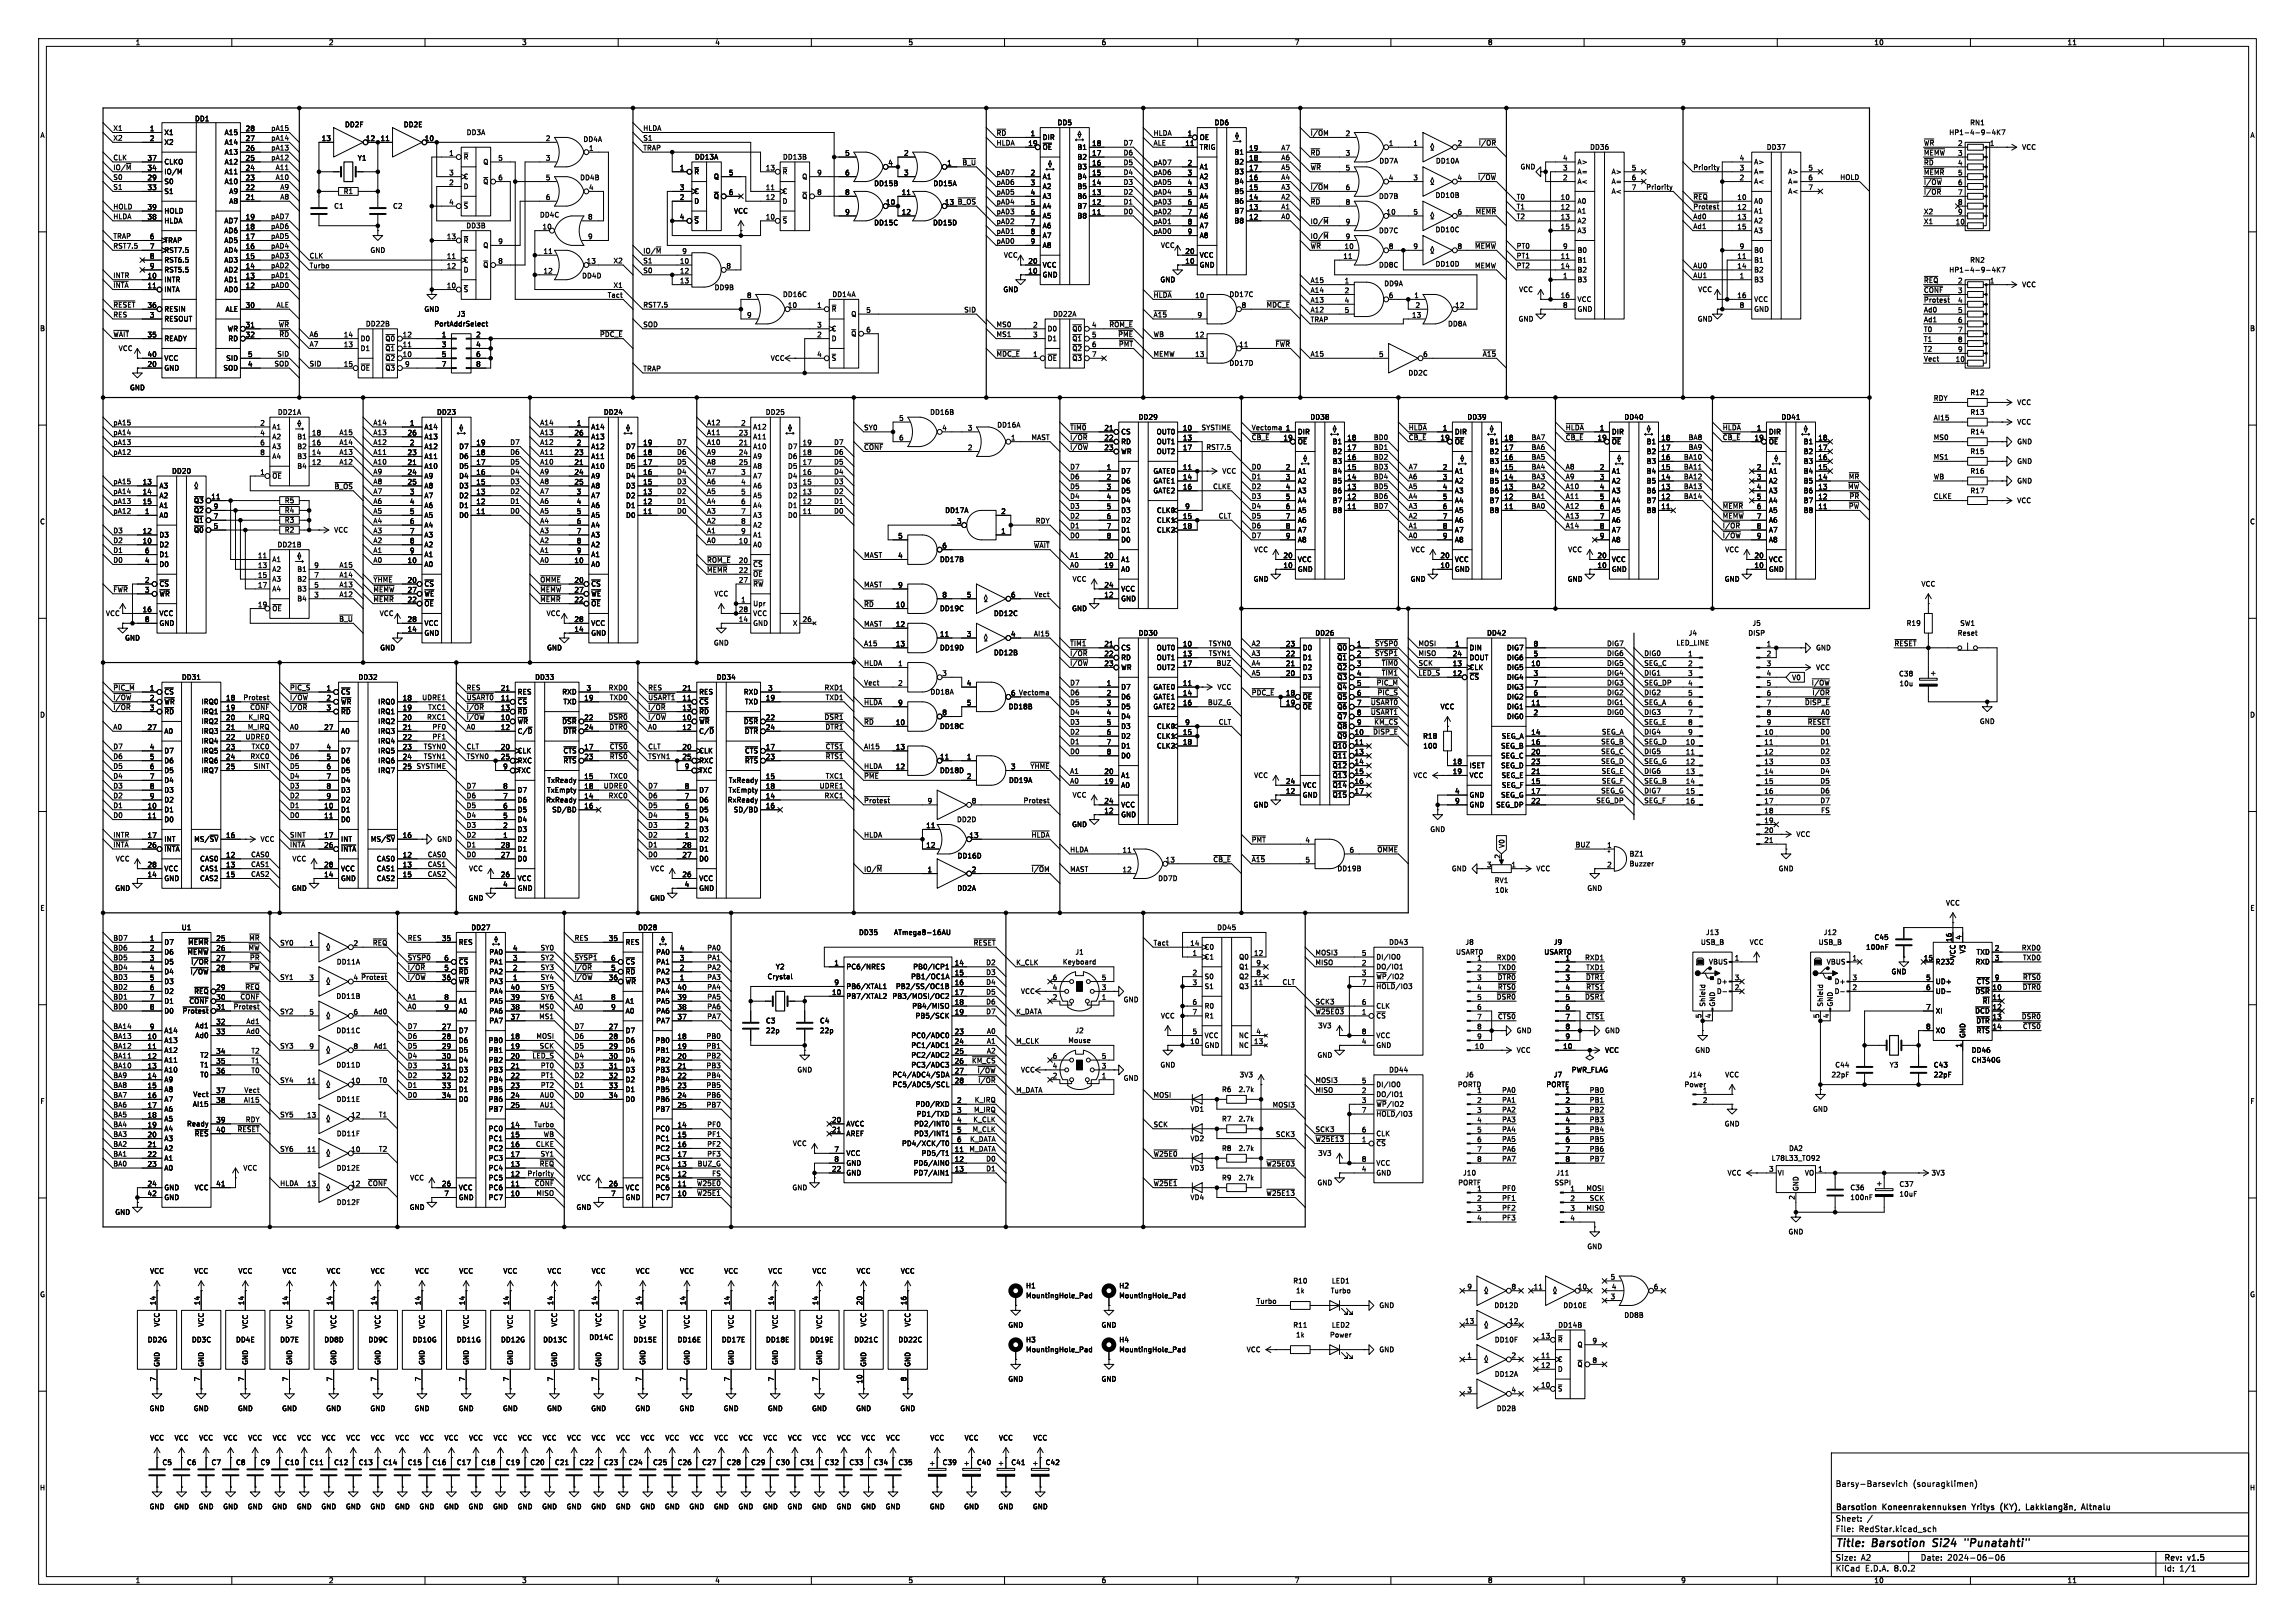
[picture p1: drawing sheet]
<svg xmlns="http://www.w3.org/2000/svg" width="594mm" height="420mm" viewBox="0 0 594 420" stroke-linecap="round" stroke-linejoin="round" font-family="sans-serif">
<defs><g id="words">
<g font-size="2.8">
<text x="475" y="400.9">Title:</text>
<text x="484.7" y="400.9">Barsotion</text>
<text x="501.2" y="400.9">Si24</text>
<text x="510.2" y="400.9">&quot;Punatahti&quot;</text>
</g>
<g font-size="2.1">
<text x="475" y="385">Barsy-Barsevich</text>
<text x="495.1" y="385">(souragklimen)</text>
<text x="475" y="394">Sheet:</text>
<text x="475" y="391.2">Barsotion</text>
<text x="487.4" y="391.2">Koneenrakennuksen</text>
<text x="511.2" y="391.2">Yritys</text>
<text x="519.1" y="391.2">(KY),</text>
<text x="541.4" y="391.2">Altnalu</text>
<text x="475" y="396.7">File:</text>
<text x="481.1" y="396.7">RedStar.kicad_sch</text>
<text x="475" y="406.9">KiCad</text>
<text x="475" y="404.1">Size:</text>
<text x="481.7" y="404.1">A2</text>
<text x="482.7" y="406.9">E.D.A.</text>
<text x="490.3" y="406.9">8.0.2</text>
<text x="497" y="404.1">Date:</text>
<text x="504" y="404.1">2024-06-06</text>
<text x="560" y="404.3">Rev:</text>
<text x="560" y="406.9">Id:</text>
<text x="564.1" y="406.9">1/1</text>
<text x="566.4" y="404.3">v1.5</text>
</g>
<g font-size="1.8">
<text x="35" y="11.9">1</text>
<text x="85" y="11.9">2</text>
<text x="135" y="11.9">3</text>
<text x="185" y="11.9">4</text>
<text x="235" y="11.9">5</text>
<text x="285" y="11.9">6</text>
<text x="335" y="11.9">7</text>
<text x="385" y="11.9">8</text>
<text x="435" y="11.9">9</text>
<text x="485" y="11.9">10</text>
<text x="535" y="11.9">11</text>
<text x="10.3" y="35.9">A</text>
<text x="29.2" y="33.9">X1</text>
<text x="38.7" y="34">1</text>
<text x="42.4" y="35.2">X1</text>
<text x="50.3" y="31.6">DD1</text>
<text x="58" y="35.2">A15</text>
<text x="63.5" y="34">28</text>
<text x="70.1" y="33.9">pA15</text>
<text x="89.2" y="33.1">DD2F</text>
<text x="104.4" y="33.1">DD2E</text>
<text x="120.7" y="35.2">DD3A</text>
<text x="166.4" y="33.9">HLDA</text>
<text x="257.8" y="35.2">~{RD}</text>
<text x="266.6" y="35.3">1</text>
<text x="273.6" y="32.6">DD5</text>
<text x="298.4" y="35.2">HLDA</text>
<text x="307.3" y="35.3">1</text>
<text x="314.3" y="32.6">DD6</text>
<text x="339.1" y="35.2">~{I/O}M</text>
<text x="348.2" y="35.3">2</text>
<text x="509.8" y="32.6">RN1</text>
<text x="582.3" y="35.9">A</text>
<text x="29.2" y="41.6">CLK</text>
<text x="29.2" y="36.5">X2</text>
<text x="38.1" y="41.7">37</text>
<text x="38.7" y="36.6">2</text>
<text x="42.4" y="37.7">X2</text>
<text x="58" y="40.2">A13</text>
<text x="58" y="37.7">A14</text>
<text x="63.5" y="41.7">25</text>
<text x="63.5" y="39.1">26</text>
<text x="63.5" y="36.6">27</text>
<text x="70.1" y="36.5">pA14</text>
<text x="70.1" y="39">pA13</text>
<text x="70.1" y="41.6">pA12</text>
<text x="83.1" y="36.6">13</text>
<text x="92.5" y="41.8">Y1</text>
<text x="94.6" y="36.6">12</text>
<text x="98.4" y="36.6">11</text>
<text x="109.8" y="36.6">10</text>
<text x="116.1" y="40.4">1</text>
<text x="119.9" y="41.5">~{R}</text>
<text x="128.8" y="41.7">5</text>
<text x="141.2" y="36.6">2</text>
<text x="141.2" y="41.7">3</text>
<text x="150.9" y="36.9">DD4A</text>
<text x="152.3" y="39.1">1</text>
<text x="166.4" y="39">TRAP</text>
<text x="166.4" y="36.5">S1</text>
<text x="179.8" y="41.5">DD13A</text>
<text x="202.5" y="41.5">DD13B</text>
<text x="218.6" y="40.4">5</text>
<text x="233.9" y="40.4">2</text>
<text x="257.8" y="37.7">HLDA</text>
<text x="266" y="37.8">19</text>
<text x="269.7" y="36.4">DIR</text>
<text x="269.7" y="39">~{OE}</text>
<text x="278.7" y="41.5">B2</text>
<text x="278.7" y="39">B1</text>
<text x="282.5" y="40.4">17</text>
<text x="282.5" y="37.8">18</text>
<text x="290.7" y="40.3">D6</text>
<text x="290.7" y="37.7">D7</text>
<text x="298.4" y="37.7">ALE</text>
<text x="306.7" y="37.8">11</text>
<text x="310.4" y="36.4">OE</text>
<text x="310.4" y="39">TRIG</text>
<text x="319.4" y="40.2">B1</text>
<text x="323.2" y="41.7">18</text>
<text x="323.2" y="39.1">19</text>
<text x="331.5" y="39">A7</text>
<text x="331.5" y="41.6">A6</text>
<text x="339.1" y="40.3">~{RD}</text>
<text x="348.2" y="40.4">3</text>
<text x="359.3" y="37.8">1</text>
<text x="365.7" y="37.8">1</text>
<text x="377.1" y="37.8">2</text>
<text x="382.6" y="37.7">~{I/OR}</text>
<text x="404.4" y="41.7">4</text>
<text x="411.4" y="39">DD36</text>
<text x="450.1" y="41.7">4</text>
<text x="457.2" y="39">DD37</text>
<text x="497.8" y="37.7">~{WR}</text>
<text x="497.8" y="40.3">~{MEMW} 3</text>
<text x="506.7" y="37.8">2</text>
<text x="514.9" y="37.8">1</text>
<text x="523.3" y="39">VCC</text>
<text x="29.2" y="46.6">S0</text>
<text x="29.2" y="44.1">IO/~{M}</text>
<text x="38.1" y="46.7">29</text>
<text x="38.1" y="44.2">34</text>
<text x="42.4" y="47.9">S0</text>
<text x="42.4" y="45.3">IO/M</text>
<text x="42.4" y="42.8">CLKO</text>
<text x="58" y="47.9">A10</text>
<text x="58" y="45.3">A11</text>
<text x="58" y="42.8">A12</text>
<text x="63.5" y="46.7">23</text>
<text x="63.5" y="44.2">24</text>
<text x="71.2" y="44.1">A11</text>
<text x="71.2" y="46.6">A10</text>
<text x="116.1" y="45.5">3</text>
<text x="119.9" y="46.6">C</text>
<text x="125" y="42.8">Q</text>
<text x="125" y="47.9">~{Q}</text>
<text x="128.8" y="46.7">6</text>
<text x="141.2" y="46.7">5</text>
<text x="150" y="46.8">DD4B</text>
<text x="175.8" y="44.2">1</text>
<text x="179.6" y="45.3">~{R}</text>
<text x="184.6" y="46.6">Q</text>
<text x="188.5" y="45.5">5</text>
<text x="198.1" y="44.2">13</text>
<text x="202.4" y="45.3">~{R}</text>
<text x="207.5" y="46.6">Q</text>
<text x="211.4" y="45.5">9</text>
<text x="218.6" y="45.5">6</text>
<text x="229.8" y="42.9">4</text>
<text x="233.9" y="45.5">3</text>
<text x="245" y="42.9">1</text>
<text x="249" y="42.8">~{B_U}</text>
<text x="257.8" y="45.4">pAD7</text>
<text x="257.8" y="47.9">pAD6</text>
<text x="266.6" y="45.5">2</text>
<text x="269.7" y="46.6">A1</text>
<text x="278.7" y="46.6">B4</text>
<text x="278.7" y="44">B3</text>
<text x="282.5" y="45.5">15</text>
<text x="282.5" y="42.9">16</text>
<text x="290.7" y="42.8">D5</text>
<text x="290.7" y="47.9">D3</text>
<text x="290.7" y="45.4">D4</text>
<text x="298.4" y="45.4">pAD6</text>
<text x="298.4" y="47.9">pAD5</text>
<text x="298.4" y="42.8">pAD7</text>
<text x="307.3" y="42.9">2</text>
<text x="307.3" y="45.5">3</text>
<text x="310.4" y="44">A1</text>
<text x="310.4" y="46.6">A2</text>
<text x="319.4" y="47.9">B4</text>
<text x="319.4" y="45.3">B3</text>
<text x="319.4" y="42.8">B2</text>
<text x="323.2" y="46.7">16</text>
<text x="323.2" y="44.2">17</text>
<text x="331.5" y="44.1">A5</text>
<text x="331.5" y="46.6">A4</text>
<text x="339.1" y="44.1">~{WR}</text>
<text x="348.2" y="44.2">5</text>
<text x="356.9" y="42.5">DD7A</text>
<text x="359.3" y="46.7">4</text>
<text x="365.7" y="46.7">3</text>
<text x="371.5" y="42.5">DD10A</text>
<text x="377.1" y="46.7">4</text>
<text x="382.4" y="46.6">~{I/OW}</text>
<text x="393.4" y="44">GND</text>
<text x="404.4" y="46.7">2</text>
<text x="404.4" y="44.2">3</text>
<text x="408.2" y="47.9">A&lt;</text>
<text x="408.2" y="45.3">A=</text>
<text x="408.2" y="42.8">A&gt;</text>
<text x="417" y="45.3">A&gt;</text>
<text x="417" y="47.9">A=</text>
<text x="422.2" y="44.2">5</text>
<text x="422.2" y="46.7">6</text>
<text x="438.1" y="44.1">Priority</text>
<text x="450.1" y="46.7">2</text>
<text x="450.1" y="44.2">3</text>
<text x="453.9" y="47.9">A&lt;</text>
<text x="453.9" y="45.3">A=</text>
<text x="453.9" y="42.8">A&gt;</text>
<text x="462.7" y="45.3">A&gt;</text>
<text x="462.7" y="47.9">A=</text>
<text x="467.9" y="44.2">5</text>
<text x="467.9" y="46.7">6</text>
<text x="476.2" y="46.6">HOLD</text>
<text x="497.8" y="42.8">~{RD}</text>
<text x="497.8" y="45.4">~{MEMR} 5</text>
<text x="497.8" y="47.9">~{I/OW}</text>
<text x="506.7" y="42.9">4</text>
<text x="29.2" y="49.2">S1</text>
<text x="38.1" y="49.3">33</text>
<text x="42.4" y="50.4">S1</text>
<text x="59.2" y="52.9">A8</text>
<text x="59.2" y="50.4">A9</text>
<text x="63.5" y="51.8">21</text>
<text x="63.5" y="49.3">22</text>
<text x="72.4" y="51.7">A8</text>
<text x="72.4" y="49.2">A9</text>
<text x="88.8" y="50.4">R1</text>
<text x="116.1" y="48">2</text>
<text x="116.1" y="53.1">4</text>
<text x="119.9" y="49.1">D</text>
<text x="141.2" y="51.8">6</text>
<text x="152.3" y="49.3">4</text>
<text x="175.8" y="51.8">2</text>
<text x="175.8" y="49.3">3</text>
<text x="179.6" y="52.9">D</text>
<text x="179.6" y="50.4">C</text>
<text x="184.6" y="51.7">~{Q}</text>
<text x="188.5" y="50.5">6</text>
<text x="198.1" y="49.3">11</text>
<text x="198.1" y="51.8">12</text>
<text x="202.4" y="50.4">C</text>
<text x="202.4" y="52.9">D</text>
<text x="207.5" y="51.7">~{Q}</text>
<text x="211.4" y="50.5">8</text>
<text x="218.6" y="50.5">8</text>
<text x="226.1" y="48.4">DD15B</text>
<text x="229.2" y="53.1">10</text>
<text x="233.3" y="50.5">11</text>
<text x="241.5" y="48.4">DD15A</text>
<text x="244.4" y="53.1">13</text>
<text x="247.7" y="53">~{B_OS}</text>
<text x="257.8" y="50.4">pAD5</text>
<text x="257.8" y="53">pAD4</text>
<text x="266.6" y="48">3</text>
<text x="266.6" y="50.5">4</text>
<text x="266.6" y="53.1">5</text>
<text x="269.7" y="49.1">A2</text>
<text x="269.7" y="51.7">A3</text>
<text x="278.7" y="51.7">B6</text>
<text x="278.7" y="49.1">B5</text>
<text x="282.5" y="53.1">12</text>
<text x="282.5" y="50.5">13</text>
<text x="282.5" y="48">14</text>
<text x="290.7" y="50.4">D2</text>
<text x="290.7" y="53">D1</text>
<text x="298.4" y="53">pAD3</text>
<text x="298.4" y="50.4">pAD4</text>
<text x="307.3" y="48">4</text>
<text x="307.3" y="50.5">5</text>
<text x="307.3" y="53.1">6</text>
<text x="310.4" y="49.1">A3</text>
<text x="310.4" y="51.7">A4</text>
<text x="319.4" y="52.9">B6</text>
<text x="319.4" y="50.4">B5</text>
<text x="323.2" y="51.8">14</text>
<text x="323.2" y="49.3">15</text>
<text x="331.5" y="51.7">A2</text>
<text x="331.5" y="49.2">A3</text>
<text x="339.1" y="53">~{RD}</text>
<text x="339.1" y="49.2">~{I/O}M</text>
<text x="348.2" y="53.1">8</text>
<text x="348.2" y="49.3">6</text>
<text x="356.8" y="51.7">DD7B</text>
<text x="371.4" y="51.4">DD10B</text>
<text x="392.4" y="51.7">T0</text>
<text x="403.8" y="51.8">10</text>
<text x="408.2" y="52.9">A0</text>
<text x="417" y="50.4">A&lt;</text>
<text x="422.2" y="49.3">7</text>
<text x="426" y="49.2">Priority</text>
<text x="438.1" y="51.7">~{REQ}</text>
<text x="449.5" y="51.8">10</text>
<text x="453.9" y="52.9">A0</text>
<text x="462.7" y="50.4">A&lt;</text>
<text x="467.9" y="49.3">7</text>
<text x="497.8" y="50.4">~{I/OR}</text>
<text x="506.7" y="48">6</text>
<text x="506.7" y="50.5">7</text>
<text x="506.7" y="53.1">8</text>
<text x="29.2" y="56.8">HLDA</text>
<text x="29.2" y="54.3">HOLD</text>
<text x="38.1" y="56.9">38</text>
<text x="38.1" y="54.4">39</text>
<text x="42.4" y="58">HLDA</text>
<text x="42.4" y="55.5">HOLD</text>
<text x="58" y="58">AD7</text>
<text x="63.5" y="59.4">18</text>
<text x="63.5" y="56.9">19</text>
<text x="70" y="59.3">pAD6</text>
<text x="70" y="56.8">pAD7</text>
<text x="86.4" y="54.2">C1</text>
<text x="101.6" y="54.2">C2</text>
<text x="119.9" y="54.2">~{S}</text>
<text x="120.6" y="59.3">DD3B</text>
<text x="139.6" y="56.5">DD4C</text>
<text x="140.3" y="59.4">10</text>
<text x="152.1" y="56.9">8</text>
<text x="175.8" y="56.9">4</text>
<text x="179.6" y="58">~{S}</text>
<text x="189.9" y="55.5">VCC</text>
<text x="198.1" y="56.9">10</text>
<text x="202.4" y="58">~{S}</text>
<text x="218.6" y="55.6">9</text>
<text x="226.1" y="58.5">DD15C</text>
<text x="233.3" y="55.6">12</text>
<text x="241.4" y="58.5">DD15D</text>
<text x="257.8" y="55.5">pAD3</text>
<text x="257.8" y="58.1">pAD2</text>
<text x="266.6" y="55.6">6</text>
<text x="266.6" y="58.2">7</text>
<text x="269.7" y="54.2">A4</text>
<text x="269.7" y="56.7">A5</text>
<text x="269.7" y="59.3">A6</text>
<text x="278.7" y="56.7">B8</text>
<text x="278.7" y="54.2">B7</text>
<text x="282.5" y="55.6">11</text>
<text x="290.7" y="55.5">D0</text>
<text x="298.4" y="55.5">pAD2</text>
<text x="298.4" y="58.1">pAD1</text>
<text x="307.3" y="55.6">7</text>
<text x="307.3" y="58.2">8</text>
<text x="310.4" y="54.2">A5</text>
<text x="310.4" y="56.7">A6</text>
<text x="310.4" y="59.3">A7</text>
<text x="319.4" y="58">B8</text>
<text x="319.4" y="55.5">B7</text>
<text x="323.2" y="56.9">12</text>
<text x="323.2" y="54.4">13</text>
<text x="331.5" y="56.8">A0</text>
<text x="331.5" y="54.3">A1</text>
<text x="339.1" y="58.1">IO/~{M}</text>
<text x="348.2" y="58.2">9</text>
<text x="358.7" y="55.6">10</text>
<text x="365.7" y="55.6">5</text>
<text x="377.1" y="55.6">6</text>
<text x="381.8" y="55.5">~{MEMR}</text>
<text x="392.4" y="56.8">T2</text>
<text x="392.4" y="54.3">T1</text>
<text x="403.8" y="54.4">12</text>
<text x="403.8" y="56.9">13</text>
<text x="403.8" y="59.4">15</text>
<text x="408.2" y="55.5">A1</text>
<text x="408.2" y="58">A2</text>
<text x="438.1" y="59.3">Ad1</text>
<text x="438.1" y="54.3">~{Protest}</text>
<text x="438.1" y="56.8">Ad0</text>
<text x="449.5" y="54.4">12</text>
<text x="449.5" y="56.9">13</text>
<text x="449.5" y="59.4">15</text>
<text x="453.9" y="55.5">A1</text>
<text x="453.9" y="58">A2</text>
<text x="497.8" y="58.1">X1</text>
<text x="497.8" y="55.5">X2</text>
<text x="506.1" y="58.2">10</text>
<text x="506.7" y="55.6">9</text>
<text x="29.2" y="64.4">RST7.5</text>
<text x="29.2" y="61.9">TRAP</text>
<text x="38.7" y="62">6</text>
<text x="38.7" y="64.5">7</text>
<text x="42.4" y="63.1">TRAP</text>
<text x="42.4" y="65.6">RST7.5</text>
<text x="58" y="65.6">AD4</text>
<text x="58" y="63.1">AD5</text>
<text x="58" y="60.6">AD6</text>
<text x="63.5" y="64.5">16</text>
<text x="63.5" y="62">17</text>
<text x="70" y="64.4">pAD4</text>
<text x="70" y="61.9">pAD5</text>
<text x="95.8" y="65.6">GND</text>
<text x="115.5" y="62">13</text>
<text x="119.9" y="63.1">~{R}</text>
<text x="125" y="64.4">Q</text>
<text x="128.8" y="63.2">9</text>
<text x="140.5" y="65.8">11</text>
<text x="152.1" y="62">9</text>
<text x="166.4" y="65.7">IO/~{M}</text>
<text x="176.5" y="65.8">9</text>
<text x="257.8" y="63.1">pAD0</text>
<text x="257.8" y="60.6">pAD1</text>
<text x="266.6" y="60.7">8</text>
<text x="266.6" y="63.2">9</text>
<text x="269.7" y="61.8">A7</text>
<text x="269.7" y="64.4">A8</text>
<text x="298.4" y="60.6">pAD0</text>
<text x="300.3" y="64.4">VCC</text>
<text x="306.7" y="65.8">20</text>
<text x="307.3" y="60.7">9</text>
<text x="310.4" y="61.8">A8</text>
<text x="339.1" y="64.4">~{WR}</text>
<text x="339.1" y="61.9">IO/~{M}</text>
<text x="347.9" y="64.5">10</text>
<text x="348.2" y="62">9</text>
<text x="356.8" y="60.6">DD7C</text>
<text x="359.3" y="64.5">8</text>
<text x="365.7" y="64.5">9</text>
<text x="371.4" y="60.3">DD10C</text>
<text x="377.1" y="64.5">8</text>
<text x="381.6" y="64.4">~{MEMW}</text>
<text x="392.4" y="64.4">PT0</text>
<text x="404.4" y="64.5">9</text>
<text x="408.2" y="60.6">A3</text>
<text x="408.2" y="65.6">B0</text>
<text x="450.1" y="64.5">9</text>
<text x="453.9" y="60.6">A3</text>
<text x="453.9" y="65.6">B0</text>
<text x="38.7" y="67.1">8</text>
<text x="38.7" y="69.6">9</text>
<text x="42.4" y="68.2">RST6.5</text>
<text x="42.4" y="70.7">RST5.5</text>
<text x="58" y="70.7">AD2</text>
<text x="58" y="68.2">AD3</text>
<text x="63.5" y="69.6">14</text>
<text x="63.5" y="67.1">15</text>
<text x="70" y="69.5">pAD2</text>
<text x="70" y="67">pAD3</text>
<text x="80" y="67">CLK</text>
<text x="80" y="69.5">Turbo</text>
<text x="115.5" y="67.1">11</text>
<text x="115.5" y="69.6">12</text>
<text x="119.9" y="68.2">C</text>
<text x="119.9" y="70.7">D</text>
<text x="125" y="69.4">~{Q}</text>
<text x="128.8" y="68.3">8</text>
<text x="140.5" y="70.9">12</text>
<text x="151.7" y="68.3">13</text>
<text x="158.7" y="68.2">X2</text>
<text x="166.4" y="70.8">S0</text>
<text x="166.4" y="68.2">S1</text>
<text x="175.9" y="68.3">10</text>
<text x="175.9" y="70.9">12</text>
<text x="187.9" y="69.6">8</text>
<text x="259.7" y="66.9">VCC</text>
<text x="266" y="70.9">10</text>
<text x="266" y="68.3">20</text>
<text x="269.7" y="72">GND</text>
<text x="269.7" y="69.4">VCC</text>
<text x="306.7" y="68.3">10</text>
<text x="310.4" y="69.4">GND</text>
<text x="310.4" y="66.9">VCC</text>
<text x="347.6" y="67.1">11</text>
<text x="356.8" y="69.4">DD8C</text>
<text x="371.4" y="69.2">DD10D</text>
<text x="381.6" y="69.5">MEMW</text>
<text x="392.4" y="67">PT1</text>
<text x="392.4" y="69.5">PT2</text>
<text x="403.8" y="67.1">11</text>
<text x="403.8" y="69.6">14</text>
<text x="408.2" y="68.2">B1</text>
<text x="408.2" y="70.7">B2</text>
<text x="438.1" y="69.5">AU0</text>
<text x="449.5" y="67.1">11</text>
<text x="449.5" y="69.6">14</text>
<text x="453.9" y="68.2">B1</text>
<text x="453.9" y="70.7">B2</text>
<text x="509.8" y="68.2">RN2</text>
<text x="29.2" y="74.6">~{INTA}</text>
<text x="29.2" y="72">INTR</text>
<text x="38.1" y="72.1">10</text>
<text x="38.1" y="74.7">11</text>
<text x="42.4" y="73.3">INTR</text>
<text x="42.4" y="75.8">INTA</text>
<text x="58" y="75.8">AD0</text>
<text x="58" y="73.3">AD1</text>
<text x="63.5" y="74.7">12</text>
<text x="63.5" y="72.1">13</text>
<text x="70" y="74.6">pAD0</text>
<text x="70" y="72">pAD1</text>
<text x="115.5" y="74.7">10</text>
<text x="119.9" y="75.8">~{S}</text>
<text x="150.6" y="72.2">DD4D</text>
<text x="157.2" y="77.1">Tact</text>
<text x="158.7" y="74.6">X1</text>
<text x="175.9" y="73.4">13</text>
<text x="184.8" y="75.3">DD9B</text>
<text x="193.2" y="77.2">8</text>
<text x="202.5" y="77.1">DD16C</text>
<text x="215.3" y="77.1">DD14A</text>
<text x="259.6" y="75.8">GND</text>
<text x="298.4" y="77.1">~{HLDA}</text>
<text x="300.2" y="73.3">GND</text>
<text x="309.2" y="77.2">10</text>
<text x="318.1" y="77.1">DD17C</text>
<text x="339.1" y="75.8">A14</text>
<text x="339.1" y="73.3">A15</text>
<text x="347.9" y="73.4">1</text>
<text x="347.9" y="75.9">2</text>
<text x="358.2" y="74.3">DD9A</text>
<text x="359.3" y="77.2">6</text>
<text x="365.9" y="77.2">1</text>
<text x="393.1" y="75.8">VCC</text>
<text x="403.8" y="77.2">16</text>
<text x="404.4" y="72.1">1</text>
<text x="408.2" y="73.3">B3</text>
<text x="438.1" y="72">AU1</text>
<text x="439.4" y="75.8">VCC</text>
<text x="449.5" y="77.2">16</text>
<text x="450.1" y="72.1">1</text>
<text x="453.9" y="73.3">B3</text>
<text x="497.8" y="73.3">~{REQ}</text>
<text x="497.8" y="75.8">~{CONF}</text>
<text x="506.7" y="73.4">2</text>
<text x="506.7" y="75.9">3</text>
<text x="514.9" y="73.4">1</text>
<text x="523.3" y="74.5">VCC</text>
<text x="29.2" y="79.7">~{RESET} 36</text>
<text x="29.2" y="82.2">RES</text>
<text x="38.1" y="79.8">36</text>
<text x="38.7" y="82.3">3</text>
<text x="42.4" y="83.4">RESOUT</text>
<text x="42.4" y="80.9">RESIN</text>
<text x="58.3" y="80.9">ALE</text>
<text x="63.5" y="79.8">30</text>
<text x="71.5" y="79.7">ALE</text>
<text x="109.7" y="80.9">GND</text>
<text x="118.2" y="82.1">J3</text>
<text x="166.4" y="79.7">RST7.5</text>
<text x="193.2" y="82.3">9</text>
<text x="203.8" y="79.8">10</text>
<text x="211.4" y="79.8">1</text>
<text x="215.1" y="80.9">~{R}</text>
<text x="220.2" y="82.1">Q</text>
<text x="224.1" y="81">5</text>
<text x="249.4" y="80.9">SID</text>
<text x="272.5" y="82.1">DD22A</text>
<text x="298.4" y="82.2">~{A15}</text>
<text x="309.8" y="82.3">9</text>
<text x="321.2" y="79.8">8</text>
<text x="327.7" y="79.7">~{MDC_E}</text>
<text x="339.1" y="83.5">TRAP</text>
<text x="339.1" y="80.9">A12</text>
<text x="339.1" y="78.4">A13</text>
<text x="347.9" y="78.5">4</text>
<text x="347.9" y="81">5</text>
<text x="365.3" y="82.3">13</text>
<text x="366.3" y="79.8">2</text>
<text x="376.5" y="79.8">12</text>
<text x="392.9" y="83.4">GND</text>
<text x="404.4" y="79.8">8</text>
<text x="408.2" y="78.3">VCC</text>
<text x="408.2" y="80.9">GND</text>
<text x="439.3" y="83.4">GND</text>
<text x="450.1" y="79.8">8</text>
<text x="453.9" y="78.3">VCC</text>
<text x="453.9" y="80.9">GND</text>
<text x="497.8" y="80.9">Ad0</text>
<text x="497.8" y="83.5">Ad1</text>
<text x="497.8" y="78.4">~{Protest} 4</text>
<text x="506.7" y="81">5</text>
<text x="506.7" y="83.6">6</text>
<text x="10.3" y="85.9">B</text>
<text x="29.2" y="87.3">~{WAIT}</text>
<text x="38.1" y="87.4">35</text>
<text x="42.4" y="88.5">READY</text>
<text x="58.8" y="86">WR</text>
<text x="59" y="88.5">RD</text>
<text x="63.5" y="84.8">31</text>
<text x="63.5" y="87.4">32</text>
<text x="72" y="84.7">~{WR}</text>
<text x="72.2" y="87.3">~{RD}</text>
<text x="80" y="87.3">A6</text>
<text x="80" y="89.8">A7</text>
<text x="88.9" y="89.9">13</text>
<text x="88.9" y="87.4">14</text>
<text x="93.2" y="88.5">D0</text>
<text x="94.6" y="84.7">DD22B</text>
<text x="99.6" y="88.5">~{Q0}</text>
<text x="104.1" y="89.9">11</text>
<text x="104.1" y="87.4">12</text>
<text x="112.3" y="84.7">PortAddrSelect</text>
<text x="114.2" y="87.4">1</text>
<text x="114.2" y="89.9">3</text>
<text x="123.1" y="87.4">2</text>
<text x="123.1" y="89.9">4</text>
<text x="155.2" y="87.3">~{PDC_E}</text>
<text x="166.4" y="84.7">SOD</text>
<text x="211.4" y="87.4">2</text>
<text x="211.4" y="84.8">3</text>
<text x="215.1" y="88.5">D</text>
<text x="215.1" y="86">C</text>
<text x="220.2" y="87.2">~{Q}</text>
<text x="224.1" y="86.1">6</text>
<text x="257.8" y="84.7">MS0</text>
<text x="257.8" y="87.3">MS1</text>
<text x="267.3" y="84.8">2</text>
<text x="267.3" y="87.4">3</text>
<text x="271" y="86">D0</text>
<text x="271" y="88.5">D1</text>
<text x="277.4" y="86">~{Q0}</text>
<text x="277.4" y="88.5">~{Q1}</text>
<text x="282.5" y="84.8">4</text>
<text x="282.5" y="87.4">5</text>
<text x="282.5" y="89.9">6</text>
<text x="287" y="84.7">~{ROM_E}</text>
<text x="289.3" y="87.3">~{PME}</text>
<text x="289.5" y="89.8">~{PMT}</text>
<text x="298.4" y="87.3">WB</text>
<text x="309.2" y="87.4">12</text>
<text x="320.6" y="89.9">11</text>
<text x="330" y="89.8">~{FWR}</text>
<text x="374.7" y="84.7">DD8A</text>
<text x="497.8" y="86">T0</text>
<text x="497.8" y="88.5">T1</text>
<text x="506.7" y="86.1">7</text>
<text x="506.7" y="88.6">8</text>
<text x="582.3" y="85.9">B</text>
<text x="30.6" y="91">VCC</text>
<text x="38.1" y="95">20</text>
<text x="38.1" y="92.5">40</text>
<text x="42.4" y="93.6">VCC</text>
<text x="58.4" y="93.6">SID</text>
<text x="64.1" y="95">4</text>
<text x="64.1" y="92.5">5</text>
<text x="70.9" y="94.9">SOD</text>
<text x="71.6" y="92.4">SID</text>
<text x="80" y="94.9">SID</text>
<text x="88.9" y="95">15</text>
<text x="93.2" y="91">D1</text>
<text x="99.6" y="93.6">~{Q2}</text>
<text x="99.6" y="91">~{Q1}</text>
<text x="104.1" y="92.5">10</text>
<text x="104.7" y="95">9</text>
<text x="114.2" y="92.5">5</text>
<text x="114.2" y="95">7</text>
<text x="123.1" y="92.5">6</text>
<text x="123.1" y="95">8</text>
<text x="199.4" y="93.6">VCC</text>
<text x="211.4" y="92.5">4</text>
<text x="215.1" y="93.6">~{S}</text>
<text x="257.8" y="92.4">~{MDC_E} 1</text>
<text x="271" y="93.6">~{OE}</text>
<text x="277.4" y="91">~{Q2}</text>
<text x="277.4" y="93.6">~{Q3}</text>
<text x="282.5" y="92.5">7</text>
<text x="298.4" y="92.4">MEMW</text>
<text x="309.2" y="92.5">13</text>
<text x="318.1" y="94.8">DD17D</text>
<text x="339.1" y="92.4">A15</text>
<text x="356.8" y="92.5">5</text>
<text x="368.2" y="92.5">6</text>
<text x="383.6" y="92.4">~{A15}</text>
<text x="497.8" y="93.6">Vect</text>
<text x="497.8" y="91.1">T2</text>
<text x="506.1" y="93.7">10</text>
<text x="506.7" y="91.2">9</text>
<text x="33.5" y="101.2">GND</text>
<text x="42.4" y="96.1">GND</text>
<text x="57.7" y="96.1">SOD</text>
<text x="93.2" y="96.1">~{OE}</text>
<text x="99.6" y="96.1">~{Q3}</text>
<text x="166.4" y="96.2">TRAP</text>
<text x="364.4" y="97.4">DD2C</text>
<text x="71.8" y="107.5">DD21A</text>
<text x="113" y="107.5">DD23</text>
<text x="156.2" y="107.5">DD24</text>
<text x="198.1" y="107.5">DD25</text>
<text x="240.6" y="107.5">DD16B</text>
<text x="500.4" y="103.8">RDY</text>
<text x="509.9" y="107.5">R13</text>
<text x="509.9" y="102.5">R12</text>
<text x="522" y="105">VCC</text>
<text x="29.2" y="112.7">pA14</text>
<text x="29.2" y="110.1">pA15</text>
<text x="67.2" y="110.2">2</text>
<text x="67.2" y="112.8">4</text>
<text x="70.4" y="111.4">A1</text>
<text x="70.4" y="113.9">A2</text>
<text x="76.8" y="113.9">B1</text>
<text x="80.6" y="112.8">18</text>
<text x="87.7" y="112.7">A15</text>
<text x="96.5" y="112.7">A13</text>
<text x="96.5" y="110.1">A14</text>
<text x="105.4" y="112.8">26</text>
<text x="106" y="110.2">1</text>
<text x="109.7" y="111.4">A14</text>
<text x="109.7" y="113.9">A13</text>
<text x="139.7" y="112.7">A13</text>
<text x="139.7" y="110.1">A14</text>
<text x="148.5" y="112.8">26</text>
<text x="149.2" y="110.2">1</text>
<text x="152.9" y="111.4">A14</text>
<text x="152.9" y="113.9">A13</text>
<text x="182.9" y="112.7">A11</text>
<text x="182.9" y="110.1">A12</text>
<text x="191.1" y="112.8">23</text>
<text x="191.7" y="110.2">2</text>
<text x="194.8" y="111.4">A12</text>
<text x="194.8" y="113.9">A11</text>
<text x="223.5" y="111.4">SY0</text>
<text x="232.6" y="109">5</text>
<text x="243.8" y="111.5">4</text>
<text x="250.4" y="111.5">3</text>
<text x="258" y="110.8">DD16A</text>
<text x="266.9" y="113.9">MAST</text>
<text x="276.9" y="113.9">~{I/OR}</text>
<text x="276.9" y="111.4">~{TIM0}</text>
<text x="285.7" y="111.5">21</text>
<text x="290.1" y="112.6">CS</text>
<text x="294.6" y="108.8">DD29</text>
<text x="299.3" y="112.6">OUT0</text>
<text x="306" y="111.5">10</text>
<text x="310.9" y="111.4">SYSTIME</text>
<text x="323.8" y="113.9">~{CB_E}</text>
<text x="323.8" y="111.4">Vectoma</text>
<text x="332.7" y="111.5">1</text>
<text x="335.8" y="112.6">DIR</text>
<text x="339" y="108.8">DD38</text>
<text x="355.5" y="113.9">BD0</text>
<text x="364.5" y="113.9">~{CB_E}</text>
<text x="364.5" y="111.4">~{HLDA}</text>
<text x="373.3" y="111.5">1</text>
<text x="376.4" y="112.6">DIR</text>
<text x="379.7" y="108.8">DD39</text>
<text x="396.3" y="113.9">BA7</text>
<text x="405.1" y="113.9">~{CB_E}</text>
<text x="405.1" y="111.4">~{HLDA}</text>
<text x="413.9" y="111.5">1</text>
<text x="417.1" y="112.6">DIR</text>
<text x="420.3" y="108.8">DD40</text>
<text x="436.9" y="113.9">BA8</text>
<text x="445.8" y="111.4">~{HLDA}</text>
<text x="445.8" y="113.9">~{CB_E}</text>
<text x="454.6" y="111.5">1</text>
<text x="457.7" y="112.6">DIR</text>
<text x="461" y="108.8">DD41</text>
<text x="500.4" y="113.9">MS0</text>
<text x="500.4" y="108.9">AI15</text>
<text x="509.9" y="112.6">R14</text>
<text x="522" y="110.1">VCC</text>
<text x="29.2" y="117.8">pA12</text>
<text x="29.2" y="115.2">pA13</text>
<text x="67.2" y="115.3">6</text>
<text x="67.2" y="117.9">8</text>
<text x="70.4" y="116.4">A3</text>
<text x="70.4" y="119">A4</text>
<text x="76.8" y="119">B3</text>
<text x="76.8" y="116.4">B2</text>
<text x="80.6" y="117.9">14</text>
<text x="80.6" y="115.3">16</text>
<text x="87.7" y="115.2">A14</text>
<text x="87.7" y="117.8">A13</text>
<text x="96.5" y="117.8">A11</text>
<text x="96.5" y="115.2">A12</text>
<text x="105.4" y="117.9">23</text>
<text x="106" y="115.3">2</text>
<text x="109.7" y="116.4">A12</text>
<text x="109.7" y="119">A11</text>
<text x="118.7" y="119">D6</text>
<text x="118.7" y="116.4">D7</text>
<text x="123.1" y="117.9">18</text>
<text x="123.1" y="115.3">19</text>
<text x="131.9" y="115.2">D7</text>
<text x="131.9" y="117.8">D6</text>
<text x="139.7" y="115.2">A12</text>
<text x="139.7" y="117.8">A11</text>
<text x="148.5" y="117.9">23</text>
<text x="149.2" y="115.3">2</text>
<text x="152.9" y="116.4">A12</text>
<text x="152.9" y="119">A11</text>
<text x="161.9" y="119">D6</text>
<text x="161.9" y="116.4">D7</text>
<text x="166.3" y="117.9">18</text>
<text x="166.3" y="115.3">19</text>
<text x="175.1" y="117.8">D6</text>
<text x="175.1" y="115.2">D7</text>
<text x="182.9" y="117.8">A9</text>
<text x="182.9" y="115.2">A10</text>
<text x="191.1" y="115.3">21</text>
<text x="191.1" y="117.9">24</text>
<text x="194.8" y="116.4">A10</text>
<text x="194.8" y="119">A9</text>
<text x="203.8" y="119">D6</text>
<text x="203.8" y="116.4">D7</text>
<text x="207.6" y="117.9">18</text>
<text x="207.6" y="115.3">19</text>
<text x="215.8" y="115.2">D7</text>
<text x="215.8" y="117.8">D6</text>
<text x="223.5" y="116.5">~{CONF}</text>
<text x="232.6" y="114">6</text>
<text x="250.4" y="116.6">2</text>
<text x="261.5" y="114">1</text>
<text x="276.9" y="116.5">~{I/OW}</text>
<text x="285.7" y="114">22</text>
<text x="285.7" y="116.6">23</text>
<text x="290.1" y="115.2">RD</text>
<text x="290.1" y="117.7">WR</text>
<text x="299.3" y="115.2">OUT1</text>
<text x="299.3" y="117.7">OUT2</text>
<text x="306" y="114">13</text>
<text x="306" y="116.6">17</text>
<text x="312.1" y="116.5">RST7.5</text>
<text x="332.1" y="114">19</text>
<text x="335.8" y="115.2">~{OE}</text>
<text x="344.8" y="117.7">B2</text>
<text x="344.8" y="115.2">B1</text>
<text x="348.6" y="119.1">16</text>
<text x="348.6" y="116.6">17</text>
<text x="348.6" y="114">18</text>
<text x="355.5" y="116.5">BD1</text>
<text x="355.5" y="119">BD2</text>
<text x="372.7" y="114">19</text>
<text x="376.4" y="115.2">~{OE}</text>
<text x="385.4" y="117.7">B2</text>
<text x="385.4" y="115.2">B1</text>
<text x="389.2" y="119.1">16</text>
<text x="389.2" y="116.6">17</text>
<text x="389.2" y="114">18</text>
<text x="396.3" y="119">BA5</text>
<text x="396.3" y="116.5">BA6</text>
<text x="413.3" y="114">19</text>
<text x="417.1" y="115.2">~{OE}</text>
<text x="426.1" y="117.7">B2</text>
<text x="426.1" y="115.2">B1</text>
<text x="429.9" y="119.1">16</text>
<text x="429.9" y="116.6">17</text>
<text x="429.9" y="114">18</text>
<text x="435.7" y="119">BA10</text>
<text x="436.9" y="116.5">BA9</text>
<text x="454" y="114">19</text>
<text x="457.7" y="115.2">~{OE}</text>
<text x="466.7" y="117.7">B2</text>
<text x="466.7" y="115.2">B1</text>
<text x="470.5" y="119.1">16</text>
<text x="470.5" y="116.6">17</text>
<text x="470.5" y="114">18</text>
<text x="500.4" y="119">MS1</text>
<text x="509.9" y="117.7">R15</text>
<text x="522" y="115.2">GND</text>
<text x="29.2" y="125.4">pA15</text>
<text x="36.8" y="125.5">13</text>
<text x="44.4" y="122.8">DD20</text>
<text x="67.2" y="122.9">1</text>
<text x="70.4" y="124.1">~{OE}</text>
<text x="76.8" y="121.5">B4</text>
<text x="80.6" y="120.4">12</text>
<text x="87.7" y="120.3">A12</text>
<text x="96.5" y="120.3">A10</text>
<text x="96.5" y="125.4">A8</text>
<text x="96.5" y="122.8">A9</text>
<text x="105.4" y="120.4">21</text>
<text x="105.4" y="122.9">24</text>
<text x="105.4" y="125.5">25</text>
<text x="109.7" y="121.5">A10</text>
<text x="109.7" y="124.1">A9</text>
<text x="118.7" y="124.1">D4</text>
<text x="118.7" y="121.5">D5</text>
<text x="123.1" y="125.5">15</text>
<text x="123.1" y="122.9">16</text>
<text x="123.1" y="120.4">17</text>
<text x="131.9" y="120.3">D5</text>
<text x="131.9" y="125.4">D3</text>
<text x="131.9" y="122.8">D4</text>
<text x="139.7" y="122.8">A9</text>
<text x="139.7" y="125.4">A8</text>
<text x="139.7" y="120.3">A10</text>
<text x="148.5" y="120.4">21</text>
<text x="148.5" y="122.9">24</text>
<text x="148.5" y="125.5">25</text>
<text x="152.9" y="121.5">A10</text>
<text x="152.9" y="124.1">A9</text>
<text x="161.9" y="124.1">D4</text>
<text x="161.9" y="121.5">D5</text>
<text x="166.3" y="125.5">15</text>
<text x="166.3" y="122.9">16</text>
<text x="166.3" y="120.4">17</text>
<text x="175.1" y="125.4">D3</text>
<text x="175.1" y="122.8">D4</text>
<text x="175.1" y="120.3">D5</text>
<text x="182.9" y="120.3">A8</text>
<text x="182.9" y="125.4">A6</text>
<text x="182.9" y="122.8">A7</text>
<text x="191.1" y="120.4">25</text>
<text x="191.7" y="122.9">3</text>
<text x="191.7" y="125.5">4</text>
<text x="194.8" y="121.5">A8</text>
<text x="194.8" y="124.1">A7</text>
<text x="203.8" y="124.1">D4</text>
<text x="203.8" y="121.5">D5</text>
<text x="207.6" y="125.5">15</text>
<text x="207.6" y="122.9">16</text>
<text x="207.6" y="120.4">17</text>
<text x="215.8" y="122.8">D4</text>
<text x="215.8" y="120.3">D5</text>
<text x="215.8" y="125.4">D3</text>
<text x="276.9" y="124.1">D6</text>
<text x="276.9" y="121.6">D7</text>
<text x="286.3" y="121.7">1</text>
<text x="286.3" y="124.2">2</text>
<text x="290.1" y="122.8">D7</text>
<text x="290.1" y="125.3">D6</text>
<text x="298.4" y="122.8">GATE0</text>
<text x="298.4" y="125.3">GATE1</text>
<text x="306" y="121.7">11</text>
<text x="306" y="124.2">14</text>
<text x="316.2" y="122.8">VCC</text>
<text x="323.8" y="124.1">D1</text>
<text x="323.8" y="121.6">D0</text>
<text x="332.7" y="121.7">2</text>
<text x="332.7" y="124.2">3</text>
<text x="335.8" y="122.8">A1</text>
<text x="335.8" y="125.3">A2</text>
<text x="344.8" y="125.3">B5</text>
<text x="344.8" y="122.8">B4</text>
<text x="344.8" y="120.2">B3</text>
<text x="348.6" y="124.2">14</text>
<text x="348.6" y="121.7">15</text>
<text x="355.5" y="124.1">BD4</text>
<text x="355.5" y="121.6">BD3</text>
<text x="364.5" y="124.1">A6</text>
<text x="364.5" y="121.6">A7</text>
<text x="373.3" y="121.7">2</text>
<text x="373.3" y="124.2">3</text>
<text x="376.4" y="122.8">A1</text>
<text x="376.4" y="125.3">A2</text>
<text x="385.4" y="125.3">B5</text>
<text x="385.4" y="122.8">B4</text>
<text x="385.4" y="120.2">B3</text>
<text x="389.2" y="124.2">14</text>
<text x="389.2" y="121.7">15</text>
<text x="396.3" y="121.6">BA4</text>
<text x="396.3" y="124.1">BA3</text>
<text x="405.1" y="121.6">A8</text>
<text x="405.1" y="124.1">A9</text>
<text x="413.9" y="121.7">2</text>
<text x="413.9" y="124.2">3</text>
<text x="417.1" y="122.8">A1</text>
<text x="417.1" y="125.3">A2</text>
<text x="426.1" y="125.3">B5</text>
<text x="426.1" y="122.8">B4</text>
<text x="426.1" y="120.2">B3</text>
<text x="429.9" y="124.2">14</text>
<text x="429.9" y="121.7">15</text>
<text x="435.7" y="121.6">BA11</text>
<text x="435.7" y="124.1">BA12</text>
<text x="454.6" y="121.7">2</text>
<text x="454.6" y="124.2">3</text>
<text x="457.7" y="122.8">A1</text>
<text x="457.7" y="125.3">A2</text>
<text x="466.7" y="125.3">B5</text>
<text x="466.7" y="122.8">B4</text>
<text x="466.7" y="120.2">B3</text>
<text x="470.5" y="124.2">14</text>
<text x="470.5" y="121.7">15</text>
<text x="478.4" y="124.1">~{MR}</text>
<text x="500.4" y="124.1">WB</text>
<text x="509.9" y="122.8">R16</text>
<text x="522" y="120.2">GND</text>
<text x="522" y="125.3">GND</text>
<text x="29.2" y="130.5">pA13</text>
<text x="29.2" y="127.9">pA14</text>
<text x="36.8" y="128">14</text>
<text x="36.8" y="130.6">15</text>
<text x="41.1" y="126.6">A3</text>
<text x="41.1" y="129.1">A2</text>
<text x="41.1" y="131.7">A1</text>
<text x="50.1" y="130.4">~{Q3}</text>
<text x="54.6" y="129.3">11</text>
<text x="55.2" y="131.8">9</text>
<text x="73.6" y="130.4">R5</text>
<text x="86.5" y="126.6">~{B_OS}</text>
<text x="96.5" y="127.9">A7</text>
<text x="96.5" y="130.5">A6</text>
<text x="106" y="128">3</text>
<text x="106" y="130.6">4</text>
<text x="109.7" y="126.6">A8</text>
<text x="109.7" y="129.1">A7</text>
<text x="109.7" y="131.7">A6</text>
<text x="118.7" y="131.7">D1</text>
<text x="118.7" y="129.1">D2</text>
<text x="118.7" y="126.6">D3</text>
<text x="123.1" y="130.6">12</text>
<text x="123.1" y="128">13</text>
<text x="131.9" y="127.9">D2</text>
<text x="131.9" y="130.5">D1</text>
<text x="139.7" y="130.5">A6</text>
<text x="139.7" y="127.9">A7</text>
<text x="149.2" y="128">3</text>
<text x="149.2" y="130.6">4</text>
<text x="152.9" y="126.6">A8</text>
<text x="152.9" y="129.1">A7</text>
<text x="152.9" y="131.7">A6</text>
<text x="161.9" y="131.7">D1</text>
<text x="161.9" y="129.1">D2</text>
<text x="161.9" y="126.6">D3</text>
<text x="166.3" y="130.6">12</text>
<text x="166.3" y="128">13</text>
<text x="175.1" y="127.9">D2</text>
<text x="175.1" y="130.5">D1</text>
<text x="182.9" y="127.9">A5</text>
<text x="182.9" y="130.5">A4</text>
<text x="191.7" y="128">5</text>
<text x="191.7" y="130.6">6</text>
<text x="194.8" y="126.6">A6</text>
<text x="194.8" y="129.1">A5</text>
<text x="194.8" y="131.7">A4</text>
<text x="203.8" y="131.7">D1</text>
<text x="203.8" y="129.1">D2</text>
<text x="203.8" y="126.6">D3</text>
<text x="207.6" y="130.6">12</text>
<text x="207.6" y="128">13</text>
<text x="215.8" y="127.9">D2</text>
<text x="215.8" y="130.5">D1</text>
<text x="276.9" y="131.7">D3</text>
<text x="276.9" y="126.6">D5</text>
<text x="276.9" y="129.2">D4</text>
<text x="286.3" y="126.7">3</text>
<text x="286.3" y="129.3">4</text>
<text x="286.3" y="131.8">5</text>
<text x="290.1" y="127.9">D5</text>
<text x="290.1" y="130.4">D4</text>
<text x="298.4" y="127.9">GATE2</text>
<text x="306" y="126.7">16</text>
<text x="306.6" y="131.8">9</text>
<text x="313.9" y="126.6">CLKE</text>
<text x="323.8" y="131.7">D4</text>
<text x="323.8" y="129.2">D3</text>
<text x="323.8" y="126.6">D2</text>
<text x="332.7" y="126.7">4</text>
<text x="332.7" y="129.3">5</text>
<text x="332.7" y="131.8">6</text>
<text x="335.8" y="127.9">A3</text>
<text x="335.8" y="130.4">A4</text>
<text x="344.8" y="130.4">B7</text>
<text x="344.8" y="127.9">B6</text>
<text x="348.6" y="131.8">11</text>
<text x="348.6" y="129.3">12</text>
<text x="348.6" y="126.7">13</text>
<text x="355.5" y="126.6">BD5</text>
<text x="355.5" y="129.2">BD6</text>
<text x="355.5" y="131.7">BD7</text>
<text x="364.5" y="129.2">A4</text>
<text x="364.5" y="131.7">A3</text>
<text x="364.5" y="126.6">A5</text>
<text x="373.3" y="126.7">4</text>
<text x="373.3" y="129.3">5</text>
<text x="373.3" y="131.8">6</text>
<text x="376.4" y="127.9">A3</text>
<text x="376.4" y="130.4">A4</text>
<text x="385.4" y="130.4">B7</text>
<text x="385.4" y="127.9">B6</text>
<text x="389.2" y="131.8">11</text>
<text x="389.2" y="129.3">12</text>
<text x="389.2" y="126.7">13</text>
<text x="396.3" y="126.6">BA2</text>
<text x="396.3" y="129.2">BA1</text>
<text x="396.3" y="131.7">BA0</text>
<text x="405.1" y="126.6">A10</text>
<text x="405.1" y="129.2">A11</text>
<text x="405.1" y="131.7">A12</text>
<text x="413.9" y="126.7">4</text>
<text x="413.9" y="129.3">5</text>
<text x="413.9" y="131.8">6</text>
<text x="417.1" y="127.9">A3</text>
<text x="417.1" y="130.4">A4</text>
<text x="426.1" y="130.4">B7</text>
<text x="426.1" y="127.9">B6</text>
<text x="429.9" y="131.8">11</text>
<text x="429.9" y="129.3">12</text>
<text x="429.9" y="126.7">13</text>
<text x="435.7" y="126.6">BA13</text>
<text x="435.7" y="129.2">BA14</text>
<text x="445.8" y="131.7">~{MEMR} 6</text>
<text x="454.6" y="126.7">4</text>
<text x="454.6" y="129.3">5</text>
<text x="454.6" y="131.8">6</text>
<text x="457.7" y="127.9">A3</text>
<text x="457.7" y="130.4">A4</text>
<text x="466.7" y="130.4">B7</text>
<text x="466.7" y="127.9">B6</text>
<text x="470.5" y="131.8">11</text>
<text x="470.5" y="129.3">12</text>
<text x="470.5" y="126.7">13</text>
<text x="478.2" y="126.6">~{MW}</text>
<text x="478.4" y="131.7">~{PW}</text>
<text x="478.6" y="129.2">~{PR}</text>
<text x="500.4" y="129.2">CLKE</text>
<text x="509.9" y="127.9">R17</text>
<text x="522" y="130.4">VCC</text>
<text x="10.3" y="135.9">C</text>
<text x="29.2" y="133">pA12</text>
<text x="37.4" y="133.1">1</text>
<text x="41.1" y="134.2">A0</text>
<text x="50.1" y="135.5">~{Q1}</text>
<text x="50.1" y="132.9">~{Q2}</text>
<text x="55.2" y="136.9">5</text>
<text x="55.2" y="134.4">7</text>
<text x="73.6" y="135.5">R3</text>
<text x="73.6" y="132.9">R4</text>
<text x="96.5" y="133">A5</text>
<text x="96.5" y="135.5">A4</text>
<text x="106" y="133.1">5</text>
<text x="106" y="135.6">6</text>
<text x="109.7" y="134.2">A5</text>
<text x="109.7" y="136.8">A4</text>
<text x="118.7" y="134.2">D0</text>
<text x="123.1" y="133.1">11</text>
<text x="131.9" y="133">D0</text>
<text x="139.7" y="135.5">A4</text>
<text x="139.7" y="133">A5</text>
<text x="149.2" y="133.1">5</text>
<text x="149.2" y="135.6">6</text>
<text x="152.9" y="134.2">A5</text>
<text x="152.9" y="136.8">A4</text>
<text x="161.9" y="134.2">D0</text>
<text x="166.3" y="133.1">11</text>
<text x="175.1" y="133">D0</text>
<text x="182.9" y="133">A3</text>
<text x="182.9" y="135.5">A2</text>
<text x="191.7" y="133.1">7</text>
<text x="191.7" y="135.6">8</text>
<text x="194.8" y="134.2">A3</text>
<text x="194.8" y="136.8">A2</text>
<text x="203.8" y="134.2">D0</text>
<text x="207.6" y="133.1">11</text>
<text x="215.8" y="133">D0</text>
<text x="244.5" y="132.9">DD17A</text>
<text x="247.6" y="135.6">3</text>
<text x="259" y="133.1">2</text>
<text x="267.9" y="135.5">RDY</text>
<text x="276.9" y="136.8">D1</text>
<text x="276.9" y="134.3">D2</text>
<text x="286.3" y="134.4">6</text>
<text x="286.3" y="136.9">7</text>
<text x="290.1" y="132.9">D3</text>
<text x="290.1" y="135.5">D2</text>
<text x="299.3" y="135.5">CLK1</text>
<text x="299.3" y="132.9">CLK0</text>
<text x="306" y="134.4">15</text>
<text x="306" y="136.9">18</text>
<text x="315.3" y="134.3">CLT</text>
<text x="323.8" y="134.3">D5</text>
<text x="323.8" y="136.8">D6</text>
<text x="332.7" y="134.4">7</text>
<text x="332.7" y="136.9">8</text>
<text x="335.8" y="132.9">A5</text>
<text x="335.8" y="135.5">A6</text>
<text x="344.8" y="132.9">B8</text>
<text x="364.5" y="134.3">A2</text>
<text x="364.5" y="136.8">A1</text>
<text x="373.3" y="134.4">7</text>
<text x="373.3" y="136.9">8</text>
<text x="376.4" y="132.9">A5</text>
<text x="376.4" y="135.5">A6</text>
<text x="385.4" y="132.9">B8</text>
<text x="405.1" y="136.8">A14</text>
<text x="405.1" y="134.3">A13</text>
<text x="413.9" y="134.4">7</text>
<text x="413.9" y="136.9">8</text>
<text x="417.1" y="132.9">A5</text>
<text x="417.1" y="135.5">A6</text>
<text x="426.1" y="132.9">B8</text>
<text x="445.8" y="134.3">~{MEMW} 7</text>
<text x="445.8" y="136.8">~{I/OR}</text>
<text x="454.6" y="136.9">8</text>
<text x="454.6" y="134.4">7</text>
<text x="457.7" y="132.9">A5</text>
<text x="457.7" y="135.5">A6</text>
<text x="466.7" y="132.9">B8</text>
<text x="582.3" y="135.9">C</text>
<text x="29.2" y="138.1">D3</text>
<text x="29.2" y="140.6">D2</text>
<text x="29.2" y="143.2">D1</text>
<text x="36.8" y="140.7">10</text>
<text x="36.8" y="138.2">12</text>
<text x="37.4" y="143.3">6</text>
<text x="41.1" y="141.8">D2</text>
<text x="41.1" y="139.3">D3</text>
<text x="50.1" y="138">~{Q0}</text>
<text x="71.7" y="141.8">DD21B</text>
<text x="73.6" y="138">R2</text>
<text x="86.4" y="138">VCC</text>
<text x="96.5" y="143.2">A1</text>
<text x="96.5" y="140.6">A2</text>
<text x="96.5" y="138.1">A3</text>
<text x="106" y="138.2">7</text>
<text x="106" y="140.7">8</text>
<text x="106" y="143.3">9</text>
<text x="109.7" y="139.3">A3</text>
<text x="109.7" y="141.8">A2</text>
<text x="139.7" y="138.1">A3</text>
<text x="139.7" y="140.6">A2</text>
<text x="139.7" y="143.2">A1</text>
<text x="149.2" y="138.2">7</text>
<text x="149.2" y="140.7">8</text>
<text x="149.2" y="143.3">9</text>
<text x="152.9" y="139.3">A3</text>
<text x="152.9" y="141.8">A2</text>
<text x="182.9" y="140.6">A0</text>
<text x="182.9" y="138.1">A1</text>
<text x="191.1" y="140.7">10</text>
<text x="191.7" y="138.2">9</text>
<text x="194.8" y="141.8">A0</text>
<text x="194.8" y="139.3">A1</text>
<text x="232.3" y="139.4">5</text>
<text x="243.8" y="142">6</text>
<text x="259" y="138.2">1</text>
<text x="267.5" y="141.9">~{WAIT}</text>
<text x="276.9" y="139.3">D0</text>
<text x="286.3" y="139.4">8</text>
<text x="290.1" y="138">D1</text>
<text x="290.1" y="140.6">D0</text>
<text x="299.3" y="138">CLK2</text>
<text x="323.8" y="139.3">D7</text>
<text x="324.5" y="143.1">VCC</text>
<text x="332.7" y="139.4">9</text>
<text x="335.8" y="138">A7</text>
<text x="335.8" y="140.6">A8</text>
<text x="364.5" y="139.3">A0</text>
<text x="365.1" y="143.1">VCC</text>
<text x="373.3" y="139.4">9</text>
<text x="376.4" y="138">A7</text>
<text x="376.4" y="140.6">A8</text>
<text x="405.8" y="143.1">VCC</text>
<text x="413.9" y="139.4">9</text>
<text x="417.1" y="138">A7</text>
<text x="417.1" y="140.6">A8</text>
<text x="445.8" y="139.3">~{I/OW}</text>
<text x="446.4" y="143.1">VCC</text>
<text x="454.6" y="139.4">9</text>
<text x="457.7" y="138">A7</text>
<text x="457.7" y="140.6">A8</text>
<text x="29.2" y="145.7">D0</text>
<text x="37.4" y="145.8">4</text>
<text x="41.1" y="146.9">D0</text>
<text x="41.1" y="144.4">D1</text>
<text x="66.6" y="144.5">11</text>
<text x="66.6" y="147.1">13</text>
<text x="66.6" y="149.6">15</text>
<text x="70.4" y="145.6">A1</text>
<text x="70.4" y="148.2">A2</text>
<text x="76.8" y="148.2">B1</text>
<text x="81.2" y="149.6">7</text>
<text x="81.2" y="147.1">9</text>
<text x="87.7" y="147">A15</text>
<text x="87.7" y="149.5">A14</text>
<text x="96.5" y="145.7">A0</text>
<text x="105.4" y="145.8">10</text>
<text x="109.7" y="146.9">A0</text>
<text x="109.7" y="144.4">A1</text>
<text x="139.7" y="145.7">A0</text>
<text x="148.5" y="145.8">10</text>
<text x="152.9" y="146.9">A0</text>
<text x="152.9" y="144.4">A1</text>
<text x="182.9" y="145.7">~{ROM_E}20</text>
<text x="182.9" y="148.2">~{MEMR} 22</text>
<text x="194.8" y="146.9">~{CS}</text>
<text x="194.8" y="149.5">~{OE}</text>
<text x="223.5" y="144.4">MAST</text>
<text x="232.3" y="144.5">4</text>
<text x="243.2" y="145.6">DD17B</text>
<text x="276.9" y="144.4">A1</text>
<text x="276.9" y="147">A0</text>
<text x="285.7" y="147.1">19</text>
<text x="285.7" y="144.5">20</text>
<text x="290.1" y="148.2">A0</text>
<text x="290.1" y="145.6">A1</text>
<text x="332.1" y="147.1">10</text>
<text x="332.1" y="144.5">20</text>
<text x="335.8" y="148.2">GND</text>
<text x="335.8" y="145.6">VCC</text>
<text x="372.7" y="147.1">10</text>
<text x="372.7" y="144.5">20</text>
<text x="376.4" y="148.2">GND</text>
<text x="376.4" y="145.6">VCC</text>
<text x="413.3" y="147.1">10</text>
<text x="413.3" y="144.5">20</text>
<text x="417.1" y="148.2">GND</text>
<text x="417.1" y="145.6">VCC</text>
<text x="454" y="147.1">10</text>
<text x="454" y="144.5">20</text>
<text x="457.7" y="148.2">GND</text>
<text x="457.7" y="145.6">VCC</text>
<text x="29.2" y="153.3">~{FWR}</text>
<text x="37.4" y="150.9">2</text>
<text x="37.4" y="153.4">3</text>
<text x="41.1" y="152">~{CS}</text>
<text x="41.1" y="154.5">~{WR}</text>
<text x="66.6" y="152.1">17</text>
<text x="70.4" y="150.7">A3</text>
<text x="70.4" y="153.3">A4</text>
<text x="76.8" y="155.8">B4</text>
<text x="76.8" y="153.3">B3</text>
<text x="76.8" y="150.7">B2</text>
<text x="81.2" y="154.7">3</text>
<text x="81.2" y="152.1">5</text>
<text x="87.7" y="152">A13</text>
<text x="87.7" y="154.6">A12</text>
<text x="96.5" y="150.8">~{YHME}</text>
<text x="96.5" y="155.9">~{MEMR} 22</text>
<text x="96.5" y="153.3">~{MEMW} 27</text>
<text x="105.4" y="150.9">20</text>
<text x="105.4" y="156">22</text>
<text x="105.4" y="153.4">27</text>
<text x="109.7" y="152">~{CS}</text>
<text x="109.7" y="154.5">~{WE}</text>
<text x="139.7" y="150.8">~{OMME} 20</text>
<text x="139.7" y="155.9">~{MEMR} 22</text>
<text x="139.7" y="153.3">~{MEMW} 27</text>
<text x="148.5" y="150.9">20</text>
<text x="148.5" y="156">22</text>
<text x="148.5" y="153.4">27</text>
<text x="152.9" y="152">~{CS}</text>
<text x="152.9" y="154.5">~{WE}</text>
<text x="184.8" y="154.5">VCC</text>
<text x="191.1" y="150.9">27</text>
<text x="191.7" y="156">1</text>
<text x="194.8" y="152">~{RW}</text>
<text x="223.5" y="152">MAST</text>
<text x="232.3" y="152.1">9</text>
<text x="243.8" y="154.7">8</text>
<text x="250.1" y="154.7">5</text>
<text x="261.5" y="154.7">6</text>
<text x="267.6" y="154.6">Vect</text>
<text x="277.5" y="150.7">VCC</text>
<text x="285.7" y="154.7">12</text>
<text x="285.7" y="152.1">24</text>
<text x="290.1" y="155.8">GND</text>
<text x="290.1" y="153.3">VCC</text>
<text x="324.4" y="150.7">GND</text>
<text x="365" y="150.7">GND</text>
<text x="405.6" y="150.7">GND</text>
<text x="446.3" y="150.7">GND</text>
<text x="497.2" y="152">VCC</text>
<text x="27.3" y="159.6">VCC</text>
<text x="36.8" y="158.5">16</text>
<text x="37.4" y="161">8</text>
<text x="41.1" y="159.6">VCC</text>
<text x="66.6" y="157.2">19</text>
<text x="70.4" y="158.3">~{OE}</text>
<text x="87.7" y="160.9">~{B_U}</text>
<text x="98.2" y="159.6">VCC</text>
<text x="105.4" y="161">28</text>
<text x="109.7" y="157.1">~{OE}</text>
<text x="141.3" y="159.6">VCC</text>
<text x="148.5" y="161">28</text>
<text x="152.9" y="157.1">~{OE}</text>
<text x="191.1" y="161">14</text>
<text x="191.1" y="158.5">28</text>
<text x="194.8" y="157.1">Upr</text>
<text x="194.8" y="159.6">VCC</text>
<text x="207.6" y="161">26</text>
<text x="223.5" y="157.1">~{RD}</text>
<text x="231.7" y="157.2">10</text>
<text x="243.2" y="158.3">DD19C</text>
<text x="257.1" y="159.6">DD12C</text>
<text x="277.4" y="158.3">GND</text>
<text x="32.3" y="166">GND</text>
<text x="41.1" y="162.2">GND</text>
<text x="105.4" y="163.6">14</text>
<text x="109.7" y="164.7">GND</text>
<text x="109.7" y="162.2">VCC</text>
<text x="148.5" y="163.6">14</text>
<text x="152.9" y="164.7">GND</text>
<text x="152.9" y="162.2">VCC</text>
<text x="184.7" y="167.2">GND</text>
<text x="194.8" y="162.2">GND</text>
<text x="205.1" y="162.2">X</text>
<text x="223.5" y="162.2">MAST</text>
<text x="223.5" y="167.3">A15</text>
<text x="231.7" y="162.3">12</text>
<text x="231.7" y="167.4">13</text>
<text x="243.2" y="164.8">11</text>
<text x="250.1" y="164.8">3</text>
<text x="261.5" y="164.8">4</text>
<text x="267.5" y="164.7">AI15</text>
<text x="276.9" y="167.3">~{TIM1}</text>
<text x="285.7" y="167.4">21</text>
<text x="294.6" y="164.7">DD30</text>
<text x="306" y="167.4">10</text>
<text x="312.8" y="167.3">TSYN0</text>
<text x="323.8" y="167.3">A2</text>
<text x="332.7" y="167.4">23</text>
<text x="340.3" y="164.7">DD26</text>
<text x="351.1" y="167.4">1</text>
<text x="355.8" y="167.3">~{SYSP0}</text>
<text x="367" y="167.3">MOSI</text>
<text x="376.5" y="167.4">1</text>
<text x="384.8" y="164.7">DD42</text>
<text x="396.8" y="167.4">8</text>
<text x="415.8" y="167.3">DIG7</text>
<text x="433.8" y="167.2">LED_LINE</text>
<text x="437" y="164.7">J4</text>
<text x="452.4" y="164.7">DISP</text>
<text x="453.5" y="162.2">J5</text>
<text x="457.1" y="167.4">1</text>
<text x="490.2" y="167.3">~{RESET}</text>
<text x="493.4" y="162.2">R19</text>
<text x="506.6" y="164.7">Reset</text>
<text x="507.2" y="162.2">SW1</text>
<text x="98.3" y="168.5">GND</text>
<text x="141.5" y="168.5">GND</text>
<text x="223.5" y="172.4">HLDA</text>
<text x="232.3" y="172.5">1</text>
<text x="243.2" y="168.5">DD19D</text>
<text x="257.1" y="169.8">DD12B</text>
<text x="276.9" y="169.8">~{I/OR}</text>
<text x="276.9" y="172.4">~{I/OW}</text>
<text x="285.7" y="169.9">22</text>
<text x="285.7" y="172.5">23</text>
<text x="290.1" y="168.5">CS</text>
<text x="290.1" y="171">RD</text>
<text x="290.1" y="173.6">WR</text>
<text x="299.3" y="168.5">OUT0</text>
<text x="299.3" y="171">OUT1</text>
<text x="299.3" y="173.6">OUT2</text>
<text x="306" y="169.9">13</text>
<text x="306" y="172.5">17</text>
<text x="312.8" y="169.8">TSYN1</text>
<text x="314.8" y="172.4">BUZ</text>
<text x="323.8" y="172.4">A4</text>
<text x="323.8" y="169.8">A3</text>
<text x="332.7" y="172.5">21</text>
<text x="332.7" y="169.9">22</text>
<text x="337.1" y="173.6">D2</text>
<text x="337.1" y="171">D1</text>
<text x="337.1" y="168.5">D0</text>
<text x="346" y="168.5">~{Q0}</text>
<text x="346" y="171">~{Q1}</text>
<text x="346" y="173.6">~{Q2}</text>
<text x="351.1" y="169.9">2</text>
<text x="351.1" y="172.5">3</text>
<text x="355.8" y="169.8">~{SYSP1}</text>
<text x="357.5" y="172.4">~{TIM0}</text>
<text x="367" y="172.4">SCK</text>
<text x="367" y="169.8">MISO</text>
<text x="375.9" y="172.5">13</text>
<text x="375.9" y="169.9">24</text>
<text x="380.2" y="168.5">DIN</text>
<text x="380.2" y="173.6">CLK</text>
<text x="380.2" y="171">DOUT</text>
<text x="389.9" y="173.6">DIG5</text>
<text x="389.9" y="171">DIG6</text>
<text x="389.9" y="168.5">DIG7</text>
<text x="396.2" y="172.5">10</text>
<text x="396.8" y="169.9">5</text>
<text x="415.8" y="169.8">DIG6</text>
<text x="415.8" y="172.4">DIG5</text>
<text x="425.4" y="172.4">SEG_C</text>
<text x="425.4" y="169.8">DIG0</text>
<text x="436.8" y="169.9">1</text>
<text x="436.8" y="172.5">2</text>
<text x="457.1" y="169.9">2</text>
<text x="457.1" y="172.5">3</text>
<text x="469.9" y="168.5">GND</text>
<text x="469.9" y="173.6">VCC</text>
<text x="29.2" y="178.7">~{PIC_M}</text>
<text x="38.7" y="178.8">1</text>
<text x="42.4" y="179.9">~{CS}</text>
<text x="46.9" y="176.1">DD31</text>
<text x="74.9" y="178.7">~{PIC_S}</text>
<text x="84.4" y="178.8">1</text>
<text x="88.1" y="179.9">~{CS}</text>
<text x="92.7" y="176.1">DD32</text>
<text x="120.6" y="178.7">RES</text>
<text x="129.5" y="178.8">21</text>
<text x="133.9" y="179.9">RES</text>
<text x="138.4" y="176.1">DD33</text>
<text x="145.4" y="179.9">RXD</text>
<text x="151.7" y="178.8">3</text>
<text x="157.4" y="178.7">RXD0</text>
<text x="167.6" y="178.7">RES</text>
<text x="176.5" y="178.8">21</text>
<text x="180.8" y="179.9">RES</text>
<text x="185.4" y="176.1">DD34</text>
<text x="192.4" y="179.9">RXD</text>
<text x="198.7" y="178.8">3</text>
<text x="213.3" y="178.7">RXD1</text>
<text x="223.5" y="177.5">Vect</text>
<text x="232.3" y="177.5">2</text>
<text x="240.7" y="179.9">DD18A</text>
<text x="243.8" y="175">3</text>
<text x="250.1" y="177.5">4</text>
<text x="276.9" y="180">D6</text>
<text x="276.9" y="177.5">D7</text>
<text x="286.3" y="177.5">1</text>
<text x="290.1" y="178.7">D7</text>
<text x="298.4" y="178.7">GATE0</text>
<text x="306" y="177.5">11</text>
<text x="315" y="178.7">VCC</text>
<text x="323.8" y="180">~{PDC_E} 18</text>
<text x="323.8" y="174.9">A5</text>
<text x="332.7" y="175">20</text>
<text x="337.1" y="176.1">D3</text>
<text x="346" y="176.1">~{Q3}</text>
<text x="346" y="178.7">~{Q4}</text>
<text x="351.1" y="175">4</text>
<text x="351.1" y="177.5">5</text>
<text x="356.2" y="177.5">~{PIC_M}</text>
<text x="356.4" y="180">~{PIC_S}</text>
<text x="357.5" y="174.9">~{TIM1}</text>
<text x="367" y="174.9">~{LED_S} 12</text>
<text x="375.9" y="175">12</text>
<text x="380.2" y="176.1">~{CS}</text>
<text x="389.9" y="176.1">DIG4</text>
<text x="389.9" y="178.7">DIG3</text>
<text x="396.8" y="175">3</text>
<text x="396.8" y="177.5">7</text>
<text x="415.8" y="180">DIG2</text>
<text x="415.8" y="177.5">DIG3</text>
<text x="415.8" y="174.9">DIG4</text>
<text x="425.4" y="174.9">DIG1</text>
<text x="425.4" y="177.5">SEG_DP</text>
<text x="425.4" y="180">DIG2</text>
<text x="436.8" y="175">3</text>
<text x="436.8" y="177.5">4</text>
<text x="457.1" y="175">4</text>
<text x="457.1" y="177.5">5</text>
<text x="463.7" y="176.2">V0</text>
<text x="468.8" y="177.5">~{I/OW}</text>
<text x="469" y="180">~{I/OR}</text>
<text x="491.4" y="175.2">C38</text>
<text x="491.5" y="177.8">10u</text>
<text x="10.3" y="185.9">D</text>
<text x="29.2" y="183.8">~{I/OR}</text>
<text x="29.2" y="181.3">~{I/OW}</text>
<text x="38.7" y="181.4">2</text>
<text x="38.7" y="183.9">3</text>
<text x="42.4" y="182.5">~{WR}</text>
<text x="42.4" y="185">~{RD}</text>
<text x="52" y="182.5">IRQ0</text>
<text x="52" y="185">IRQ1</text>
<text x="58.4" y="181.4">18</text>
<text x="58.4" y="183.9">19</text>
<text x="62.9" y="181.3">Protest</text>
<text x="64.6" y="183.8">~{CONF}</text>
<text x="74.9" y="181.3">~{I/OW}</text>
<text x="74.9" y="183.8">~{I/OR}</text>
<text x="84.4" y="181.4">2</text>
<text x="84.4" y="183.9">3</text>
<text x="88.1" y="182.5">~{WR}</text>
<text x="88.1" y="185">~{RD}</text>
<text x="97.7" y="182.5">IRQ0</text>
<text x="97.7" y="185">IRQ1</text>
<text x="104.1" y="181.4">18</text>
<text x="104.1" y="183.9">19</text>
<text x="109.1" y="181.3">UDRE1</text>
<text x="110.7" y="183.8">TXC1</text>
<text x="120.6" y="181.3">~{USART0}11</text>
<text x="120.6" y="183.8">~{I/OR}</text>
<text x="129.5" y="183.9">13</text>
<text x="129.5" y="181.4">11</text>
<text x="133.9" y="182.5">~{CS}</text>
<text x="133.9" y="185">~{RD}</text>
<text x="145.7" y="182.5">TXD</text>
<text x="151.1" y="181.4">19</text>
<text x="157.7" y="181.3">TXD0</text>
<text x="167.6" y="181.3">~{USART1}11</text>
<text x="167.6" y="183.8">~{I/OR}</text>
<text x="176.5" y="183.9">13</text>
<text x="176.5" y="181.4">11</text>
<text x="180.8" y="182.5">~{CS}</text>
<text x="180.8" y="185">~{RD}</text>
<text x="192.7" y="182.5">TXD</text>
<text x="198.1" y="181.4">19</text>
<text x="213.6" y="181.3">TXD1</text>
<text x="223.5" y="182.5">~{HLDA}</text>
<text x="232.3" y="182.6">9</text>
<text x="243.8" y="185.2">8</text>
<text x="250.1" y="182.6">5</text>
<text x="260.9" y="183.7">DD18B</text>
<text x="261.5" y="180.1">6 Vectoma</text>
<text x="261.5" y="180.1">6</text>
<text x="276.9" y="182.5">D5</text>
<text x="276.9" y="185.1">D4</text>
<text x="286.3" y="180.1">2</text>
<text x="286.3" y="182.6">3</text>
<text x="286.3" y="185.2">4</text>
<text x="290.1" y="181.2">D6</text>
<text x="290.1" y="183.7">D5</text>
<text x="298.4" y="181.2">GATE1</text>
<text x="298.4" y="183.7">GATE2</text>
<text x="306" y="180.1">14</text>
<text x="306" y="182.6">16</text>
<text x="312.5" y="182.5">BUZ_G</text>
<text x="332.7" y="182.6">19</text>
<text x="332.7" y="180.1">18</text>
<text x="337.1" y="181.2">~{OE}</text>
<text x="337.1" y="183.7">~{OE}</text>
<text x="346" y="181.2">~{Q5}</text>
<text x="346" y="183.7">~{Q6}</text>
<text x="351.1" y="180.1">6</text>
<text x="351.1" y="182.6">7</text>
<text x="351.1" y="185.2">8</text>
<text x="354.7" y="185.1">~{USART1}</text>
<text x="354.7" y="182.5">~{USART0}</text>
<text x="372.7" y="183.7">VCC</text>
<text x="389.9" y="183.7">DIG1</text>
<text x="389.9" y="181.2">DIG2</text>
<text x="396.2" y="182.6">11</text>
<text x="396.8" y="185.2">2</text>
<text x="396.8" y="180.1">6</text>
<text x="415.8" y="185.1">DIG0</text>
<text x="415.8" y="182.5">DIG1</text>
<text x="425.4" y="185.1">DIG3</text>
<text x="425.4" y="182.5">SEG_A</text>
<text x="436.8" y="180.1">5</text>
<text x="436.8" y="182.6">6</text>
<text x="436.8" y="185.2">7</text>
<text x="457.1" y="180.1">6</text>
<text x="457.1" y="182.6">7</text>
<text x="457.1" y="185.2">8</text>
<text x="467" y="182.5">~{DISP_E}</text>
<text x="471.2" y="185.1">A0</text>
<text x="582.3" y="185.9">D</text>
<text x="29.2" y="188.9">A0</text>
<text x="38.1" y="189">27</text>
<text x="42.4" y="190.1">A0</text>
<text x="52" y="187.6">IRQ2</text>
<text x="52" y="190.1">IRQ3</text>
<text x="58.4" y="186.4">20</text>
<text x="58.4" y="189">21</text>
<text x="58.4" y="191.5">22</text>
<text x="63.4" y="191.4">UDRE0</text>
<text x="64" y="188.9">M_IRQ</text>
<text x="64.2" y="186.3">K_IRQ</text>
<text x="74.9" y="188.9">A0</text>
<text x="83.8" y="189">27</text>
<text x="88.1" y="190.1">A0</text>
<text x="97.7" y="187.6">IRQ2</text>
<text x="97.7" y="190.1">IRQ3</text>
<text x="104.1" y="186.4">20</text>
<text x="104.1" y="189">21</text>
<text x="104.1" y="191.5">22</text>
<text x="110.4" y="186.3">RXC1</text>
<text x="111.8" y="191.4">PF1</text>
<text x="111.8" y="188.9">PF0</text>
<text x="120.6" y="188.9">A0</text>
<text x="120.6" y="186.3">~{I/OW}</text>
<text x="129.5" y="186.4">10</text>
<text x="129.5" y="189">12</text>
<text x="133.9" y="187.6">~{WR}</text>
<text x="133.9" y="190.1">C/~{D}</text>
<text x="145.4" y="187.6">~{DSR}</text>
<text x="145.6" y="190.1">~{DTR}</text>
<text x="151.1" y="186.4">22</text>
<text x="151.1" y="189">24</text>
<text x="157.4" y="186.3">~{DSR0}</text>
<text x="157.6" y="188.9">~{DTR0}</text>
<text x="167.6" y="186.3">~{I/OW}</text>
<text x="167.6" y="188.9">A0</text>
<text x="176.5" y="186.4">10</text>
<text x="176.5" y="189">12</text>
<text x="180.8" y="187.6">~{WR}</text>
<text x="180.8" y="190.1">C/~{D}</text>
<text x="192.4" y="187.6">~{DSR}</text>
<text x="192.6" y="190.1">~{DTR}</text>
<text x="198.1" y="186.4">22</text>
<text x="198.1" y="189">24</text>
<text x="213.3" y="186.3">~{DSR1}</text>
<text x="213.5" y="188.9">~{DTR1}</text>
<text x="223.5" y="187.6">~{RD}</text>
<text x="231.7" y="187.7">10</text>
<text x="243.2" y="188.8">DD18C</text>
<text x="276.9" y="187.6">D3</text>
<text x="276.9" y="190.2">D2</text>
<text x="286.3" y="187.7">5</text>
<text x="286.3" y="190.2">6</text>
<text x="290.1" y="186.3">D4</text>
<text x="290.1" y="188.8">D3</text>
<text x="290.1" y="191.4">D2</text>
<text x="299.3" y="191.4">CLK1</text>
<text x="299.3" y="188.8">CLK0</text>
<text x="306" y="190.2">15</text>
<text x="306.6" y="187.7">9</text>
<text x="315.3" y="187.6">CLT</text>
<text x="346" y="191.4">~{Q9}</text>
<text x="346" y="186.3">~{Q7}</text>
<text x="346" y="188.8">~{Q8}</text>
<text x="350.5" y="190.2">10</text>
<text x="351.1" y="187.7">9</text>
<text x="355.3" y="190.2">~{DISP_E}</text>
<text x="355.6" y="187.6">~{KM_CS}</text>
<text x="368.2" y="191.4">R18</text>
<text x="388.6" y="191.4">SEG_A</text>
<text x="389.9" y="186.3">DIG0</text>
<text x="396.2" y="190.2">14</text>
<text x="414.5" y="190.2">SEG_A</text>
<text x="425.4" y="190.2">DIG4</text>
<text x="425.4" y="187.6">SEG_E</text>
<text x="436.8" y="187.7">8</text>
<text x="436.8" y="190.2">9</text>
<text x="456.5" y="190.2">10</text>
<text x="457.1" y="187.7">9</text>
<text x="467.8" y="187.6">~{RESET}</text>
<text x="471" y="190.2">D0</text>
<text x="512.3" y="187.6">GND</text>
<text x="29.2" y="196.5">D6</text>
<text x="29.2" y="194">D7</text>
<text x="38.7" y="194.1">4</text>
<text x="38.7" y="196.6">5</text>
<text x="42.4" y="195.2">D7</text>
<text x="42.4" y="197.7">D6</text>
<text x="52" y="192.6">IRQ4</text>
<text x="52" y="195.2">IRQ5</text>
<text x="52" y="197.7">IRQ6</text>
<text x="58.4" y="194.1">23</text>
<text x="58.4" y="196.6">24</text>
<text x="64.7" y="196.5">RXC0</text>
<text x="65" y="194">TXC0</text>
<text x="74.9" y="196.5">D6</text>
<text x="74.9" y="194">D7</text>
<text x="84.4" y="194.1">4</text>
<text x="84.4" y="196.6">5</text>
<text x="88.1" y="195.2">D7</text>
<text x="88.1" y="197.7">D6</text>
<text x="97.7" y="192.6">IRQ4</text>
<text x="97.7" y="195.2">IRQ5</text>
<text x="97.7" y="197.7">IRQ6</text>
<text x="104.1" y="194.1">23</text>
<text x="104.1" y="196.6">24</text>
<text x="109.6" y="194">TSYN0</text>
<text x="109.6" y="196.5">TSYN1</text>
<text x="120.6" y="196.5">TSYN0</text>
<text x="120.6" y="194">CLT</text>
<text x="129.5" y="194.1">20</text>
<text x="129.5" y="196.6">25</text>
<text x="133.9" y="195.2">CLK</text>
<text x="133.9" y="197.7">RXC</text>
<text x="145.7" y="195.2">~{CTS}</text>
<text x="145.7" y="197.7">~{RTS}</text>
<text x="151.1" y="194.1">17</text>
<text x="151.1" y="196.6">23</text>
<text x="157.7" y="194">~{CTS0}</text>
<text x="157.7" y="196.5">~{RTS0}</text>
<text x="167.6" y="194">CLT</text>
<text x="167.6" y="196.5">TSYN1</text>
<text x="176.5" y="194.1">20</text>
<text x="176.5" y="196.6">25</text>
<text x="180.8" y="195.2">CLK</text>
<text x="180.8" y="197.7">RXC</text>
<text x="192.7" y="195.2">~{CTS}</text>
<text x="192.7" y="197.7">~{RTS}</text>
<text x="198.1" y="194.1">17</text>
<text x="198.1" y="196.6">23</text>
<text x="213.6" y="196.5">~{RTS1}</text>
<text x="213.6" y="194">~{CTS1}</text>
<text x="223.5" y="194">AI15</text>
<text x="231.7" y="194.1">13</text>
<text x="243.2" y="196.6">11</text>
<text x="250.1" y="196.6">1</text>
<text x="276.9" y="192.7">D1</text>
<text x="276.9" y="195.2">D0</text>
<text x="286.3" y="192.8">7</text>
<text x="286.3" y="195.3">8</text>
<text x="290.1" y="193.9">D1</text>
<text x="290.1" y="196.4">D0</text>
<text x="299.3" y="193.9">CLK2</text>
<text x="306" y="192.8">18</text>
<text x="344.8" y="193.9">~{Q10}</text>
<text x="344.8" y="196.4">~{Q11}</text>
<text x="350.5" y="192.8">11</text>
<text x="350.5" y="195.3">13</text>
<text x="350.5" y="197.9">14</text>
<text x="368.3" y="193.9">100</text>
<text x="375.9" y="197.9">18</text>
<text x="388.4" y="193.9">SEG_B</text>
<text x="388.4" y="196.4">SEG_C</text>
<text x="396.2" y="192.8">16</text>
<text x="396.2" y="195.3">20</text>
<text x="396.2" y="197.9">23</text>
<text x="414.3" y="192.7">SEG_B</text>
<text x="414.3" y="197.8">SEG_D</text>
<text x="414.3" y="195.2">SEG_C</text>
<text x="425.4" y="197.8">SEG_G</text>
<text x="425.4" y="195.2">DIG5</text>
<text x="425.4" y="192.7">SEG_D</text>
<text x="436.2" y="192.8">10</text>
<text x="436.2" y="195.3">11</text>
<text x="436.2" y="197.9">12</text>
<text x="456.5" y="192.8">11</text>
<text x="456.5" y="195.3">12</text>
<text x="456.5" y="197.9">13</text>
<text x="471" y="197.8">D3</text>
<text x="471" y="192.7">D1</text>
<text x="471" y="195.2">D2</text>
<text x="29.2" y="199">D5</text>
<text x="29.2" y="201.6">D4</text>
<text x="38.7" y="199.1">6</text>
<text x="38.7" y="201.7">7</text>
<text x="42.4" y="200.3">D5</text>
<text x="42.4" y="202.8">D4</text>
<text x="52" y="200.3">IRQ7</text>
<text x="58.4" y="199.1">25</text>
<text x="65.5" y="199">SINT</text>
<text x="74.9" y="199">D5</text>
<text x="74.9" y="201.6">D4</text>
<text x="84.4" y="199.1">6</text>
<text x="84.4" y="201.7">7</text>
<text x="88.1" y="200.3">D5</text>
<text x="88.1" y="202.8">D4</text>
<text x="97.7" y="200.3">IRQ7</text>
<text x="104.1" y="199.1">25</text>
<text x="107.7" y="199">SYSTIME</text>
<text x="130.1" y="199.1">9</text>
<text x="133.9" y="200.3">TXC</text>
<text x="141.5" y="202.8">TxReady</text>
<text x="151.1" y="201.7">15</text>
<text x="157.7" y="201.6">TXC0</text>
<text x="177.1" y="199.1">9</text>
<text x="180.8" y="200.3">TXC</text>
<text x="188.5" y="202.8">TxReady</text>
<text x="198.1" y="201.7">15</text>
<text x="213.6" y="201.6">TXC1</text>
<text x="223.5" y="201.6">~{PME}</text>
<text x="223.5" y="199">HLDA</text>
<text x="231.7" y="199.1">12</text>
<text x="243.2" y="200.3">DD18D</text>
<text x="250.1" y="201.7">2</text>
<text x="261" y="202.8">DD19A</text>
<text x="261.5" y="199.1">3</text>
<text x="266.6" y="199">~{YHME}</text>
<text x="276.9" y="200.3">A1</text>
<text x="276.9" y="202.9">A0</text>
<text x="285.7" y="202.9">19</text>
<text x="285.7" y="200.4">20</text>
<text x="290.1" y="201.5">A1</text>
<text x="324.5" y="201.5">VCC</text>
<text x="332.7" y="202.9">24</text>
<text x="344.8" y="199">~{Q12}</text>
<text x="344.8" y="201.5">~{Q13}</text>
<text x="350.5" y="200.4">15</text>
<text x="350.5" y="202.9">16</text>
<text x="365.7" y="201.5">VCC</text>
<text x="375.9" y="200.4">19</text>
<text x="380.2" y="199">ISET</text>
<text x="380.2" y="201.5">VCC</text>
<text x="388.4" y="199">SEG_D</text>
<text x="388.5" y="201.5">SEG_E</text>
<text x="396.2" y="202.9">15</text>
<text x="396.2" y="200.4">21</text>
<text x="414.4" y="200.3">SEG_E</text>
<text x="414.5" y="202.9">SEG_F</text>
<text x="425.4" y="200.3">DIG6</text>
<text x="425.4" y="202.9">SEG_B</text>
<text x="436.2" y="200.4">13</text>
<text x="436.2" y="202.9">14</text>
<text x="456.5" y="200.4">14</text>
<text x="456.5" y="202.9">15</text>
<text x="471" y="200.3">D4</text>
<text x="471" y="202.9">D5</text>
<text x="29.2" y="206.7">D2</text>
<text x="29.2" y="209.2">D1</text>
<text x="29.2" y="204.1">D3</text>
<text x="38.1" y="209.3">10</text>
<text x="38.7" y="204.2">8</text>
<text x="38.7" y="206.8">9</text>
<text x="42.4" y="205.3">D3</text>
<text x="42.4" y="207.9">D2</text>
<text x="74.9" y="206.7">D2</text>
<text x="74.9" y="209.2">D1</text>
<text x="74.9" y="204.1">D3</text>
<text x="83.8" y="209.3">10</text>
<text x="84.4" y="204.2">8</text>
<text x="84.4" y="206.8">9</text>
<text x="88.1" y="205.3">D3</text>
<text x="88.1" y="207.9">D2</text>
<text x="120.6" y="206.7">D6</text>
<text x="120.6" y="209.2">D5</text>
<text x="120.6" y="204.1">D7</text>
<text x="130.1" y="209.3">6</text>
<text x="130.1" y="206.8">7</text>
<text x="130.1" y="204.2">8</text>
<text x="133.9" y="207.9">D6</text>
<text x="133.9" y="205.3">D7</text>
<text x="141.2" y="207.9">RxReady</text>
<text x="141.5" y="205.3">TxEmpty</text>
<text x="151.1" y="206.8">14</text>
<text x="151.1" y="209.3">16</text>
<text x="151.1" y="204.2">18</text>
<text x="156.1" y="204.1">UDRE0</text>
<text x="157.4" y="206.7">RXC0</text>
<text x="167.6" y="206.7">D6</text>
<text x="167.6" y="204.1">D7</text>
<text x="167.6" y="209.2">D5</text>
<text x="177.1" y="209.3">6</text>
<text x="177.1" y="206.8">7</text>
<text x="177.1" y="204.2">8</text>
<text x="180.8" y="207.9">D6</text>
<text x="180.8" y="205.3">D7</text>
<text x="188.2" y="207.9">RxReady</text>
<text x="188.5" y="205.3">TxEmpty</text>
<text x="198.1" y="206.8">14</text>
<text x="198.1" y="209.3">16</text>
<text x="198.1" y="204.2">18</text>
<text x="212" y="204.1">UDRE1</text>
<text x="213.3" y="206.7">RXC1</text>
<text x="223.5" y="207.9">~{Protest}</text>
<text x="240" y="208">9</text>
<text x="251.4" y="208">8</text>
<text x="264.8" y="207.9">Protest</text>
<text x="277.5" y="206.6">VCC</text>
<text x="285.7" y="208">24</text>
<text x="290.1" y="204.1">A0</text>
<text x="290.1" y="209.1">VCC</text>
<text x="324.4" y="209.1">GND</text>
<text x="332.7" y="205.5">12</text>
<text x="337.1" y="206.6">GND</text>
<text x="337.1" y="204.1">VCC</text>
<text x="344.8" y="204.1">~{Q14}</text>
<text x="344.8" y="206.6">~{Q15}</text>
<text x="350.5" y="205.5">17</text>
<text x="376.5" y="205.5">4</text>
<text x="376.5" y="208">9</text>
<text x="380.2" y="206.6">GND</text>
<text x="380.2" y="209.1">GND</text>
<text x="387.1" y="209.1">SEG_DP</text>
<text x="388.4" y="206.6">SEG_G</text>
<text x="388.6" y="204.1">SEG_F</text>
<text x="396.2" y="205.5">17</text>
<text x="396.2" y="208">22</text>
<text x="413" y="207.9">SEG_DP</text>
<text x="414.3" y="205.4">SEG_G</text>
<text x="425.4" y="207.9">SEG_F</text>
<text x="425.4" y="205.4">DIG7</text>
<text x="436.2" y="205.5">15</text>
<text x="436.2" y="208">16</text>
<text x="456.5" y="205.5">16</text>
<text x="456.5" y="208">17</text>
<text x="471" y="207.9">D7</text>
<text x="471" y="205.4">D6</text>
<text x="29.2" y="211.7">D0</text>
<text x="38.1" y="211.8">11</text>
<text x="42.4" y="210.4">D1</text>
<text x="42.4" y="213">D0</text>
<text x="74.9" y="211.7">D0</text>
<text x="83.8" y="211.8">11</text>
<text x="88.1" y="210.4">D1</text>
<text x="88.1" y="213">D0</text>
<text x="120.6" y="211.7">D4</text>
<text x="120.6" y="214.3">D3</text>
<text x="130.1" y="214.4">2</text>
<text x="130.1" y="211.8">5</text>
<text x="133.9" y="215.5">D3</text>
<text x="133.9" y="213">D4</text>
<text x="133.9" y="210.4">D5</text>
<text x="142.8" y="210.4">SD/BD</text>
<text x="167.6" y="214.3">D3</text>
<text x="167.6" y="211.7">D4</text>
<text x="177.1" y="214.4">2</text>
<text x="177.1" y="211.8">5</text>
<text x="180.8" y="215.5">D3</text>
<text x="180.8" y="213">D4</text>
<text x="180.8" y="210.4">D5</text>
<text x="189.8" y="210.4">SD/BD</text>
<text x="239.6" y="214.4">11</text>
<text x="247.6" y="213">DD2D</text>
<text x="277.4" y="214.2">GND</text>
<text x="285.7" y="210.6">12</text>
<text x="290.1" y="211.7">GND</text>
<text x="370.1" y="215.5">GND</text>
<text x="456.5" y="210.6">18</text>
<text x="456.5" y="213.1">19</text>
<text x="456.5" y="215.6">20</text>
<text x="471.2" y="210.5">FS</text>
<text x="29.2" y="219.4">~{INTA}</text>
<text x="29.2" y="216.8">INTR</text>
<text x="38.1" y="216.9">17</text>
<text x="38.1" y="219.5">26</text>
<text x="42.4" y="218">INT</text>
<text x="42.4" y="220.6">~{INTA}</text>
<text x="50.1" y="218">MS/~{SV}</text>
<text x="58.4" y="222">12</text>
<text x="58.4" y="216.9">16</text>
<text x="64.9" y="221.9">CAS0</text>
<text x="67.3" y="218">VCC</text>
<text x="74.9" y="216.8">SINT</text>
<text x="74.9" y="219.4">~{INTA}</text>
<text x="83.8" y="216.9">17</text>
<text x="83.8" y="219.5">26</text>
<text x="88.1" y="218">INT</text>
<text x="88.1" y="220.6">~{INTA}</text>
<text x="95.9" y="218">MS/~{SV}</text>
<text x="104.1" y="222">12</text>
<text x="104.1" y="216.9">16</text>
<text x="110.6" y="221.9">CAS0</text>
<text x="113" y="218">GND</text>
<text x="120.6" y="216.8">D2</text>
<text x="120.6" y="219.4">D1</text>
<text x="120.6" y="221.9">D0</text>
<text x="129.5" y="222">27</text>
<text x="129.5" y="219.5">28</text>
<text x="130.1" y="216.9">1</text>
<text x="133.9" y="218">D2</text>
<text x="133.9" y="220.6">D1</text>
<text x="167.6" y="221.9">D0</text>
<text x="167.6" y="216.8">D2</text>
<text x="167.6" y="219.4">D1</text>
<text x="176.5" y="222">27</text>
<text x="176.5" y="219.5">28</text>
<text x="177.1" y="216.9">1</text>
<text x="180.8" y="218">D2</text>
<text x="180.8" y="220.6">D1</text>
<text x="223.5" y="216.8">HLDA</text>
<text x="239.6" y="219.5">12</text>
<text x="250.8" y="216.9">13</text>
<text x="266.9" y="216.8">~{HLDA}</text>
<text x="276.9" y="220.6">HLDA</text>
<text x="290.4" y="220.7">11</text>
<text x="323.8" y="218.1">~{PMT}</text>
<text x="337.7" y="218.2">4</text>
<text x="349.2" y="220.7">6</text>
<text x="356.4" y="220.6">~{OMME}</text>
<text x="389.6" y="219.6" transform="rotate(-90 389.6 219.6)">V0</text>
<text x="407.7" y="219.4">BUZ</text>
<text x="415.9" y="219.5">1</text>
<text x="421.7" y="221.8">BZ1</text>
<text x="456.5" y="218.2">21</text>
<text x="464.8" y="216.8">VCC</text>
<text x="29.8" y="223.1">VCC</text>
<text x="38.1" y="227.1">14</text>
<text x="38.1" y="224.5">28</text>
<text x="42.4" y="225.7">VCC</text>
<text x="51.7" y="223.1">CAS0</text>
<text x="51.7" y="225.7">CAS1</text>
<text x="58.4" y="224.5">13</text>
<text x="58.4" y="227.1">15</text>
<text x="64.9" y="224.4">CAS1</text>
<text x="64.9" y="227">CAS2</text>
<text x="75.6" y="223.1">VCC</text>
<text x="83.8" y="227.1">14</text>
<text x="83.8" y="224.5">28</text>
<text x="88.1" y="225.7">VCC</text>
<text x="97.4" y="223.1">CAS0</text>
<text x="97.4" y="225.7">CAS1</text>
<text x="104.1" y="224.5">13</text>
<text x="104.1" y="227.1">15</text>
<text x="110.6" y="227">CAS2</text>
<text x="110.6" y="224.4">CAS1</text>
<text x="121.3" y="225.7">VCC</text>
<text x="129.5" y="227.1">26</text>
<text x="133.9" y="223.1">D0</text>
<text x="168.3" y="225.7">VCC</text>
<text x="176.5" y="227.1">26</text>
<text x="180.8" y="223.1">D0</text>
<text x="223.5" y="225.7">IO/~{M}</text>
<text x="240" y="225.8">1</text>
<text x="247.7" y="222.4">DD16D</text>
<text x="251.4" y="225.8">2</text>
<text x="266.9" y="225.7">~{I/O}M</text>
<text x="276.9" y="225.7">MAST</text>
<text x="290.4" y="225.8">12</text>
<text x="301.6" y="223.3">13</text>
<text x="313.9" y="223.2">~{CB_E}</text>
<text x="323.8" y="223.2">~{A15}</text>
<text x="337.7" y="223.3">5</text>
<text x="346" y="225.7">DD19B</text>
<text x="375.6" y="225.7">GND</text>
<text x="384.7" y="224.5">3</text>
<text x="388.4" y="222.3" transform="rotate(-90 388.4 222.3)">2</text>
<text x="391.1" y="224.5">1</text>
<text x="397.5" y="225.7">VCC</text>
<text x="415.9" y="224.5">2</text>
<text x="421.7" y="224.4">Buzzer</text>
<text x="460.2" y="225.7">GND</text>
<text x="29.7" y="230.7">GND</text>
<text x="42.4" y="228.2">GND</text>
<text x="51.7" y="228.2">CAS2</text>
<text x="75.4" y="230.7">GND</text>
<text x="88.1" y="228.2">GND</text>
<text x="97.4" y="228.2">CAS2</text>
<text x="121.2" y="233.3">GND</text>
<text x="130.1" y="229.6">4</text>
<text x="133.9" y="228.2">VCC</text>
<text x="133.9" y="230.7">GND</text>
<text x="168.1" y="233.3">GND</text>
<text x="177.1" y="229.6">4</text>
<text x="180.8" y="228.2">VCC</text>
<text x="180.8" y="230.7">GND</text>
<text x="247.7" y="230.7">DD2A</text>
<text x="299.6" y="228.2">DD7D</text>
<text x="386.7" y="228.7">RV1</text>
<text x="386.9" y="231.2">10k</text>
<text x="410.7" y="230.7">GND</text>
<text x="10.3" y="235.9">E</text>
<text x="503.5" y="234.5">VCC</text>
<text x="582.3" y="235.9">E</text>
<text x="29.2" y="243.5">BD7</text>
<text x="38.7" y="243.6">1</text>
<text x="42.4" y="244.7">D7</text>
<text x="46.9" y="240.9">U1</text>
<text x="48.6" y="244.7">~{MEMR}</text>
<text x="55.8" y="243.6">25</text>
<text x="64.4" y="243.5">~{MR}</text>
<text x="72.4" y="244.8">SY0</text>
<text x="79.9" y="244.9">1</text>
<text x="91.4" y="244.9">2</text>
<text x="96.4" y="244.8">~{REQ}</text>
<text x="105.4" y="243.5">RES</text>
<text x="114.3" y="243.6">35</text>
<text x="118.6" y="244.7">RES</text>
<text x="121.9" y="240.9">DD27</text>
<text x="148.6" y="243.5">RES</text>
<text x="157.4" y="243.6">35</text>
<text x="161.8" y="244.7">RES</text>
<text x="165.1" y="240.9">DD28</text>
<text x="222.2" y="242.2">DD35</text>
<text x="231.3" y="242.2">ATmega8-16AU</text>
<text x="251.9" y="244.8">~{RESET}</text>
<text x="298.4" y="244.8">Tact</text>
<text x="307.9" y="244.9">14</text>
<text x="314.9" y="240.9">DD45</text>
<text x="359.4" y="244.7">DD43</text>
<text x="379.2" y="244.7">J8</text>
<text x="402" y="244.7">J9</text>
<text x="440.1" y="244.7">USB_B</text>
<text x="441.4" y="242.2">J13</text>
<text x="452.7" y="244.7">VCC</text>
<text x="470.6" y="244.7">USB_B</text>
<text x="471.9" y="242.2">J12</text>
<text x="482.9" y="246">100nF</text>
<text x="485" y="243.4">C45</text>
<text x="505.2" y="243.9" transform="rotate(-90 505.2 243.9)">16</text>
<text x="507.7" y="243.3" transform="rotate(-90 507.7 243.3)">4</text>
<text x="29.2" y="251.1">BD4</text>
<text x="29.2" y="246">BD6</text>
<text x="29.2" y="248.6">BD5</text>
<text x="38.7" y="246.1">2</text>
<text x="38.7" y="248.7">3</text>
<text x="38.7" y="251.2">4</text>
<text x="42.4" y="247.2">D6</text>
<text x="42.4" y="249.8">D5</text>
<text x="48.4" y="247.2">~{MEMW}</text>
<text x="49.4" y="249.8">~{I/OR}</text>
<text x="55.8" y="246.1">26</text>
<text x="55.8" y="248.7">27</text>
<text x="55.8" y="251.2">28</text>
<text x="64.2" y="246">~{MW}</text>
<text x="64.4" y="251.1">~{PW}</text>
<text x="64.6" y="248.6">~{PR}</text>
<text x="87" y="249.8">DD11A</text>
<text x="105.4" y="251.1">~{I/OR}</text>
<text x="105.4" y="248.6">~{SYSP0}</text>
<text x="114.9" y="251.2">5</text>
<text x="114.9" y="248.7">6</text>
<text x="118.6" y="249.8">~{CS}</text>
<text x="126.5" y="249.8">PA1</text>
<text x="126.5" y="247.2">PA0</text>
<text x="132.6" y="251.2">2</text>
<text x="132.6" y="248.7">3</text>
<text x="132.6" y="246.1">4</text>
<text x="139.8" y="251.1">SY3</text>
<text x="139.8" y="248.6">SY2</text>
<text x="139.8" y="246">SY0</text>
<text x="148.6" y="251.1">~{I/OR}</text>
<text x="148.6" y="248.6">~{SYSP1}</text>
<text x="158" y="251.2">5</text>
<text x="158" y="248.7">6</text>
<text x="161.8" y="249.8">~{CS}</text>
<text x="169.7" y="249.8">PA1</text>
<text x="169.7" y="247.2">PA0</text>
<text x="175.8" y="251.2">2</text>
<text x="175.8" y="248.7">3</text>
<text x="175.8" y="246.1">4</text>
<text x="182.9" y="248.6">PA1</text>
<text x="182.9" y="246">PA0</text>
<text x="182.9" y="251.1">PA2</text>
<text x="200.7" y="251.1">Y2</text>
<text x="215.8" y="249.9">1</text>
<text x="218.9" y="251.1">PC6/NRES</text>
<text x="236.2" y="251.1">PB0/ICP1</text>
<text x="247" y="249.9">14</text>
<text x="255.1" y="249.8">D2</text>
<text x="262.9" y="249.8">K_CLK</text>
<text x="275" y="249.8">Keyboard</text>
<text x="278.2" y="247.2">J1</text>
<text x="308.5" y="247.4">1</text>
<text x="320.6" y="248.5">Q0</text>
<text x="320.6" y="251.1">Q1</text>
<text x="324.4" y="247.4">12</text>
<text x="325" y="249.9">9</text>
<text x="340.4" y="249.8">MISO</text>
<text x="340.4" y="247.3">MOSI3</text>
<text x="352.4" y="249.9">2</text>
<text x="352.4" y="247.4">5</text>
<text x="356.1" y="251.1">DO/IO1</text>
<text x="356.1" y="248.5">DI/IO0</text>
<text x="376.7" y="247.2">USART0</text>
<text x="382.2" y="248.7">1</text>
<text x="382.2" y="251.2">2</text>
<text x="387.3" y="248.6">RXD0</text>
<text x="387.6" y="251.1">TXD0</text>
<text x="399.6" y="247.2">USART0</text>
<text x="405.1" y="248.7">1</text>
<text x="405.1" y="251.2">2</text>
<text x="410.1" y="248.6">RXD1</text>
<text x="410.4" y="251.1">TXD1</text>
<text x="442.2" y="249.8">VBUS</text>
<text x="448.9" y="248.7">1</text>
<text x="472.7" y="249.8">VBUS</text>
<text x="479.4" y="248.7">1</text>
<text x="497.8" y="248.7">15</text>
<text x="500.9" y="249.8">R232</text>
<text x="506.3" y="248.2" transform="rotate(-90 506.3 248.2)">VCC</text>
<text x="508.9" y="246.8" transform="rotate(-90 508.9 246.8)">V3</text>
<text x="511.2" y="249.8">RXD</text>
<text x="511.5" y="247.2">TXD</text>
<text x="516.2" y="246.1">2</text>
<text x="516.2" y="248.7">3</text>
<text x="523.2" y="246">RXD0</text>
<text x="523.5" y="248.6">TXD0</text>
<text x="29.2" y="256.2">BD2</text>
<text x="29.2" y="253.7">BD3</text>
<text x="38.7" y="253.7">5</text>
<text x="38.7" y="256.3">6</text>
<text x="42.4" y="252.3">D4</text>
<text x="42.4" y="254.9">D3</text>
<text x="42.4" y="257.4">D2</text>
<text x="49.2" y="252.3">~{I/OW}</text>
<text x="50.1" y="257.4">~{REQ}</text>
<text x="55.8" y="256.3">29</text>
<text x="63.4" y="256.2">~{REQ}</text>
<text x="72.4" y="253.7">SY1</text>
<text x="79.9" y="253.7">3</text>
<text x="91.4" y="253.7">4 ~{Protest}</text>
<text x="105.4" y="253.7">~{I/OW}</text>
<text x="114.3" y="253.7">36</text>
<text x="118.6" y="254.9">~{WR}</text>
<text x="118.6" y="252.3">~{RD}</text>
<text x="126.5" y="254.9">PA3</text>
<text x="126.5" y="252.3">PA2</text>
<text x="126.5" y="257.4">PA4</text>
<text x="132" y="256.3">40</text>
<text x="132.6" y="253.7">1</text>
<text x="139.8" y="253.7">SY4</text>
<text x="139.8" y="256.2">SY5</text>
<text x="148.6" y="253.7">~{I/OW}</text>
<text x="157.4" y="253.7">36</text>
<text x="161.8" y="254.9">~{WR}</text>
<text x="161.8" y="252.3">~{RD}</text>
<text x="169.7" y="254.9">PA3</text>
<text x="169.7" y="252.3">PA2</text>
<text x="169.7" y="257.4">PA4</text>
<text x="175.2" y="256.3">40</text>
<text x="175.8" y="253.7">1</text>
<text x="182.9" y="253.7">PA3</text>
<text x="182.9" y="256.2">PA4</text>
<text x="198.5" y="253.6">Crystal</text>
<text x="215.2" y="257.6">10</text>
<text x="215.8" y="255">9</text>
<text x="218.9" y="256.1">PB6/XTAL1</text>
<text x="231.8" y="256.1">PB2/SS/OC1B</text>
<text x="235.7" y="253.6">PB1/OC1A</text>
<text x="247" y="252.5">15</text>
<text x="247" y="255">16</text>
<text x="247" y="257.6">17</text>
<text x="255.1" y="257.5">D5</text>
<text x="255.1" y="254.9">D4</text>
<text x="255.1" y="252.4">D3</text>
<text x="264.1" y="257.4">VCC</text>
<text x="272.3" y="256.3">4</text>
<text x="272.3" y="253.7">6</text>
<text x="285" y="256.3">3</text>
<text x="285" y="253.7">5</text>
<text x="308.5" y="252.5">2</text>
<text x="308.5" y="255">3</text>
<text x="311.7" y="253.6">S0</text>
<text x="311.7" y="256.1">S1</text>
<text x="320.6" y="256.1">Q3</text>
<text x="320.6" y="253.6">Q2</text>
<text x="324.4" y="255">11</text>
<text x="325" y="252.5">8</text>
<text x="331.8" y="254.9">CLT</text>
<text x="352.4" y="252.5">3</text>
<text x="352.4" y="255">7</text>
<text x="356.1" y="253.6">~{WP}/IO2</text>
<text x="356.1" y="256.1">~{HOLD}/IO3</text>
<text x="382.2" y="253.7">3</text>
<text x="382.2" y="256.3">4</text>
<text x="387.5" y="253.7">~{DTR0}</text>
<text x="387.6" y="256.2">~{RTS0}</text>
<text x="405.1" y="253.7">3</text>
<text x="405.1" y="256.3">4</text>
<text x="410.4" y="253.7">~{DTR1}</text>
<text x="410.4" y="256.2">~{RTS1}</text>
<text x="444.2" y="257.4">D-</text>
<text x="444.2" y="254.9">D+</text>
<text x="448.9" y="256.3">2</text>
<text x="448.9" y="253.7">3</text>
<text x="474.7" y="257.4">D-</text>
<text x="474.7" y="254.9">D+</text>
<text x="479.4" y="256.3">2</text>
<text x="479.4" y="253.7">3</text>
<text x="489.5" y="252.3">GND</text>
<text x="498.4" y="253.7">5</text>
<text x="498.4" y="256.3">6</text>
<text x="500.9" y="254.9">UD+</text>
<text x="500.9" y="257.4">UD-</text>
<text x="511.2" y="257.4">~{DSR}</text>
<text x="511.5" y="254.9">~{CTS}</text>
<text x="515.6" y="256.3">10</text>
<text x="516.2" y="253.7">9</text>
<text x="523.4" y="256.2">~{DTR0}</text>
<text x="523.5" y="253.7">~{RTS0}</text>
<text x="29.2" y="258.7">BD1</text>
<text x="29.2" y="261.3">BD0</text>
<text x="38.7" y="258.8">7</text>
<text x="38.7" y="261.4">8</text>
<text x="42.4" y="259.9">D1</text>
<text x="42.4" y="262.5">D0</text>
<text x="47.1" y="262.5">~{Protest}</text>
<text x="48.9" y="259.9">~{CONF}</text>
<text x="55.8" y="258.8">30</text>
<text x="55.8" y="261.4">31</text>
<text x="60.3" y="261.3">~{Protest}</text>
<text x="62.1" y="258.7">~{CONF}</text>
<text x="72.4" y="262.5">SY2</text>
<text x="79.9" y="262.6">5</text>
<text x="87" y="258.7">DD11B</text>
<text x="91.4" y="262.6">6</text>
<text x="96.7" y="262.5">Ad0</text>
<text x="105.4" y="258.7">A1</text>
<text x="105.4" y="261.3">A0</text>
<text x="114.9" y="258.8">8</text>
<text x="114.9" y="261.4">9</text>
<text x="118.6" y="259.9">A1</text>
<text x="118.6" y="262.5">A0</text>
<text x="126.5" y="262.5">PA6</text>
<text x="126.5" y="259.9">PA5</text>
<text x="132" y="263.9">37</text>
<text x="132" y="261.4">38</text>
<text x="132" y="258.8">39</text>
<text x="139.4" y="261.3">MS0</text>
<text x="139.4" y="263.8">MS1</text>
<text x="139.8" y="258.7">SY6</text>
<text x="148.6" y="258.7">A1</text>
<text x="148.6" y="261.3">A0</text>
<text x="158" y="258.8">8</text>
<text x="158" y="261.4">9</text>
<text x="161.8" y="259.9">A1</text>
<text x="161.8" y="262.5">A0</text>
<text x="169.7" y="262.5">PA6</text>
<text x="169.7" y="259.9">PA5</text>
<text x="175.2" y="263.9">37</text>
<text x="175.2" y="261.4">38</text>
<text x="175.2" y="258.8">39</text>
<text x="182.9" y="258.7">PA5</text>
<text x="182.9" y="261.3">PA6</text>
<text x="182.9" y="263.8">PA7</text>
<text x="218.9" y="258.7">PB7/XTAL2</text>
<text x="230.9" y="258.7">PB3/MOSI/OC2</text>
<text x="236" y="261.2">PB4/MISO</text>
<text x="236.8" y="263.8">PB5/SCK</text>
<text x="247" y="260.1">18</text>
<text x="247" y="262.6">19</text>
<text x="255.1" y="262.5">D7</text>
<text x="255.1" y="260">D6</text>
<text x="262.9" y="262.5">K_DATA</text>
<text x="272.3" y="258.8">2</text>
<text x="285" y="258.8">1</text>
<text x="290.7" y="259.6">GND</text>
<text x="300.3" y="263.8">VCC</text>
<text x="308.5" y="260.1">6</text>
<text x="308.5" y="262.6">7</text>
<text x="311.7" y="261.2">R0</text>
<text x="311.7" y="263.8">R1</text>
<text x="340.4" y="260">SCK3</text>
<text x="340.4" y="262.5">~{W25E03}</text>
<text x="352.4" y="262.6">1</text>
<text x="352.4" y="260.1">6</text>
<text x="356.1" y="263.8">~{CS}</text>
<text x="356.1" y="261.2">CLK</text>
<text x="382.2" y="258.8">5</text>
<text x="382.2" y="261.4">6</text>
<text x="382.2" y="263.9">7</text>
<text x="387.3" y="258.7">~{DSR0}</text>
<text x="387.6" y="263.8">~{CTS0}</text>
<text x="405.1" y="258.8">5</text>
<text x="405.1" y="261.4">6</text>
<text x="405.1" y="263.9">7</text>
<text x="410.1" y="258.7">~{DSR1}</text>
<text x="410.4" y="263.8">~{CTS1}</text>
<text x="440.4" y="263.6" transform="rotate(-90 440.4 263.6)">5</text>
<text x="441.6" y="260.6" transform="rotate(-90 441.6 260.6)">Shield</text>
<text x="443" y="263.6" transform="rotate(-90 443 263.6)">4</text>
<text x="444.1" y="260.6" transform="rotate(-90 444.1 260.6)">GND</text>
<text x="470.9" y="263.6" transform="rotate(-90 470.9 263.6)">5</text>
<text x="472" y="260.6" transform="rotate(-90 472 260.6)">Shield</text>
<text x="473.5" y="263.6" transform="rotate(-90 473.5 263.6)">4</text>
<text x="474.6" y="260.6" transform="rotate(-90 474.6 260.6)">GND</text>
<text x="498.4" y="261.4">7</text>
<text x="500.9" y="262.5">XI</text>
<text x="511.1" y="262.5">~{DCD}</text>
<text x="513" y="259.9">~{RI}</text>
<text x="515.6" y="258.8">11</text>
<text x="515.6" y="261.4">12</text>
<text x="515.6" y="263.9">13</text>
<text x="523.2" y="263.8">~{DSR0}</text>
<text x="29.2" y="266.4">BA14</text>
<text x="29.2" y="268.9">BA13</text>
<text x="38.1" y="269">10</text>
<text x="38.7" y="266.4">9</text>
<text x="42.4" y="267.6">A14</text>
<text x="50.5" y="266.3">Ad1</text>
<text x="50.5" y="268.8">Ad0</text>
<text x="55.8" y="265.2">32</text>
<text x="55.8" y="267.7">33</text>
<text x="63.7" y="267.6">Ad0</text>
<text x="63.7" y="265.1">Ad1</text>
<text x="87" y="267.6">DD11C</text>
<text x="105.4" y="266.4">D7</text>
<text x="105.4" y="268.9">D6</text>
<text x="114.3" y="266.4">27</text>
<text x="114.3" y="269">28</text>
<text x="118.6" y="267.6">D7</text>
<text x="126.5" y="265">PA7</text>
<text x="132" y="269">18</text>
<text x="138.7" y="268.9">MOSI</text>
<text x="148.6" y="266.4">D7</text>
<text x="148.6" y="268.9">D6</text>
<text x="157.4" y="266.4">27</text>
<text x="157.4" y="269">28</text>
<text x="161.8" y="267.6">D7</text>
<text x="169.7" y="265">PA7</text>
<text x="175.2" y="269">18</text>
<text x="182.7" y="268.9">PB0</text>
<text x="198.1" y="265">C3</text>
<text x="198.1" y="267.6">22p</text>
<text x="212.1" y="265">C4</text>
<text x="212.1" y="267.6">22p</text>
<text x="235.8" y="268.8">PC0/ADC0</text>
<text x="247" y="267.7">23</text>
<text x="255.3" y="267.6">A0</text>
<text x="278.2" y="267.6">J2</text>
<text x="308.5" y="267.7">5</text>
<text x="311.7" y="268.8">VCC</text>
<text x="320.5" y="268.8">NC</text>
<text x="325" y="267.7">4</text>
<text x="341" y="266.3">3V3</text>
<text x="352.4" y="267.7">8</text>
<text x="356.1" y="268.8">VCC</text>
<text x="382.2" y="266.4">8</text>
<text x="382.2" y="269">9</text>
<text x="392.4" y="267.6">GND</text>
<text x="405.1" y="266.4">8</text>
<text x="405.1" y="269">9</text>
<text x="415.3" y="267.6">GND</text>
<text x="498.4" y="266.4">8</text>
<text x="500.9" y="267.6">XO</text>
<text x="508.9" y="268.7" transform="rotate(-90 508.9 268.7)">GND</text>
<text x="511.4" y="265">~{DTR}</text>
<text x="511.5" y="267.6">~{RTS}</text>
<text x="515.6" y="266.4">14</text>
<text x="523.5" y="266.4">~{CTS0}</text>
<text x="29.2" y="274">BA11</text>
<text x="29.2" y="271.4">BA12</text>
<text x="38.1" y="271.5">11</text>
<text x="38.1" y="274.1">12</text>
<text x="42.4" y="270.1">A13</text>
<text x="42.4" y="272.6">A12</text>
<text x="42.4" y="275.2">A11</text>
<text x="51.7" y="273.9">T2</text>
<text x="55.8" y="272.8">34</text>
<text x="55.8" y="275.3">35</text>
<text x="64.9" y="272.7">T2</text>
<text x="64.9" y="275.2">T1</text>
<text x="72.4" y="271.4">SY3</text>
<text x="79.9" y="271.5">9</text>
<text x="91.4" y="271.5">8</text>
<text x="96.7" y="271.4">Ad1</text>
<text x="105.4" y="271.4">D5</text>
<text x="105.4" y="274">D4</text>
<text x="114.3" y="271.5">29</text>
<text x="114.3" y="274.1">30</text>
<text x="118.6" y="270.1">D6</text>
<text x="118.6" y="272.6">D5</text>
<text x="118.6" y="275.2">D4</text>
<text x="126.3" y="270.1">PB0</text>
<text x="126.3" y="272.6">PB1</text>
<text x="126.3" y="275.2">PB2</text>
<text x="132" y="271.5">19</text>
<text x="132" y="274.1">20</text>
<text x="137.7" y="274">~{LED_S}</text>
<text x="139.6" y="271.4">SCK</text>
<text x="148.6" y="271.4">D5</text>
<text x="148.6" y="274">D4</text>
<text x="157.4" y="271.5">29</text>
<text x="157.4" y="274.1">30</text>
<text x="161.8" y="270.1">D6</text>
<text x="161.8" y="272.6">D5</text>
<text x="161.8" y="275.2">D4</text>
<text x="169.5" y="270.1">PB0</text>
<text x="169.5" y="272.6">PB1</text>
<text x="169.5" y="275.2">PB2</text>
<text x="175.2" y="271.5">19</text>
<text x="175.2" y="274.1">20</text>
<text x="182.7" y="274">PB2</text>
<text x="182.7" y="271.4">PB1</text>
<text x="235.8" y="271.4">PC1/ADC1</text>
<text x="235.8" y="273.9">PC2/ADC2</text>
<text x="247" y="270.3">24</text>
<text x="247" y="272.8">25</text>
<text x="247" y="275.3">26</text>
<text x="251.4" y="275.2">~{KM_CS}</text>
<text x="255.3" y="272.7">A2</text>
<text x="255.3" y="270.2">A1</text>
<text x="262.9" y="270.2">M_CLK</text>
<text x="272.3" y="274.1">6</text>
<text x="276.4" y="270.1">Mouse</text>
<text x="285" y="274.1">5</text>
<text x="307.9" y="270.3">10</text>
<text x="311.7" y="271.4">GND</text>
<text x="320.5" y="271.4">NC</text>
<text x="324.4" y="270.3">13</text>
<text x="340.9" y="273.9">GND</text>
<text x="352.4" y="270.3">4</text>
<text x="356.1" y="271.4">GND</text>
<text x="381.6" y="271.5">10</text>
<text x="392.4" y="272.6">VCC</text>
<text x="404.5" y="271.5">10</text>
<text x="415.3" y="272.6">VCC</text>
<text x="438.7" y="272.6">GND</text>
<text x="507.7" y="271.2" transform="rotate(-90 507.7 271.2)">1</text>
<text x="510.2" y="272.6">DD46</text>
<text x="510.2" y="275.2">CH340G</text>
<text x="29.2" y="281.6">BA8</text>
<text x="29.2" y="279.1">BA9</text>
<text x="29.2" y="276.5">BA10</text>
<text x="38.1" y="276.6">13</text>
<text x="38.1" y="279.1">14</text>
<text x="38.1" y="281.7">15</text>
<text x="42.4" y="277.7">A10</text>
<text x="42.4" y="280.3">A9</text>
<text x="51.7" y="276.5">T1</text>
<text x="51.7" y="279">T0</text>
<text x="55.8" y="277.9">36</text>
<text x="64.9" y="277.8">T0</text>
<text x="72.4" y="280.3">SY4</text>
<text x="79.3" y="280.4">11</text>
<text x="87" y="276.5">DD11D</text>
<text x="90.8" y="280.4">10</text>
<text x="97.9" y="280.3">T0</text>
<text x="105.4" y="279.1">D2</text>
<text x="105.4" y="281.6">D1</text>
<text x="105.4" y="276.5">D3</text>
<text x="114.3" y="276.6">31</text>
<text x="114.3" y="279.1">32</text>
<text x="114.3" y="281.7">33</text>
<text x="118.6" y="277.7">D3</text>
<text x="118.6" y="280.3">D2</text>
<text x="126.3" y="277.7">PB3</text>
<text x="126.3" y="280.3">PB4</text>
<text x="132" y="276.6">21</text>
<text x="132" y="279.1">22</text>
<text x="132" y="281.7">23</text>
<text x="139.9" y="281.6">PT2</text>
<text x="139.9" y="276.5">PT0</text>
<text x="139.9" y="279.1">PT1</text>
<text x="148.6" y="281.6">D1</text>
<text x="148.6" y="279.1">D2</text>
<text x="148.6" y="276.5">D3</text>
<text x="157.4" y="276.6">31</text>
<text x="157.4" y="279.1">32</text>
<text x="157.4" y="281.7">33</text>
<text x="161.8" y="277.7">D3</text>
<text x="161.8" y="280.3">D2</text>
<text x="169.5" y="277.7">PB3</text>
<text x="169.5" y="280.3">PB4</text>
<text x="175.2" y="276.6">21</text>
<text x="175.2" y="279.1">22</text>
<text x="175.2" y="281.7">23</text>
<text x="182.7" y="276.5">PB3</text>
<text x="182.7" y="279.1">PB4</text>
<text x="182.7" y="281.6">PB5</text>
<text x="206.2" y="277.7">GND</text>
<text x="230.9" y="279">PC4/ADC4/SDA</text>
<text x="230.9" y="281.5">PC5/ADC5/SCL</text>
<text x="235.8" y="276.5">PC3/ADC3</text>
<text x="247" y="277.9">27</text>
<text x="247" y="280.4">28</text>
<text x="252.9" y="277.8">~{I/OW}</text>
<text x="253.1" y="280.3">~{I/OR}</text>
<text x="264.1" y="277.7">VCC</text>
<text x="272.3" y="279.1">2</text>
<text x="272.3" y="276.6">4</text>
<text x="285" y="279.1">1</text>
<text x="285" y="276.6">3</text>
<text x="290.7" y="279.9">GND</text>
<text x="300.2" y="276.5">GND</text>
<text x="320.7" y="279">3V3</text>
<text x="340.4" y="280.3">MOSI3</text>
<text x="352.4" y="280.4">5</text>
<text x="356.1" y="281.5">DI/IO0</text>
<text x="359.4" y="277.7">DD44</text>
<text x="377.2" y="281.5">PORTD</text>
<text x="379.2" y="279">J6</text>
<text x="400.1" y="281.5">PORTE</text>
<text x="402" y="279">J7</text>
<text x="406.7" y="277.7">PWR_FLAG</text>
<text x="435.9" y="281.5">Power</text>
<text x="437" y="279">J14</text>
<text x="446.4" y="279">VCC</text>
<text x="473.9" y="279">22pF</text>
<text x="474.9" y="276.5">C44</text>
<text x="489" y="276.5">Y3</text>
<text x="500.4" y="276.5">C43</text>
<text x="500.4" y="279">22pF</text>
<text x="10.3" y="285.9">F</text>
<text x="29.2" y="284.1">BA7</text>
<text x="29.2" y="286.7">BA6</text>
<text x="38.1" y="284.2">16</text>
<text x="38.1" y="286.8">17</text>
<text x="42.4" y="282.8">A8</text>
<text x="42.4" y="285.3">A7</text>
<text x="42.4" y="287.9">A6</text>
<text x="49.8" y="286.6">AI15</text>
<text x="49.9" y="284.1">Vect</text>
<text x="55.8" y="283">37</text>
<text x="55.8" y="285.5">38</text>
<text x="63" y="285.4">AI15</text>
<text x="63.1" y="282.9">Vect</text>
<text x="87" y="285.3">DD11E</text>
<text x="105.4" y="284.1">D0</text>
<text x="114.3" y="284.2">34</text>
<text x="118.6" y="282.8">D1</text>
<text x="118.6" y="285.3">D0</text>
<text x="126.3" y="282.8">PB5</text>
<text x="126.3" y="285.3">PB6</text>
<text x="126.3" y="287.9">PB7</text>
<text x="132" y="284.2">24</text>
<text x="132" y="286.8">25</text>
<text x="139.7" y="284.1">AU0</text>
<text x="139.7" y="286.7">AU1</text>
<text x="148.6" y="284.1">D0</text>
<text x="157.4" y="284.2">34</text>
<text x="161.8" y="282.8">D1</text>
<text x="161.8" y="285.3">D0</text>
<text x="169.5" y="282.8">PB5</text>
<text x="169.5" y="285.3">PB6</text>
<text x="169.5" y="287.9">PB7</text>
<text x="175.2" y="284.2">24</text>
<text x="175.2" y="286.8">25</text>
<text x="182.7" y="286.7">PB7</text>
<text x="182.7" y="284.1">PB6</text>
<text x="236.8" y="286.6">PD0/RXD</text>
<text x="247.6" y="285.5">2</text>
<text x="252" y="287.9">M_IRQ</text>
<text x="252.2" y="285.4">K_IRQ</text>
<text x="262.9" y="282.9">M_DATA</text>
<text x="298.4" y="284.1">MOSI</text>
<text x="308" y="287.9">VD1</text>
<text x="316.2" y="282.8">R6</text>
<text x="320.5" y="282.8">2.7k</text>
<text x="329.3" y="286.7">MOSI3</text>
<text x="340.4" y="282.9">MISO</text>
<text x="352.4" y="283">2</text>
<text x="352.4" y="285.5">3</text>
<text x="356.1" y="284.1">DO/IO1</text>
<text x="356.1" y="286.6">~{WP}/IO2</text>
<text x="382.2" y="283">1</text>
<text x="382.2" y="285.5">2</text>
<text x="388.7" y="287.9">PA2</text>
<text x="388.7" y="285.4">PA1</text>
<text x="388.7" y="282.9">PA0</text>
<text x="405.1" y="283">1</text>
<text x="405.1" y="285.5">2</text>
<text x="411.3" y="282.9">PB0</text>
<text x="411.3" y="287.9">PB2</text>
<text x="411.3" y="285.4">PB1</text>
<text x="440.6" y="283">1</text>
<text x="440.6" y="285.5">2</text>
<text x="469.1" y="287.9">GND</text>
<text x="582.3" y="285.9">F</text>
<text x="29.2" y="291.8">BA4</text>
<text x="29.2" y="289.2">BA5</text>
<text x="38.1" y="289.3">18</text>
<text x="38.1" y="291.8">19</text>
<text x="42.4" y="290.4">A5</text>
<text x="42.4" y="293">A4</text>
<text x="48.3" y="291.7">Ready</text>
<text x="55.8" y="290.6">39</text>
<text x="55.8" y="293.1">40</text>
<text x="61.4" y="293">~{RESET}</text>
<text x="63.5" y="290.5">RDY</text>
<text x="72.4" y="289.2">SY5</text>
<text x="79.3" y="289.3">13</text>
<text x="90.8" y="289.3">12</text>
<text x="97.9" y="289.2">T1</text>
<text x="126.3" y="293">PC0</text>
<text x="132" y="291.8">14</text>
<text x="138.1" y="291.8">Turbo</text>
<text x="169.5" y="293">PC0</text>
<text x="175.2" y="291.8">14</text>
<text x="182.9" y="291.8">PF0</text>
<text x="215.2" y="290.6">20</text>
<text x="215.2" y="293.1">21</text>
<text x="218.9" y="291.7">AVCC</text>
<text x="236.5" y="291.7">PD2/INT0</text>
<text x="237.1" y="289.2">PD1/TXD</text>
<text x="247.6" y="288">3</text>
<text x="247.6" y="290.6">4</text>
<text x="247.6" y="293.1">5</text>
<text x="251.6" y="293">M_CLK</text>
<text x="251.8" y="290.5">K_CLK</text>
<text x="298.4" y="291.8">SCK</text>
<text x="316.2" y="290.4">R7</text>
<text x="320.5" y="290.4">2.7k</text>
<text x="340.4" y="293">SCK3</text>
<text x="352.4" y="293.1">6</text>
<text x="352.4" y="288">7</text>
<text x="356.1" y="289.2">~{HOLD}/IO3</text>
<text x="382.2" y="288">3</text>
<text x="382.2" y="290.6">4</text>
<text x="382.2" y="293.1">5</text>
<text x="388.7" y="290.5">PA3</text>
<text x="388.7" y="293">PA4</text>
<text x="405.1" y="288">3</text>
<text x="405.1" y="290.6">4</text>
<text x="405.1" y="293.1">5</text>
<text x="411.3" y="290.5">PB3</text>
<text x="411.3" y="293">PB4</text>
<text x="446.3" y="291.7">GND</text>
<text x="29.2" y="294.3">BA3</text>
<text x="29.2" y="296.8">BA2</text>
<text x="29.2" y="299.4">BA1</text>
<text x="38.1" y="294.4">20</text>
<text x="38.1" y="296.9">21</text>
<text x="38.1" y="299.5">22</text>
<text x="42.4" y="295.5">A3</text>
<text x="42.4" y="298">A2</text>
<text x="50.3" y="294.2">~{RES}</text>
<text x="72.4" y="298.1">SY6</text>
<text x="79.3" y="298.2">11</text>
<text x="87" y="294.2">DD11F</text>
<text x="90.8" y="298.2">10</text>
<text x="97.9" y="298.1">T2</text>
<text x="126.3" y="295.5">PC1</text>
<text x="126.3" y="298">PC2</text>
<text x="132" y="294.4">15</text>
<text x="132" y="296.9">16</text>
<text x="132" y="299.5">17</text>
<text x="138.6" y="296.8">CLKE</text>
<text x="139.8" y="299.4">SY1</text>
<text x="140.6" y="294.3">WB</text>
<text x="169.5" y="295.5">PC1</text>
<text x="169.5" y="298">PC2</text>
<text x="175.2" y="294.4">15</text>
<text x="175.2" y="296.9">16</text>
<text x="175.2" y="299.5">17</text>
<text x="182.9" y="296.8">PF2</text>
<text x="182.9" y="294.3">PF1</text>
<text x="182.9" y="299.4">PF3</text>
<text x="205.1" y="296.8">VCC</text>
<text x="215.8" y="298.2">7</text>
<text x="218.9" y="294.2">AREF</text>
<text x="218.9" y="299.3">VCC</text>
<text x="233.3" y="296.8">PD4/XCK/T0</text>
<text x="236.5" y="294.2">PD3/INT1</text>
<text x="238.4" y="299.3">PD5/T1</text>
<text x="247" y="298.2">11</text>
<text x="247.6" y="295.7">6</text>
<text x="250.8" y="298.1">M_DATA</text>
<text x="251" y="295.6">K_DATA</text>
<text x="298.4" y="299.4">~{W25E0}</text>
<text x="308" y="295.5">VD2</text>
<text x="316.2" y="298">R8</text>
<text x="320.5" y="298">2.7k</text>
<text x="330.1" y="294.3">SCK3</text>
<text x="340.4" y="295.6">~{W25E13}</text>
<text x="341" y="299.3">3V3</text>
<text x="352.4" y="295.7">1</text>
<text x="356.1" y="296.8">~{CS}</text>
<text x="356.1" y="294.2">CLK</text>
<text x="382.2" y="295.7">6</text>
<text x="382.2" y="298.2">7</text>
<text x="388.7" y="298.1">PA6</text>
<text x="388.7" y="295.6">PA5</text>
<text x="405.1" y="295.7">6</text>
<text x="405.1" y="298.2">7</text>
<text x="411.3" y="295.6">PB5</text>
<text x="411.3" y="298.1">PB6</text>
<text x="462.9" y="298">DA2</text>
<text x="29.2" y="301.9">BA0</text>
<text x="38.1" y="302">23</text>
<text x="42.4" y="300.6">A1</text>
<text x="42.4" y="303.1">A0</text>
<text x="62.9" y="303.1">VCC</text>
<text x="87" y="303.1">DD12E</text>
<text x="106" y="305.7">VCC</text>
<text x="126.3" y="305.7">PC5</text>
<text x="126.3" y="303.1">PC4</text>
<text x="126.3" y="300.6">PC3</text>
<text x="132" y="304.5">12</text>
<text x="132" y="302">13</text>
<text x="136.4" y="304.5">Priority</text>
<text x="139.6" y="301.9">~{REQ}</text>
<text x="149.2" y="305.7">VCC</text>
<text x="169.5" y="305.7">PC5</text>
<text x="169.5" y="303.1">PC4</text>
<text x="169.5" y="300.6">PC3</text>
<text x="175.2" y="304.5">12</text>
<text x="175.2" y="302">13</text>
<text x="180.4" y="301.9">BUZ_G</text>
<text x="184.2" y="304.5">FS</text>
<text x="215.2" y="303.3">22</text>
<text x="215.8" y="300.7">8</text>
<text x="218.9" y="301.9">GND</text>
<text x="218.9" y="304.4">GND</text>
<text x="236.4" y="301.9">PD6/AIN0</text>
<text x="236.4" y="304.4">PD7/AIN1</text>
<text x="247" y="300.7">12</text>
<text x="247" y="303.3">13</text>
<text x="255.1" y="300.6">D0</text>
<text x="255.1" y="303.2">D1</text>
<text x="308" y="303.1">VD3</text>
<text x="316.2" y="305.7">R9</text>
<text x="320.5" y="305.7">2.7k</text>
<text x="327.6" y="301.9">~{W25E03}</text>
<text x="352.4" y="303.3">4</text>
<text x="352.4" y="300.7">8</text>
<text x="356.1" y="304.4">GND</text>
<text x="356.1" y="301.9">VCC</text>
<text x="378.6" y="304.4">J10</text>
<text x="382.2" y="300.7">8</text>
<text x="388.7" y="300.6">PA7</text>
<text x="402.7" y="304.4">J11</text>
<text x="405.1" y="300.7">8</text>
<text x="411.3" y="300.6">PB7</text>
<text x="447" y="304.4">VCC</text>
<text x="457.8" y="303.3">3</text>
<text x="458.4" y="300.6">L78L33_TO92</text>
<text x="460" y="304.4">VI</text>
<text x="467" y="304.4">VO</text>
<text x="470.5" y="303.3">1</text>
<text x="499.8" y="304.4">3V3</text>
<text x="38.1" y="307.1">24</text>
<text x="38.1" y="309.6">42</text>
<text x="42.4" y="308.2">GND</text>
<text x="42.4" y="310.7">GND</text>
<text x="50.3" y="308.2">VCC</text>
<text x="55.8" y="307.1">41</text>
<text x="72.4" y="307">HLDA</text>
<text x="79.3" y="307.1">13</text>
<text x="90.8" y="307.1">12</text>
<text x="95.1" y="307">~{CONF}</text>
<text x="114.3" y="307.1">26</text>
<text x="114.9" y="309.6">7</text>
<text x="118.6" y="308.2">VCC</text>
<text x="118.6" y="310.7">GND</text>
<text x="126.3" y="310.7">PC7</text>
<text x="126.3" y="308.2">PC6</text>
<text x="132" y="309.6">10</text>
<text x="132" y="307.1">11</text>
<text x="138.3" y="307">~{CONF}</text>
<text x="138.7" y="309.5">MISO</text>
<text x="157.4" y="307.1">26</text>
<text x="158" y="309.6">7</text>
<text x="161.8" y="308.2">VCC</text>
<text x="161.8" y="310.7">GND</text>
<text x="169.5" y="310.7">PC7</text>
<text x="169.5" y="308.2">PC6</text>
<text x="175.2" y="309.6">10</text>
<text x="175.2" y="307.1">11</text>
<text x="180.3" y="309.5">~{W25E1}</text>
<text x="180.3" y="307">~{W25E0}</text>
<text x="205" y="308.2">GND</text>
<text x="298.4" y="307">~{W25E1}</text>
<text x="308" y="310.7">VD4</text>
<text x="327.6" y="309.5">~{W25E13}</text>
<text x="340.9" y="306.9">GND</text>
<text x="377.3" y="306.9">PORTF</text>
<text x="382.2" y="308.4">1</text>
<text x="382.2" y="310.9">2</text>
<text x="388.7" y="310.8">PF1</text>
<text x="388.7" y="308.3">PF0</text>
<text x="402.2" y="306.9">SSPI</text>
<text x="406.3" y="308.4">1</text>
<text x="406.3" y="310.9">2</text>
<text x="410.5" y="308.3">MOSI</text>
<text x="411.3" y="310.8">SCK</text>
<text x="464.6" y="310.6" transform="rotate(-90 464.6 310.6)">2</text>
<text x="465.7" y="308.4" transform="rotate(-90 465.7 308.4)">GND</text>
<text x="478.8" y="308.2">C36</text>
<text x="478.8" y="310.7">100nF</text>
<text x="491.5" y="307.3">C37</text>
<text x="491.5" y="309.9">10uF</text>
<text x="29.7" y="314.6">GND</text>
<text x="87" y="312">DD12F</text>
<text x="105.9" y="313.3">GND</text>
<text x="149.1" y="313.3">GND</text>
<text x="382.2" y="313.4">3</text>
<text x="382.2" y="316">4</text>
<text x="388.7" y="315.9">PF3</text>
<text x="388.7" y="313.3">PF2</text>
<text x="406.3" y="313.4">3</text>
<text x="406.3" y="316">4</text>
<text x="410.5" y="313.3">MISO</text>
<text x="410.7" y="323.4">GND</text>
<text x="462.8" y="319.6">GND</text>
<text x="38.7" y="329.8">VCC</text>
<text x="50.2" y="329.8">VCC</text>
<text x="61.6" y="329.8">VCC</text>
<text x="73" y="329.8">VCC</text>
<text x="84.4" y="329.8">VCC</text>
<text x="95.9" y="329.8">VCC</text>
<text x="107.3" y="329.8">VCC</text>
<text x="118.7" y="329.8">VCC</text>
<text x="130.2" y="329.8">VCC</text>
<text x="141.6" y="329.8">VCC</text>
<text x="153" y="329.8">VCC</text>
<text x="164.5" y="329.8">VCC</text>
<text x="175.9" y="329.8">VCC</text>
<text x="187.3" y="329.8">VCC</text>
<text x="198.7" y="329.8">VCC</text>
<text x="210.2" y="329.8">VCC</text>
<text x="221.6" y="329.8">VCC</text>
<text x="233" y="329.8">VCC</text>
<text x="10.3" y="335.9">G</text>
<text x="265.4" y="333.6">H1</text>
<text x="289.6" y="333.6">H2</text>
<text x="334.6" y="332.3">R10</text>
<text x="335.3" y="334.9">1k</text>
<text x="344.3" y="334.9">Turbo</text>
<text x="344.6" y="332.3">LED1</text>
<text x="379.7" y="333.8">9</text>
<text x="391.1" y="333.8">8</text>
<text x="396.8" y="333.8">11</text>
<text x="408.3" y="333.8">10</text>
<text x="416.7" y="331.2">5</text>
<text x="417.1" y="333.8">4</text>
<text x="427.9" y="333.8">6</text>
<text x="582.3" y="335.9">G</text>
<text x="40.4" y="337.9" transform="rotate(-90 40.4 337.9)">14</text>
<text x="51.8" y="337.9" transform="rotate(-90 51.8 337.9)">14</text>
<text x="63.2" y="337.9" transform="rotate(-90 63.2 337.9)">14</text>
<text x="74.7" y="337.9" transform="rotate(-90 74.7 337.9)">14</text>
<text x="86.1" y="337.9" transform="rotate(-90 86.1 337.9)">14</text>
<text x="97.5" y="337.9" transform="rotate(-90 97.5 337.9)">14</text>
<text x="109" y="337.9" transform="rotate(-90 109 337.9)">14</text>
<text x="120.4" y="337.9" transform="rotate(-90 120.4 337.9)">14</text>
<text x="131.8" y="337.9" transform="rotate(-90 131.8 337.9)">14</text>
<text x="143.3" y="337.9" transform="rotate(-90 143.3 337.9)">14</text>
<text x="154.7" y="337.9" transform="rotate(-90 154.7 337.9)">14</text>
<text x="166.1" y="337.9" transform="rotate(-90 166.1 337.9)">14</text>
<text x="177.5" y="337.9" transform="rotate(-90 177.5 337.9)">14</text>
<text x="189" y="337.9" transform="rotate(-90 189 337.9)">14</text>
<text x="200.4" y="337.9" transform="rotate(-90 200.4 337.9)">14</text>
<text x="211.8" y="337.9" transform="rotate(-90 211.8 337.9)">14</text>
<text x="223.3" y="337.9" transform="rotate(-90 223.3 337.9)">20</text>
<text x="234.7" y="337.9" transform="rotate(-90 234.7 337.9)">16</text>
<text x="265.4" y="336.1">MountingHole_Pad</text>
<text x="289.6" y="336.1">MountingHole_Pad</text>
<text x="325.1" y="337.5">Turbo</text>
<text x="356.9" y="338.7">GND</text>
<text x="386.7" y="338.7">DD12D</text>
<text x="404.5" y="338.7">DD10E</text>
<text x="416.7" y="336.3">3</text>
<text x="420.3" y="341.2">DD8B</text>
<text x="38.1" y="347.6">DD2G</text>
<text x="41.5" y="343.4" transform="rotate(-90 41.5 343.4)">VCC</text>
<text x="49.5" y="347.6">DD3C</text>
<text x="52.9" y="343.4" transform="rotate(-90 52.9 343.4)">VCC</text>
<text x="61" y="347.6">DD4E</text>
<text x="64.4" y="343.9" transform="rotate(-90 64.4 343.9)">VCC</text>
<text x="72.4" y="347.6">DD7E</text>
<text x="75.8" y="343.9" transform="rotate(-90 75.8 343.9)">VCC</text>
<text x="83.8" y="347.6">DD8D</text>
<text x="87.2" y="343.9" transform="rotate(-90 87.2 343.9)">VCC</text>
<text x="95.3" y="347.6">DD9C</text>
<text x="98.7" y="343.9" transform="rotate(-90 98.7 343.9)">VCC</text>
<text x="106.7" y="347.6">DD10G</text>
<text x="110.1" y="343.9" transform="rotate(-90 110.1 343.9)">VCC</text>
<text x="118.1" y="347.6">DD11G</text>
<text x="121.5" y="343.9" transform="rotate(-90 121.5 343.9)">VCC</text>
<text x="129.5" y="347.6">DD12G</text>
<text x="132.9" y="343.9" transform="rotate(-90 132.9 343.9)">VCC</text>
<text x="140.5" y="347.6">DD13C</text>
<text x="144.4" y="343.4" transform="rotate(-90 144.4 343.4)">VCC</text>
<text x="152.4" y="346.9">DD14C</text>
<text x="155.8" y="343.4" transform="rotate(-90 155.8 343.4)">VCC</text>
<text x="163.8" y="347.6">DD15E</text>
<text x="167.2" y="343.9" transform="rotate(-90 167.2 343.9)">VCC</text>
<text x="175.3" y="347.6">DD16E</text>
<text x="178.7" y="343.9" transform="rotate(-90 178.7 343.9)">VCC</text>
<text x="186.7" y="347.6">DD17E</text>
<text x="190.1" y="343.9" transform="rotate(-90 190.1 343.9)">VCC</text>
<text x="198.1" y="347.6">DD18E</text>
<text x="201.5" y="343.9" transform="rotate(-90 201.5 343.9)">VCC</text>
<text x="209.6" y="347.6">DD19E</text>
<text x="213" y="343.9" transform="rotate(-90 213 343.9)">VCC</text>
<text x="221" y="347.6">DD21C</text>
<text x="224.4" y="343.4" transform="rotate(-90 224.4 343.4)">VCC</text>
<text x="232.4" y="347.6">DD22C</text>
<text x="235.8" y="343.4" transform="rotate(-90 235.8 343.4)">VCC</text>
<text x="260.9" y="343.8">GND</text>
<text x="265.4" y="347.6">H3</text>
<text x="285" y="343.8">GND</text>
<text x="289.6" y="347.6">H4</text>
<text x="334.6" y="343.8">R11</text>
<text x="335.3" y="346.3">1k</text>
<text x="344.1" y="346.3">Power</text>
<text x="344.6" y="343.8">LED2</text>
<text x="379.1" y="342.6">13</text>
<text x="386.8" y="347.6">DD10F</text>
<text x="390.5" y="342.6">12</text>
<text x="398.7" y="346.5">13</text>
<text x="403.1" y="347.6">~{R}</text>
<text x="403.2" y="343.8">DD14B</text>
<text x="412" y="347.7">9</text>
<text x="41.5" y="353.8" transform="rotate(-90 41.5 353.8)">GND</text>
<text x="52.9" y="353.8" transform="rotate(-90 52.9 353.8)">GND</text>
<text x="64.4" y="353.3" transform="rotate(-90 64.4 353.3)">GND</text>
<text x="75.8" y="353.3" transform="rotate(-90 75.8 353.3)">GND</text>
<text x="87.2" y="353.3" transform="rotate(-90 87.2 353.3)">GND</text>
<text x="98.7" y="353.3" transform="rotate(-90 98.7 353.3)">GND</text>
<text x="110.1" y="353.3" transform="rotate(-90 110.1 353.3)">GND</text>
<text x="121.5" y="353.3" transform="rotate(-90 121.5 353.3)">GND</text>
<text x="132.9" y="353.3" transform="rotate(-90 132.9 353.3)">GND</text>
<text x="144.4" y="353.8" transform="rotate(-90 144.4 353.8)">GND</text>
<text x="155.8" y="353.8" transform="rotate(-90 155.8 353.8)">GND</text>
<text x="167.2" y="353.3" transform="rotate(-90 167.2 353.3)">GND</text>
<text x="178.7" y="353.3" transform="rotate(-90 178.7 353.3)">GND</text>
<text x="190.1" y="353.3" transform="rotate(-90 190.1 353.3)">GND</text>
<text x="201.5" y="353.3" transform="rotate(-90 201.5 353.3)">GND</text>
<text x="213" y="353.3" transform="rotate(-90 213 353.3)">GND</text>
<text x="224.4" y="353.8" transform="rotate(-90 224.4 353.8)">GND</text>
<text x="235.8" y="353.8" transform="rotate(-90 235.8 353.8)">GND</text>
<text x="265.4" y="350.1">MountingHole_Pad</text>
<text x="289.6" y="350.1">MountingHole_Pad</text>
<text x="322.5" y="350.1">VCC</text>
<text x="356.9" y="350.1">GND</text>
<text x="379.7" y="351.5">1</text>
<text x="391.1" y="351.5">2</text>
<text x="398.7" y="351.5">11</text>
<text x="403.1" y="352.7">C</text>
<text x="408.2" y="353.9">~{Q}</text>
<text x="408.2" y="348.8">Q</text>
<text x="412" y="352.8">8</text>
<text x="40.4" y="357.6" transform="rotate(-90 40.4 357.6)">7</text>
<text x="51.8" y="357.6" transform="rotate(-90 51.8 357.6)">7</text>
<text x="63.2" y="357.6" transform="rotate(-90 63.2 357.6)">7</text>
<text x="74.7" y="357.6" transform="rotate(-90 74.7 357.6)">7</text>
<text x="86.1" y="357.6" transform="rotate(-90 86.1 357.6)">7</text>
<text x="97.5" y="357.6" transform="rotate(-90 97.5 357.6)">7</text>
<text x="109" y="357.6" transform="rotate(-90 109 357.6)">7</text>
<text x="120.4" y="357.6" transform="rotate(-90 120.4 357.6)">7</text>
<text x="131.8" y="357.6" transform="rotate(-90 131.8 357.6)">7</text>
<text x="143.3" y="357.6" transform="rotate(-90 143.3 357.6)">7</text>
<text x="154.7" y="357.6" transform="rotate(-90 154.7 357.6)">7</text>
<text x="166.1" y="357.6" transform="rotate(-90 166.1 357.6)">7</text>
<text x="177.5" y="357.6" transform="rotate(-90 177.5 357.6)">7</text>
<text x="189" y="357.6" transform="rotate(-90 189 357.6)">7</text>
<text x="200.4" y="357.6" transform="rotate(-90 200.4 357.6)">7</text>
<text x="211.8" y="357.6" transform="rotate(-90 211.8 357.6)">7</text>
<text x="223.3" y="358.2" transform="rotate(-90 223.3 358.2)">10</text>
<text x="234.7" y="357.6" transform="rotate(-90 234.7 357.6)">8</text>
<text x="260.9" y="357.7">GND</text>
<text x="285" y="357.7">GND</text>
<text x="386.8" y="356.5">DD12A</text>
<text x="398.7" y="359.2">10</text>
<text x="398.7" y="354.1">12</text>
<text x="403.1" y="355.2">D</text>
<text x="38.6" y="365.4">GND</text>
<text x="50" y="365.4">GND</text>
<text x="61.5" y="365.4">GND</text>
<text x="72.9" y="365.4">GND</text>
<text x="84.3" y="365.4">GND</text>
<text x="95.8" y="365.4">GND</text>
<text x="107.2" y="365.4">GND</text>
<text x="118.6" y="365.4">GND</text>
<text x="130" y="365.4">GND</text>
<text x="141.5" y="365.4">GND</text>
<text x="152.9" y="365.4">GND</text>
<text x="164.3" y="365.4">GND</text>
<text x="175.8" y="365.4">GND</text>
<text x="187.2" y="365.4">GND</text>
<text x="198.6" y="365.4">GND</text>
<text x="210.1" y="365.4">GND</text>
<text x="221.5" y="365.4">GND</text>
<text x="232.9" y="365.4">GND</text>
<text x="379.7" y="360.4">3</text>
<text x="387.3" y="365.4">DD2B</text>
<text x="391.1" y="360.4">4</text>
<text x="403.1" y="360.3">~{S}</text>
<text x="38.7" y="373">VCC</text>
<text x="45.1" y="373">VCC</text>
<text x="51.4" y="373">VCC</text>
<text x="57.8" y="373">VCC</text>
<text x="64.1" y="373">VCC</text>
<text x="70.5" y="373">VCC</text>
<text x="76.8" y="373">VCC</text>
<text x="83.2" y="373">VCC</text>
<text x="89.5" y="373">VCC</text>
<text x="95.9" y="373">VCC</text>
<text x="102.2" y="373">VCC</text>
<text x="108.6" y="373">VCC</text>
<text x="114.9" y="373">VCC</text>
<text x="121.3" y="373">VCC</text>
<text x="127.6" y="373">VCC</text>
<text x="134" y="373">VCC</text>
<text x="140.3" y="373">VCC</text>
<text x="146.7" y="373">VCC</text>
<text x="153" y="373">VCC</text>
<text x="159.4" y="373">VCC</text>
<text x="165.7" y="373">VCC</text>
<text x="172.1" y="373">VCC</text>
<text x="178.4" y="373">VCC</text>
<text x="184.8" y="373">VCC</text>
<text x="191.1" y="373">VCC</text>
<text x="197.5" y="373">VCC</text>
<text x="203.8" y="373">VCC</text>
<text x="210.2" y="373">VCC</text>
<text x="216.5" y="373">VCC</text>
<text x="222.9" y="373">VCC</text>
<text x="229.2" y="373">VCC</text>
<text x="240.7" y="373">VCC</text>
<text x="249.5" y="373">VCC</text>
<text x="258.4" y="373">VCC</text>
<text x="267.3" y="373">VCC</text>
<text x="41.9" y="379.3">C5</text>
<text x="48.3" y="379.3">C6</text>
<text x="54.6" y="379.3">C7</text>
<text x="61" y="379.3">C8</text>
<text x="67.3" y="379.3">C9</text>
<text x="73.7" y="379.3">C10</text>
<text x="80" y="379.3">C11</text>
<text x="86.4" y="379.3">C12</text>
<text x="92.7" y="379.3">C13</text>
<text x="99.1" y="379.3">C14</text>
<text x="105.4" y="379.3">C15</text>
<text x="111.8" y="379.3">C16</text>
<text x="118.1" y="379.3">C17</text>
<text x="124.5" y="379.3">C18</text>
<text x="130.8" y="379.3">C19</text>
<text x="137.2" y="379.3">C20</text>
<text x="143.5" y="379.3">C21</text>
<text x="149.9" y="379.3">C22</text>
<text x="156.2" y="379.3">C23</text>
<text x="162.6" y="379.3">C24</text>
<text x="168.9" y="379.3">C25</text>
<text x="175.3" y="379.3">C26</text>
<text x="181.6" y="379.3">C27</text>
<text x="188" y="379.3">C28</text>
<text x="194.3" y="379.3">C29</text>
<text x="200.7" y="379.3">C30</text>
<text x="207" y="379.3">C31</text>
<text x="213.4" y="379.3">C32</text>
<text x="219.7" y="379.3">C33</text>
<text x="226.1" y="379.3">C34</text>
<text x="232.4" y="379.3">C35</text>
<text x="243.8" y="379.3">C39</text>
<text x="252.7" y="379.3">C40</text>
<text x="261.6" y="379.3">C41</text>
<text x="270.5" y="379.3">C42</text>
<text x="10.2" y="385.9">H</text>
<text x="582.2" y="385.9">H</text>
<text x="38.6" y="390.8">GND</text>
<text x="45" y="390.8">GND</text>
<text x="51.3" y="390.8">GND</text>
<text x="57.7" y="390.8">GND</text>
<text x="64" y="390.8">GND</text>
<text x="70.4" y="390.8">GND</text>
<text x="76.7" y="390.8">GND</text>
<text x="83.1" y="390.8">GND</text>
<text x="89.4" y="390.8">GND</text>
<text x="95.8" y="390.8">GND</text>
<text x="102.1" y="390.8">GND</text>
<text x="108.5" y="390.8">GND</text>
<text x="114.8" y="390.8">GND</text>
<text x="121.2" y="390.8">GND</text>
<text x="127.5" y="390.8">GND</text>
<text x="133.9" y="390.8">GND</text>
<text x="140.2" y="390.8">GND</text>
<text x="146.6" y="390.8">GND</text>
<text x="152.9" y="390.8">GND</text>
<text x="159.3" y="390.8">GND</text>
<text x="165.6" y="390.8">GND</text>
<text x="172" y="390.8">GND</text>
<text x="178.3" y="390.8">GND</text>
<text x="184.7" y="390.8">GND</text>
<text x="191" y="390.8">GND</text>
<text x="197.4" y="390.8">GND</text>
<text x="203.7" y="390.8">GND</text>
<text x="210.1" y="390.8">GND</text>
<text x="216.4" y="390.8">GND</text>
<text x="222.8" y="390.8">GND</text>
<text x="229.1" y="390.8">GND</text>
<text x="240.5" y="390.8">GND</text>
<text x="249.4" y="390.8">GND</text>
<text x="258.3" y="390.8">GND</text>
<text x="267.2" y="390.8">GND</text>
<text x="35" y="409.9">1</text>
<text x="85" y="409.9">2</text>
<text x="135" y="409.9">3</text>
<text x="185" y="409.9">4</text>
<text x="235" y="409.9">5</text>
<text x="285" y="409.9">6</text>
<text x="335" y="409.9">7</text>
<text x="385" y="409.9">8</text>
<text x="435" y="409.9">9</text>
<text x="485" y="409.9">10</text>
<text x="535" y="409.9">11</text>
</g>
</g></defs>
<g fill="none" stroke="#000" stroke-width=".26">
<path d="M10 10h574v400h-574zM12 12h570v396h-570zM60 10v2M110 10v2M160 10v2M210 10v2M260 10v2M310 10v2M360 10v2M410 10v2M460 10v2M510 10v2"/>
<path d="M536.6 11.6h.7M560 10v2M26.7 31.8l2.5 2.5h12.7M26.7 39.4l2.5 2.5h12.7M26.7 34.3l2.5 2.5h12.7M41.9 31.8h20.3v66h-20.3zM41.9 39.4h8.9M50.8 31.8v66M55.9 31.8v66M62.2 39.4h12.7l2.6 2.5M62.2 34.3h12.7l2.6 2.5M62.2 36.8h12.7l2.6 2.6"/>
<path d="M86.4 33l7.6 3.8-7.6 3.8zM86.4 36.8h-3.9v16.8M95.2 36.8h6.4M97.8 36.8v16.8M99.9 36.4h.8M101.6 33l7.6 3.8-7.6 3.8zM110.5 36.8h33.5M113 36.8v8.9h6.4M119.4 38.1h7.6v17.8h-7.6zM120.1 39.6h1M123.2 38.1v17.8M146.7 35.6a5.1 5.1 0 0 1 4.4 3.8 5.2 5.2 0 0 1-4.4 3.8h-3.2a6.6 6.6 0 0 0 0-7.6h3.2"/>
<path d="M152.4 39.4h5.1v22.8h-6.9M163.8 34.3l2.6 2.5h27.9v12.7h7.6M163.8 31.8l2.6 2.5h49.5v21.6h5.6M163.8 36.8l2.6 2.6h30.4v5.1h3.9M174 39.4v5.1h3.8M224.2 39.4h-3.2a6.6 6.6 0 0 1 0 7.6h3.2M224.2 39.4a5.1 5.1 0 0 1 4.4 3.8 5.2 5.2 0 0 1-4.4 3.8M236.2 39.4h3.2a5.1 5.1 0 0 1 4.4 3.8 5.2 5.2 0 0 1-4.4 3.8h-3.2a6.6 6.6 0 0 0 0-7.6zM255.3 35.6l2.5 2.5h10.2M255.3 33l2.5 2.6h11.4M269.2 33h12.7v40.7h-12.7zM274.3 33v40.7"/>
<path d="M276.9 33v40.7M278.4 36.2l.2 .2M278.6 35.9l-.2 .3M279 34.8l.4-.9 .4 .9-.4 .9-.4-.9h.8M280.2 35.9l.2 .3h-2M280.4 36.2l-.2 .2M281.9 38.1h11.5l5 5.1h11.5M295.9 35.6l2.5 2.5h11.5M295.9 33l2.5 2.6h10.2M308.2 37.7h.7M309.9 33h12.7v38.1h-12.7zM315 33v38.1"/>
<path d="M317.5 33v38.1M319.8 35.2l.4-.9 .3 .9-.3 .9-.4-.9h.7M320.9 36.3l.3 .3h-2M321.2 36.6l-.3 .2M322.6 39.4h11.4l5.1 5.1h11.9M336.5 38.1l2.6 2.5h11.9M336.5 33l2.6 2.6h11.9M339.3 33.4h3M353.7 34.3h-3.2a6.6 6.6 0 0 1 0 7.6h3.2M353.7 34.3a5.1 5.1 0 0 1 4.4 3.8 5.2 5.2 0 0 1-4.4 3.8M359.4 38.1h8.9M368.3 34.3l7.6 3.8-7.6 3.8z"/>
<path d="M370.3 38.9h.8M370.7 37.1l.4 .9-.4 .9-.4-.9zM377.2 38.1h10.1l2.6 2.5M382.8 36h4.3M407.7 39.4h12.7v43.2h-12.7zM412.7 39.4v43.2M415.3 39.4v43.2M453.4 39.4h12.7v43.2h-12.7zM458.5 39.4v43.2M461 39.4v43.2M497.8 38.1h8.9M498.1 38.5h5.2"/>
<path d="M504.8 33.6v1.3M504.8 34.2h.7M505.5 33.6v1.3M506.1 34.3l.6-.1 .1-.5-.7-.1v1.3M507.3 34l.4-.4v1.3M507.3 34.9h.8M508 38.1h1.3M508.6 34.4h1M508.6 36.8h6.4v22.9h-6.4zM509.3 37.3h4v1.6h-4zM509.3 39.9h4v1.5h-4zM510.4 33.5l-.3 .9h.8"/>
<path d="M510.7 34v.9M511.4 34.4h1M513.3 38.1h.8v2.5h-.8h.8v2.6h-.8h.8v2.5h-.8h.8v2.6h-.8h.8v2.5h-.8h.8v2.5h-.8h.8v2.6h-.8h.8v2.5h-.8M513.6 34.1l-.2 .3-.4-.1v-.6l.4-.1 .2 .2v.8l-.6 .3M514.2 34.4h.9M514.3 38.1h7.7M516 33.5l-.3 .9h.8M516.3 34v.9M517 33.6v1.3M517.1 34.1l.6 .8M517.7 33.6l-.7 .7M518.1 33.6h.8l-.5 1.3"/>
<path d="M519.4 38.1h.1M520.7 37.3l1.3 .8M522 38.1l-1.3 .8M10 60h2M26.7 54.6l2.5 2.6h12.7M26.7 47l2.5 2.5h12.7M26.7 44.5l2.5 2.5h12.7M26.7 52.1l2.5 2.5h12.7M26.7 41.9l2.5 2.6h12.7M26.7 59.7l2.5 2.5h12.7M41.9 52.1h8.9M41.9 59.7h8.9"/>
<path d="M46.5 44.7l.4-.9v1.2M55.9 54.6h6.3M62.2 57.2h12.7l2.6 2.5M62.2 49.5h12.7l2.6 2.6M62.2 47h12.7l2.6 2.5M62.2 52.1h12.7l2.6 2.5M62.2 44.5h12.7l2.6 2.5M62.2 59.7h12.7l2.6 2.5M62.2 41.9h12.7l2.6 2.6M65 51.7h.7M82.5 49.5h5.1M82.5 44.5h5.8"/>
<path d="M82.5 55.6v2.8h15.3M87.6 48.5h5.1v2h-5.1zM92.1 44.5h5.7M92.7 49.5h5.1M97.8 59.7v1.3h1.3l-1.3 1.2-1.3-1.2h1.3M97.8 59.7h.1M97.8 55.6v4.1M111.8 53.3h6.3M118.1 40.6h-6.3v34.3M119.4 59.7h7.6v17.8h-7.6zM119.4 50.8h3.8M119.4 43.2h3.8"/>
<path d="M123.2 59.7v17.8M127 41.9h6.3v35.6h28l2.5 2.5M128.3 47h3.8v10.2h-19.1v-8.9h6.4M133.3 47h10.7M142.2 59.7h-3.8v15.2h22.9l5.1 5.1h25.4M144 52.1h-9.4v11.4h-7.6M144 41.9h-8.1v26.7h-7.6M146.7 45.7a5.1 5.1 0 0 1 4.4 3.8 5.2 5.2 0 0 1-4.4 3.8h-3.2a6.6 6.6 0 0 0 0-7.6h3.2M147.9 55.9a5.1 5.1 0 0 0-4.4 3.8 5.2 5.2 0 0 0 4.4 3.8M148 55.9h3.1a6.6 6.6 0 0 0 0 7.6h-3.1M152.4 49.5h3.8v7.7h-5.6M174 57.2h3.8"/>
<path d="M179.1 41.9h7.6v17.8h-7.6zM179.1 52.1h-5.1v8.9h22.8v-3.8h3.9M179.1 49.5h-6.4v14h19.1v6.4h-3.8M179.1 47h3.8M179.1 54.6h3.8M179.8 43.4h1M182.9 41.9v17.8M186.7 45.7h6.3v6.4h8.9M188 50.8h3.8M191.2 50.2l1.2 1.2M191.8 59.7h.1M191.8 57.2l-.8 1.2"/>
<path d="M191.8 57.2v3.8M191.8 57.2l.7 1.2M192.4 50.2l-1.2 1.2M199.6 49.1h.8M201.9 41.9h7.6v17.8h-7.6zM201.9 47h3.8M201.9 54.6h3.8M202.7 43.4h1M205.7 41.9v17.8M209.5 45.7h12M210.8 50.8h10.7M215.9 40.6h5.6"/>
<path d="M224.2 49.5h-3.2a6.6 6.6 0 0 1 0 7.7h3.2M224.2 49.5a5.1 5.1 0 0 1 4.4 3.8 5.2 5.2 0 0 1-4.4 3.9M229.9 53.3h2.5M229.9 43.2h2.5M234.8 50.4h.7M236.2 49.5h3.2a5.1 5.1 0 0 1 4.4 3.8 5.2 5.2 0 0 1-4.4 3.9h-3.2a6.6 6.6 0 0 0 0-7.7zM236.7 50.8h-4.3v5.1h4.3M236.7 40.6h-4.3v5.1h4.3M245.1 53.3h7.6l5.1 5.1h11.4M245.1 43.2h7.6l5.1 5.1h11.4M248 51.2h4.5M249.2 41h3.3"/>
<path d="M255.3 50.8l2.5 2.5h11.4M255.3 48.3l2.5 2.5h11.4M255.3 53.3l2.5 2.6h11.4M255.3 43.2l2.5 2.5h11.4M255.3 58.4l2.5 2.6h11.4M269.2 40.6h5.1M270.8 43.8l.2 .3M271 43.6l-.2 .2M271.4 42.4l.4-.9 .4 .9-.4 .9-.4-.9h.8M272.5 43.6l.3 .2h-2M272.8 43.8l-.3 .3M281.9 53.3h11.5l5 5.1h11.5"/>
<path d="M281.9 48.3h11.5l5 5h11.5M281.9 50.8h11.5l5 5.1h11.5M281.9 45.7h11.5l5 5.1h11.5M281.9 55.9h11.5l5 5.1h11.5M281.9 43.2h11.5l5 5.1h11.5M281.9 40.6h11.5l5 5.1h11.5M284.1 55.5h.7M309.9 40.6h5.1M322.6 57.2h11.4l5.1 5h11.9M322.6 49.5h11.4l2.5 2.6M322.6 44.5h11.4l5.1 5h11.9M322.6 47h11.4l2.5 2.5"/>
<path d="M322.6 54.6h11.4l2.5 2.6M322.6 52.1h11.4l2.5 2.5M322.6 41.9h11.4l2.5 2.6M336.5 50.8l2.6 2.5h11.9M336.5 55.9l2.6 2.5h11.9M339.3 47.4h3M353.7 52.1h-3.2a6.6 6.6 0 0 1 0 7.6h3.2M353.7 43.2h-3.2a6.6 6.6 0 0 1 0 7.6h3.2M353.7 52.1a5.1 5.1 0 0 1 4.4 3.8 5.2 5.2 0 0 1-4.4 3.8M353.7 43.2a5.1 5.1 0 0 1 4.4 3.8 5.2 5.2 0 0 1-4.4 3.8M359.4 55.9h8.9M359.4 47h8.9"/>
<path d="M368.3 52.1l7.6 3.8-7.6 3.8zM368.3 43.2l7.6 3.8-7.6 3.8zM370.3 56.6h.8M370.3 47.8h.8M370.7 54.9l.4 .9-.4 .8-.4-.8zM370.7 46l.4 .9-.4 .9-.4-.9zM377.2 55.9h10.1l2.6 2.5M377.2 47h10.1l5.1 5.1h15.3M382.1 53.7h5M382.7 44.9h4.4M389.9 54.6l2.5 2.6h15.3M389.9 52.1l2.5 2.5h15.3"/>
<path d="M398.8 44.5v-1.3l-1.3 1.3 1.3 1.2v-1.2h1.2M400 44.5h.1M401.3 59.7h6.4M407.7 49.5h5M407.7 41.9h-7.7v5.1h7.7M407.7 44.5h-6.4v33M420.4 49.5h12.7l5 5.1h15.3M420.4 47h5M420.4 44.5h5M424.8 43.8l1.3 1.3M424.8 46.4l1.3 1.2M426.1 46.4l-1.3 1.2"/>
<path d="M426.1 43.8l-1.3 1.3M432.2 48.2l.3 .8M432.5 49l-.3 .4M432.8 48.2l-.3 .8M435.6 54.6l2.5 2.6h15.3M435.6 49.5l2.5 2.6h15.3M435.6 41.9l2.5 2.6h15.3M435.6 57.2l2.5 2.5h15.3M438.4 52.5h6.5M438.4 49.9h3.5M444.4 43.1l.3 .8M444.7 43.9l-.3 .5"/>
<path d="M445 43.1l-.3 .8M445.8 47h7.6M453.4 49.5h5.1M453.4 41.9h-7.6v38.1M466.1 49.5h5.1M466.1 47h15.2l2.6 2.5M466.1 44.5h5.1M470.6 48.9l1.2 1.2M470.6 43.8l1.2 1.3M471.8 48.9l-1.2 1.2M471.8 43.8l-1.2 1.3M497.8 50.8h8.9"/>
<path d="M497.8 55.9h8.9M497.8 43.2h8.9M497.8 40.6h8.9M497.8 45.7h8.9M497.8 58.4h8.9M497.8 48.3h8.9M498.1 48.7h4.2M498.1 43.6h5M498.1 46.1h4.4M506.1 52.7l1.2 1.2M507.3 52.7l-1.2 1.2M508 53.3h1.3"/>
<path d="M508 50.8h1.3M508 55.9h1.3M508 43.2h1.3M508 40.6h1.3M508 45.7h1.3M508 58.4h1.3M508 48.3h1.3M509.3 42.4h4v1.5h-4zM509.3 45h4v1.5h-4zM509.3 47.5h4v1.5h-4zM509.3 50h4v1.6h-4zM509.3 52.6h4v1.5h-4z"/>
<path d="M509.3 55.1h4v1.5h-4zM509.3 57.7h4v1.5h-4zM582 60h2M26.7 77.5l2.5 2.5h11.4M26.7 62.2l2.5 2.6h12.7M26.7 69.9l2.5 2.5h12.7M26.7 72.4l2.5 2.5h11.4M29.4 77.9h5.5M29.4 72.8h3.8M36.2 69.2l1.2 1.3M36.2 66.7l1.2 1.2M36.8 69.9h5.1"/>
<path d="M36.8 67.3h5.1M37.4 66.7l-1.2 1.2M37.4 69.2l-1.2 1.3M39.6 74.5h.7M41.9 64.1l1.3 .7-1.3 .6M41.9 77.5h8.9M55.9 77.5h6.3M62.2 69.9h12.7l2.6 2.5M62.2 64.8h12.7l5.1 5.1h39.4M62.2 62.2h12.7l5.1 5.1h39.4M62.2 72.4h12.7l2.6 2.5M62.2 67.3h12.7l2.6 2.6"/>
<path d="M62.2 74.9h12.7l2.6 2.6M111.8 74.9v1.3h1.2l-1.2 1.3-1.3-1.3h1.3M111.8 74.9h.1M111.8 62.2h6.3M111.8 74.9h6.3M117.1 66.9h.7M119.4 64.8h3.8M119.4 72.4h3.8M120.1 61.2h1M138.4 71.1h5.6M138.4 66h5.6M142.1 65.6h.7"/>
<path d="M143.5 64.8h3.2a5.1 5.1 0 0 1 4.4 3.8 5.2 5.2 0 0 1-4.4 3.8h-3.2a6.6 6.6 0 0 0 0-7.6zM152.4 68.6h8.9l2.5 2.5M163.8 66l2.6 2.6h12.7M163.8 68.6l2.6 2.5h12.7M163.8 63.5l2.6 2.5h12.7M174 71.1v2.6h5.1M179.1 65.4h3.1a4.4 4.4 0 0 1 4.5 4.5 4.4 4.4 0 0 1-4.5 4.4h-3.1zM195.6 76.2h3.2a5.1 5.1 0 0 1 4.4 3.8 5.2 5.2 0 0 1-4.4 3.8h-3.2a6.6 6.6 0 0 0 0-7.6zM196.1 77.5h-4.3v5.1h4.3M214.6 77.5h7.6v17.8h-7.6zM215.4 79h1M218.4 77.5v17.8"/>
<path d="M255.3 61l2.5 2.5h11.4M264.2 71.1v1.3h1.2l-1.2 1.3-1.3-1.3h1.3M264.2 71.1h.1M264.2 68.6h.1M264.2 68.6h5M264.2 71.1h5M264.2 66l-.8 1.3M264.2 66v2.6M264.2 66l.7 1.3M269.2 66h5.1M295.9 74.9l2.5 2.6h14M298.7 75.3h4.4"/>
<path d="M304.8 66h.1M304.8 68.6v1.3h1.3l-1.3 1.2-1.3-1.2h1.3M304.8 68.6h.1M304.8 68.6h5.1M304.8 66h5.1M304.8 63.5l-.8 1.3M304.8 63.5v2.5M304.8 63.5l.8 1.3M309.9 63.5h5.1M312.4 76.2h3.8a3.8 3.8 0 0 1 3.8 3.8 3.8 3.8 0 0 1-3.8 3.8h-3.8zM327.9 77.9h5.9M336.5 73.7l2.6 2.5h11.4"/>
<path d="M336.5 78.7l2.6 2.6h11.4M336.5 71.1l2.6 2.6h11.4M336.5 62.2l2.6 2.6h12.6M336.5 76.2l2.6 2.5h11.4M349.1 66.9h.7M350.5 73h3.2a4.4 4.4 0 0 1 4.4 4.5 4.4 4.4 0 0 1-4.4 4.4h-3.2zM351 67.3h-5.6v3.8h36.9v8.9h-5.1M353.7 61h-3.2a6.6 6.6 0 0 1 0 7.6h3.2M353.7 61a5.1 5.1 0 0 1 4.4 3.8 5.2 5.2 0 0 1-4.4 3.8M359.4 77.5h9.4M359.4 64.8h8.9M363.2 64.8v5.1h24.1l2.6 2.5"/>
<path d="M364.5 77.5v2.5h4.9M368.3 61l7.6 3.8-7.6 3.8zM368.3 76.2h3.2a5.1 5.1 0 0 1 4.4 3.8 5.2 5.2 0 0 1-4.4 3.8h-3.2a6.6 6.6 0 0 0 0-7.6zM370.3 65.5h.8M370.7 63.8l.4 .8-.4 .9-.4-.9zM377.2 64.8h10.1l5.1 5.1h15.3M381.9 62.6h5.2M389.9 62.2l2.5 2.6h15.3M389.9 64.8l2.5 2.5h15.3M398.8 77.5h.1M398.8 77.5h8.9M398.8 74.9l-.8 1.3"/>
<path d="M398.8 74.9v2.6M398.8 74.9l.7 1.3M401.3 72.4h6.4M405.4 66.9h.7M407.7 62.2h5M435.6 67.3l2.5 2.6h15.3M435.6 69.9l2.5 2.5h15.3M444.5 77.5h.1M444.5 77.5h8.9M444.5 74.9l-.8 1.3M444.5 74.9v2.6M444.5 74.9l.8 1.3"/>
<path d="M445.8 64.8h7.6M451.1 66.9h.7M453.4 62.2h5.1M453.4 67.3h-6.4v10.2M497.8 76.2h8.9M497.8 73.7h8.9M497.8 78.7h8.9M498.1 71.5h3.5M498.1 74.1h4.7M498.1 76.6h6.5M504.8 69.2v1.2M504.8 69.8h.7"/>
<path d="M505.5 69.2v1.2M506.1 69.8h.6l.1-.5-.7-.1v1.2M507.3 70.4h.8M507.3 69.5l.4-.3v1.2M508 76.2h1.3M508 73.7h1.3M508 78.7h1.3M508.6 69.9h1M508.6 72.4h6.4v22.9h-6.4zM509.3 72.9h4v1.5h-4zM509.3 75.4h4v1.6h-4zM509.3 78h4v1.5h-4z"/>
<path d="M510.4 69.1l-.3 .9h.8M510.7 69.6v.8M511.4 69.9h1M513.3 73.7h.8v2.5h-.8h.8v2.5h-.8h.8v2.6h-.8h.8v2.5h-.8h.8v2.6h-.8h.8v2.5h-.8h.8v2.5h-.8h.8v2.6h-.8M513.6 69.7l-.2 .2h-.4v-.6l.4-.1 .2 .2v.7l-.6 .3M514.2 69.9h.9M514.3 73.7h7.7M516 69.1l-.3 .9h.8M516.3 69.6v.8M517 69.2v1.2M517.1 69.7l.6 .7M517.7 69.2l-.7 .7"/>
<path d="M518.1 69.2h.8l-.5 1.2M519.4 73.7h.1M520.7 72.9l1.3 .8M522 73.7l-1.3 .7M26.7 80l2.5 2.6h12.7M26.7 85.1l2.5 2.5h12.7M29.4 85.5h3.9M35.6 95.3v1.2h1.2l-1.2 1.3-1.3-1.3h1.3M35.6 95.3h.1M35.6 92.7h.1M35.6 92.7h6.3M35.6 90.2l-.8 1.2"/>
<path d="M35.6 90.2v2.5M35.6 90.2l.7 1.2M35.6 95.3h6.3M41.9 90.2h8.9M41.9 85.1h8.9M55.9 82.6h6.3M55.9 90.2h6.3M62.2 80h12.7l2.6 2.6M62.2 92.7h12.7l2.6 2.6M62.2 95.3h12.7l2.6 2.5M63.5 85.1h11.4l5.1 5.1h12.7M63.5 87.6h11.4l2.6 2.6"/>
<path d="M65 84.7h.7M77.5 85.1l2.5 2.5h12.7M77.5 92.7l2.5 2.6h11.4M92.7 85.1h10.2v12.7h-10.2zM92.7 92.7h3.8M96.5 85.1v12.7M99.1 85.1v12.7M104.1 90.2h12.7M104.1 87.6h12.7M104.1 92.7h12.7M104.1 95.3h12.7M105.7 89.8h.7"/>
<path d="M116.8 95.1h1.3v.3h-1.3zM116.8 92.6h1.3v.2h-1.3zM116.8 90h1.3v.3h-1.3zM116.8 87.5h1.3v.3h-1.3zM116.8 86.4h5.1v10.1h-5.1zM120.6 95.1h1.3v.3h-1.3zM120.6 92.6h1.3v.2h-1.3zM120.6 90h1.3v.3h-1.3zM120.6 87.5h1.3v.3h-1.3zM121.9 90.2h5.1M121.9 87.6h39.4l2.5 2.6M121.9 92.7h5.1"/>
<path d="M125.4 83.6h-.4l-.2 .2 .1 .5h.5M125.8 83.6h.4M125.9 83.1v1.1l.3 .2M127 87.6v7.7h-5.1M155.4 85.5h5.7M163.8 82.6l2.6 2.5h48.2M203.2 92.7h10.2M203.2 92.7l1.3 .8M204.5 80h8.9M204.5 91.9l-1.3 .8M205.7 92.7h.1M214.6 82.6h3.8"/>
<path d="M214.6 90.2h3.8M214.6 87.6h-6.3v8.9M222.2 81.3h30.5l2.6 2.5M223.5 86.4h3.8v10.1h-60.9l-2.6-2.5M255.3 85.1l2.5 2.5h12.7M255.3 82.6l2.5 2.5h12.7M255.3 90.2l2.5 2.5h11.4M258 90.6h5.9M270.5 82.6h10.2v12.7h-10.2zM270.5 90.2h3.8M274.3 82.6v12.7M276.9 82.6v12.7"/>
<path d="M281.9 90.2h11.5l2.5 2.5M281.9 87.6h11.5l5 5.1h14M281.9 85.1h11.5l2.5 2.5M281.9 92.7h3.8M285.1 92.1l1.3 1.2M286.4 92.1l-1.3 1.2M287.2 83h5.9M289.5 85.5h3.6M289.7 88h3.4M295.9 80l2.5 2.6h14M295.9 85.1l2.5 2.5h14M298.7 80.4h3.2"/>
<path d="M312.4 86.4h3.8a3.8 3.8 0 0 1 3.8 3.8 3.8 3.8 0 0 1-3.8 3.8h-3.8zM321.3 80h12.7l2.5 2.6M321.3 90.2h12.7l2.5 2.5M322.2 89.8h.7M330.2 88h3.6M336.5 81.3l2.6 2.5h24.1v-1.2h5.6M336.5 90.2l2.6 2.5h20.3M359.4 88.9l7.6 3.8-7.6 3.8zM368.3 92.7h19l2.6 2.6M383.9 90.6h3.2M398.8 80v1.3h1.2l-1.2 1.3-1.3-1.3h1.3M398.8 80h.1"/>
<path d="M398.8 80h8.9M444.5 80v1.3h1.3l-1.3 1.3-1.3-1.3h1.3M444.5 80h.1M444.5 80h8.9M497.8 83.8h8.9M497.8 81.3h8.9M497.8 86.4h8.9M497.8 88.9h8.9M497.8 91.4h8.9M497.8 94h8.9M508 83.8h1.3M508 81.3h1.3"/>
<path d="M508 86.4h1.3M508 88.9h1.3M508 91.4h1.3M508 94h1.3M509.3 80.5h4v1.5h-4zM509.3 83.1h4v1.5h-4zM509.3 85.6h4v1.5h-4zM509.3 88.1h4v1.6h-4zM509.3 90.7h4v1.5h-4zM509.3 93.2h4v1.5h-4zM10 110h2M26.7 115.6l2.5 2.5h40.6"/>
<path d="M26.7 113l2.5 2.6h40.6M26.7 108l2.5 2.5h40.6M26.7 110.5l2.5 2.5h40.6M69.8 108h10.2v17.7h-10.2zM74.9 108v17.7M77.1 109.6l.4-.9 .4 .9-.4 .9-.4-.9h.8M78.2 110.7l.3 .3h-2M78.5 111l-.3 .3M80 118.1h11.4l5.1 5.1h12.7M80 115.6h11.4l5.1 5.1h12.7M80 113h11.4l5.1 5.1h12.7M94 113l2.5 2.6h12.7"/>
<path d="M94 108l2.5 2.5h12.7M94 110.5l2.5 2.5h12.7M109.2 108h12.7v58.4h-12.7zM114.3 108v58.4M116.8 108v58.4M118.4 112.1l.2 .3M118.6 111.9l-.2 .2M119 110.7l.4-.8 .4 .8-.4 .9-.4-.9h.8M120.1 111.9l.3 .2h-2M120.4 112.1l-.3 .3M121.9 118.1h12.7l5.1 5.1h12.7M121.9 115.6h12.7l5.1 5.1h12.7"/>
<path d="M137.2 115.6l2.5 2.5h12.7M137.2 113l2.5 2.6h12.7M137.2 108l2.5 2.5h12.7M137.2 110.5l2.5 2.5h12.7M152.4 108h12.7v58.4h-12.7zM157.5 108v58.4M160 108v58.4M161.5 112.1l.3 .3M161.8 111.9l-.3 .2M162.2 110.7l.4-.8 .3 .8-.3 .9-.4-.9h.7M163.3 111.9l.3 .2h-2.1M163.6 112.1l-.3 .3"/>
<path d="M165.1 118.1h12.7l5.1 5.1h11.4M165.1 115.6h12.7l5.1 5.1h11.4M180.3 115.6l2.6 2.5h11.4M180.3 113l2.6 2.6h11.4M180.3 108l2.6 2.5h11.4M180.3 110.5l2.6 2.5h11.4M192.6 115.2h.8M194.3 108h12.7v55.8h-12.7zM199.4 108v55.8M201.9 108v55.8M203.5 112.1l.2 .3M203.7 111.9l-.2 .2"/>
<path d="M204.1 110.7l.4-.8 .4 .8-.4 .9-.4-.9h.8M205.2 111.9l.3 .2h-2M205.5 112.1l-.3 .3M207 118.1h11.4l2.6 2.6M207 115.6h11.4l2.6 2.5M221 114.3l2.5 2.5h29.7M221 109.2l2.5 2.6h7.6M223.7 114.7h4.8M234.9 108h3.2a5.1 5.1 0 0 1 4.5 3.8 5.2 5.2 0 0 1-4.4 3.8h-3.3a6.6 6.6 0 0 0 0-7.6zM235.5 109.2h-4.4v5.1h4.4M243.8 111.8h9.4M252.7 110.5h3.2a5.2 5.2 0 0 1 4.4 3.8 5.1 5.1 0 0 1-4.4 3.8h-3.2a6.6 6.6 0 0 0 0-7.6z"/>
<path d="M261.6 114.3h10.2l2.5 2.5M274.3 114.3l2.6 2.5h11.4M274.3 109.2l2.6 2.6h11.4M274.3 119.4l2.6 2.5h12.7M274.3 111.8l2.6 2.5h11.4M277.1 112.2h4.3M277.1 109.6h4M277.1 114.7h4.5M287.3 111.3h.7M289.6 109.2h15.2v48.3h-15.2zM289.6 119.4h5M294.6 109.2v48.3"/>
<path d="M297.2 119.4h7.6M297.2 109.2v48.3M304.8 116.8h14l5 5.1h11.5M304.8 111.8h14l2.5 2.5M304.8 114.3h6.3v17.8h-6.3M321.3 109.2l2.5 2.6h11.5M321.3 111.8l2.5 2.5h10.2M324.1 112.2h4.4M331.2 110.4l.4 .2v.6M331.6 111.2h-.4M331.6 110.7l-.4 .1M335.3 109.2h12.7v40.7h-12.7z"/>
<path d="M335.3 116.8h5.1M337.1 119.8l-.3 .2M337.4 118.6l.4-.9 .4 .9-.4 .9-.4-.9h.8M338.6 119.8l.2 .2h-2M340.4 109.2v40.7M342.9 109.2v40.7M344.4 112.4l.3 .2M344.7 112.1l-.3 .3M345.1 111l.3-.9 .4 .9-.4 .9-.3-.9h.7M346.2 112.1l.3 .3h-2.1M346.5 112.4l-.3 .2M348 116.8h11.4l5.1 5.1h11.4"/>
<path d="M348 119.4h11.4l5.1 5.1h11.4M348 114.3h11.4l2.5 2.5M361.9 109.2l2.6 2.6h11.4M361.9 111.8l2.6 2.5h10.1M364.7 112.2h4.4M364.7 109.6h4.5M375.9 109.2h12.7v40.7h-12.7zM375.9 116.8h5.1M377.7 119.8l-.3 .2M378.1 118.6l.4-.9 .3 .9-.3 .9-.4-.9h.7M379.2 119.8l.3 .2h-2.1M381 109.2v40.7"/>
<path d="M383.5 109.2v40.7M385.1 112.4l.2 .2M385.3 112.1l-.2 .3M385.7 111l.4-.9 .4 .9-.4 .9-.4-.9h.8M386.8 112.1l.3 .3h-2M387.1 112.4l-.3 .2M388.6 116.8h11.4l5.1 5.1h11.5M388.6 119.4h11.4l5.1 5.1h11.5M388.6 114.3h11.4l2.6 2.5M402.6 109.2l2.5 2.6h11.5M402.6 111.8l2.5 2.5h10.2M405.4 112.2h4.4"/>
<path d="M405.4 109.6h4.4M416.6 109.2h12.7v40.7h-12.7zM416.6 116.8h5M418.3 119.8l-.2 .2M418.7 118.6l.4-.9 .4 .9-.4 .9-.4-.9h.8M419.9 119.8l.2 .2h-2M421.6 109.2v40.7M424.2 109.2v40.7M425.7 112.4l.3 .2M426 112.1l-.3 .3M426.3 111l.4-.9 .4 .9-.4 .9-.4-.9h.8M427.5 112.1l.2 .3h-2"/>
<path d="M427.7 112.4l-.2 .2M429.3 116.8h11.4l2.5 2.6M429.3 119.4h11.4l2.5 2.5M429.3 114.3h11.4l2.5 2.5M443.2 109.2l2.6 2.6h11.4M443.2 111.8l2.6 2.5h10.1M446 112.2h4.4M446 109.6h4.5M457.2 109.2h12.7v40.7h-12.7zM457.2 116.8h5.1M459 119.8l-.3 .2M459.4 118.6l.3-.9 .4 .9-.4 .9-.3-.9h.7"/>
<path d="M460.5 119.8l.3 .2h-2.1M462.3 109.2v40.7M464.8 109.2v40.7M465.1 108.5h.7M466.3 112.4l.3 .2M466.6 112.1l-.3 .3M467 111l.4-.9 .3 .9-.3 .9-.4-.9h.7M468.1 112.1l.3 .3h-2.1M468.4 112.4l-.3 .2M469.9 116.8h3.8M469.9 119.4h3.8M469.9 114.3h3.8"/>
<path d="M473.1 118.8l1.2 1.2M473.1 116.2l1.2 1.2M473.1 113.7l1.2 1.2M474.3 116.2l-1.2 1.2M474.3 113.7l-1.2 1.2M474.3 118.8l-1.2 1.2M500.4 119.4h8.9M500.4 114.3h8.9M500.4 109.2h8.9M500.4 104.1h8.9M509.3 108.2h5v2h-5zM509.3 103.1h5v2.1h-5z"/>
<path d="M509.3 113.3h5v2h-5zM509.3 118.4h5v2h-5zM514.3 119.4h3.9M514.3 114.3h3.9M514.3 109.2h6.4M514.3 104.1h6.4M518.2 119.4h1.2v1.3l1.3-1.3-1.3-1.3v1.3M518.2 119.4h.1M518.2 114.3h1.2v1.3l1.3-1.3-1.3-1.3v1.3M518.2 114.3h.1M518.2 109.2h.1M518.2 104.1h.1"/>
<path d="M519.4 108.5l1.3 .7M519.4 103.4l1.3 .7M520.7 109.2l-1.3 .8M520.7 104.1l-1.3 .8M582 110h2M26.7 138.4l2.5 2.6h11.4M26.7 130.8l2.5 2.6h11.4M26.7 128.3l2.5 2.5h11.4M26.7 125.7l2.5 2.6h11.4M26.7 123.2l2.5 2.5h11.4M26.7 135.9l2.5 2.5h11.4M40.6 123.2h12.7v40.6h-12.7z"/>
<path d="M40.6 135.9h5.1M45.7 123.2v40.6M48.3 123.2v40.6M50.4 126.5h.8M50.8 124.7l.4 .9-.4 .9-.4-.9zM54.6 132.1h17.8M54.6 129.5h17.8M54.6 134.6h17.8M54.6 137.2h17.8M56.1 129.1h.7M59.7 129.5v15.3h10.1M61 132.1v15.2h8.8"/>
<path d="M62.2 134.6v15.3h7.6M63.5 137.2v15.2h6.3M68.6 123.2h-3.8v3.8h26.6l2.6 2.5M69.8 120.7h5.1M72.4 136.1h5.1v2.1h-5.1zM72.4 128.5h5.1v2.1h-5.1zM72.4 133.6h5.1v2h-5.1zM72.4 131.1h5.1v2h-5.1zM77.5 132.1h2.5M77.5 129.5h2.5v7.7M77.5 134.6h2.5M77.5 137.2h7.6"/>
<path d="M80 120.7h11.4l5.1 5h12.7M82.5 137.2h.1M83.8 136.4l1.3 .8M85.1 137.2l-1.3 .7M86.7 124.9h4.5M94 138.4l2.5 2.6h12.7M94 130.8l2.5 2.6h12.7M94 128.3l2.5 2.5h12.7M94 125.7l2.5 2.6h12.7M94 133.4l2.5 2.5h12.7M94 135.9l2.5 2.5h12.7M106.9 120.2h.7"/>
<path d="M121.9 133.4h12.7l5.1 5h12.7M121.9 128.3h12.7l5.1 5.1h12.7M121.9 130.8h12.7l5.1 5.1h12.7M121.9 125.7h12.7l5.1 5.1h12.7M121.9 123.2h12.7l5.1 5.1h12.7M121.9 120.7h12.7l5.1 5h12.7M124.7 132.9h.7M137.2 138.4l2.5 2.6h12.7M150.1 120.2h.7M165.1 133.4h12.7l5.1 5h11.4M165.1 128.3h12.7l5.1 5.1h11.4M165.1 130.8h12.7l5.1 5.1h11.4"/>
<path d="M165.1 125.7h12.7l5.1 5.1h11.4M165.1 123.2h12.7l5.1 5.1h11.4M165.1 120.7h12.7l5.1 5h11.4M167.9 132.9h.7M180.3 138.4l2.6 2.6h11.4M207 133.4h11.4l2.6 2.5M207 130.8h11.4l2.6 2.6M207 128.3h11.4l2.6 2.5M207 125.7h11.4l2.6 2.6M207 123.2h11.4l2.6 2.5M207 120.7h11.4l2.6 2.5M209.2 132.9h.7"/>
<path d="M234.9 138.4h3.9a3.8 3.8 0 0 1 3.7 3.8 3.8 3.8 0 0 1-3.7 3.9h-3.9zM248.9 135.9h-19v3.8h5M251.3 133.2a3.8 3.8 0 0 1 2.7-1.1h3.8v7.6h-3.8a3.8 3.8 0 0 1-3.5-2.4 3.8 3.8 0 0 1 .8-4.1zM257.8 133.4h3.8v5h-3.8M261.6 135.9h10.2l2.5 2.5M274.3 129.5l2.6 2.6h12.7M274.3 127l2.6 2.5h12.7M274.3 124.5l2.6 2.5h12.7M274.3 121.9l2.6 2.6h12.7M274.3 132.1l2.6 2.5h12.7M274.3 134.6l2.6 2.6h12.7M274.3 137.2l2.6 2.5h12.7"/>
<path d="M297.2 129.5h7.6M304.8 134l-1.3 .6 1.3 .7M304.8 136.5l-1.3 .7 1.3 .6M304.8 131.4l-1.3 .7 1.3 .6M304.8 127h14l5 5.1h11.5M304.8 121.9h10.2M304.8 134.6h14l5 5.1h11.5M307.6 121.5h.7M309.9 121.9v2.6h-5.1M309.9 134.6v2.6h-5.1M312.4 121.9h.1M313.7 121.2l1.3 .7"/>
<path d="M315 121.9l-1.3 .8M321.3 127l2.5 2.5h11.5M321.3 124.5l2.5 2.5h11.5M321.3 121.9l2.5 2.6h11.5M321.3 132.1l2.5 2.5h11.5M321.3 134.6l2.5 2.6h11.5M336.8 120l.3 .3M338.8 120l-.2 .3M348 132.1h11.4l5.1 5.1h11.4M348 127h11.4l5.1 5.1h11.4M348 129.5h11.4l5.1 5.1h11.4M348 124.5h11.4l5.1 5h11.4"/>
<path d="M348 121.9h11.4l5.1 5.1h11.4M350.1 131.7h.8M361.9 137.2l2.6 2.5h11.4M377.4 120l.3 .3M379.5 120l-.3 .3M388.6 132.1h11.4l5.1 5.1h11.5M388.6 127h11.4l5.1 5.1h11.5M388.6 129.5h11.4l5.1 5.1h11.5M388.6 124.5h11.4l5.1 5h11.5M388.6 121.9h11.4l5.1 5.1h11.5M390.8 131.7h.7M412.1 139.1l1.3 1.2"/>
<path d="M412.7 139.7h3.9M413.4 139.1l-1.3 1.2M418.1 120l.2 .3M420.1 120l-.2 .3M429.3 132.1h3.8M429.3 127h11.4l5.1 5.1h11.4M429.3 129.5h11.4l5.1 5.1h11.4M429.3 124.5h11.4l2.5 2.5M429.3 121.9h11.4l2.5 2.6M431.4 131.7h.7M432.5 131.5l1.2 1.2M433.7 131.5l-1.2 1.2"/>
<path d="M439.6 121.4h.7M443.2 134.6l2.6 2.6h11.4M443.2 137.2l2.6 2.5h11.4M446 132.5h5.2M446 129.9h5.1M446 137.6h4.5M446 135h4.3M452.8 126.4l1.2 1.2M452.8 128.9l1.2 1.2M452.8 121.3l1.2 1.2M452.8 123.9l1.2 1.2M453.4 129.5h3.8"/>
<path d="M453.4 127h3.8M453.4 124.5h3.8M453.4 121.9h3.8M454 126.4l-1.2 1.2M454 121.3l-1.2 1.2M454 123.9l-1.2 1.2M454 128.9l-1.2 1.2M458.7 120l.3 .3M460.8 120l-.3 .3M469.9 132.1h11.4l2.6 2.5M469.9 129.5h11.4l2.6 2.6M469.9 127h11.4l2.6 2.5"/>
<path d="M469.9 124.5h11.4l2.6 2.5M469.9 121.9h3.8M472 131.7h.8M473.1 121.3l1.2 1.2M474.3 121.3l-1.2 1.2M500.4 129.5h8.9M500.4 124.5h8.9M509.3 123.4h5v2.1h-5zM509.3 128.5h5v2.1h-5zM514.3 129.5h6.4M514.3 124.5h3.9M518.2 129.5h.1"/>
<path d="M518.2 124.5h1.2v1.2l1.3-1.2-1.3-1.3v1.3M518.2 124.5h.1M519.4 128.8l1.3 .7M520.7 129.5l-1.3 .8M10 160h2M26.7 151.1l2.5 2.6h10.2M26.7 141l2.5 2.5h11.4M26.7 143.5l2.5 2.6h11.4M29.4 151.5h3.6M31.7 158.8h.1M31.7 158.8h8.9M31.7 156.2l-.7 1.3"/>
<path d="M31.7 156.2v2.6M31.7 156.2l.8 1.3M39.4 151.1h-5.1v10.2M40.6 156.2h5.1M40.6 148.6h5.1M68.2 144.4h.7M68.6 157.5h-3.8v3.8h26.6l2.6 2.5M69.8 142.2h10.2v17.8h-10.2zM69.8 154.9h5.1M74.9 142.2v17.8M77.1 143.9l.4-.9 .4 .9-.4 .9-.4-.9h.8M78.2 145l.3 .3h-2"/>
<path d="M78.5 145.3l-.3 .2M80 147.3h11.4l2.6 2.6M80 154.9h11.4l2.6 2.6M80 152.4h11.4l2.6 2.5M80 149.9h11.4l2.6 2.5M87.9 159.2h3.3M94 151.1l2.5 2.6h11.4M94 141l2.5 2.5h12.7M94 153.7l2.5 2.5h11.4M94 143.5l2.5 2.6h12.7M94 148.6l2.5 2.5h11.4M96.7 149h4.8"/>
<path d="M96.7 154.1h5.1M96.7 151.5h5.3M102.9 158.8l-.8 1.2M102.9 158.8v2.5M102.9 158.8l.7 1.2M109.2 158.8h5.1M109.2 148.6h5.1M137.2 151.1l2.5 2.6h11.4M137.2 141l2.5 2.5h12.7M137.2 153.7l2.5 2.5h11.4M137.2 143.5l2.5 2.6h12.7M137.2 148.6l2.5 2.5h11.4"/>
<path d="M139.9 149h5.2M139.9 154.1h5.1M139.9 151.5h5.3M146 158.8l-.7 1.2M146 158.8v2.5M146 158.8l.8 1.2M152.4 158.8h5.1M152.4 148.6h5.1M180.3 143.5l2.6 2.6h11.4M180.3 146.1l2.6 2.5h11.4M183.1 143.9h5.9M183.1 146.5h5.1"/>
<path d="M186.7 158.8h.1M186.7 156.2l-.8 1.3M186.7 156.2v2.6M186.7 156.2l.8 1.3M186.7 158.8h7.6M190.5 156.2h3.8M194.3 153.7h5.1M194.3 143.5h5.1M194.3 151.1h-3.8v7.7M201.9 158.8h5.1M221 142.2l2.5 2.6h11.4M221 154.9l2.5 2.6h11.4"/>
<path d="M221 149.9l2.5 2.5h11.4M234.9 151.1h3.9a3.8 3.8 0 0 1 3.7 3.8 3.8 3.8 0 0 1-3.7 3.9h-3.9zM242.6 154.9h10.1M243.8 142.2h28l5.1 5.1h12.7M252.7 151.1l7.6 3.8-7.6 3.9zM254.8 155.7h.7M255.1 153.9l.4 .9-.4 .9-.3-.9zM261.6 154.9h10.2l2.5 2.6M267.7 140.1h3.9M274.3 142.2l2.6 2.6h12.7M283.2 154.9v1.3h1.3l-1.3 1.3-1.3-1.3h1.3M283.2 154.9h.1"/>
<path d="M283.2 152.4h.1M283.2 154.9h6.4M283.2 152.4h6.4M283.2 149.9l-.8 1.2M283.2 149.9v2.5M283.2 149.9l.8 1.2M289.6 142.2h5M289.6 149.9h5M330.2 144.8h.1M330.2 147.3v1.3h1.3l-1.3 1.3-1.3-1.3h1.3M330.2 147.3h.1M330.2 147.3h5.1"/>
<path d="M330.2 144.8h5.1M330.2 142.2l-.8 1.3M330.2 142.2v2.6M330.2 142.2l.8 1.3M335.3 142.2h5.1M370.8 147.3v1.3h1.3l-1.3 1.3-1.2-1.3h1.2M370.8 147.3h.1M370.8 144.8h.1M370.8 147.3h5.1M370.8 144.8h5.1M370.8 142.2l-.7 1.3M370.8 142.2v2.6"/>
<path d="M370.8 142.2l.8 1.3M375.9 142.2h5.1M411.5 147.3v1.3h1.2l-1.2 1.3-1.3-1.3h1.3M411.5 147.3h.1M411.5 144.8h.1M411.5 147.3h5.1M411.5 144.8h5.1M411.5 142.2l-.8 1.3M411.5 142.2v2.6M411.5 142.2l.7 1.3M416.6 142.2h5M452.1 147.3v1.3h1.3l-1.3 1.3-1.3-1.3h1.3"/>
<path d="M452.1 147.3h.1M452.1 144.8h.1M452.1 147.3h5.1M452.1 144.8h5.1M452.1 142.2l-.7 1.3M452.1 142.2v2.6M452.1 142.2l.8 1.3M457.2 142.2h5.1M498.1 158.8h2v5h-2zM499.1 156.2h.1M499.1 153.7l.8 1.2M499.1 153.7v5.1"/>
<path d="M499.1 153.7l-.8 1.2M582 160h2M26.7 176.5l2.5 2.6h11.4M26.7 179.1l2.5 2.5h11.4M29.4 179.5h4.5M29.4 176.9h5.3M31.7 161.3v1.3h1.3l-1.3 1.2-1.2-1.2h1.2M31.7 161.3h.1M31.7 161.3h8.9M41.9 176.5h15.2v53.4h-15.2zM47 176.5v53.4M49.5 176.5v53.4"/>
<path d="M51 175.8h.8M69.3 179.8v1.1l.3 .2M72.4 176.5l2.5 2.6h11.5M72.4 179.1l2.5 2.5h11.5M75.2 179.5h4.4M75.2 176.9h5M87.6 176.5h15.3v53.4h-15.3zM92.7 176.5v53.4M95.2 176.5v53.4M102.9 161.3h.1M102.9 163.8v1.3h1.2l-1.2 1.3-1.3-1.3h1.3M102.9 163.8h.1"/>
<path d="M102.9 161.3h6.3M102.9 163.8h6.3M118.1 176.5l2.5 2.6h12.7M118.1 179.1l2.5 2.5h11.5M120.9 179.5h6.8M131.1 178.7h.7M133.3 176.5h16.6v55.9h-16.6zM138.4 176.5v55.9M141 176.5v55.9M146 161.3h.1M146 163.8v1.3h1.3l-1.3 1.3-1.2-1.3h1.2M146 163.8h.1"/>
<path d="M146 161.3h6.4M146 163.8h6.4M149.9 179.1h12.7l5 5.1h11.5M165.1 176.5l2.5 2.6h12.7M165.1 179.1l2.5 2.5h11.5M167.9 179.5h6.8M178 178.7h.8M180.3 176.5h16.5v55.9h-16.5zM185.4 176.5v55.9M186.7 161.3v1.3h1.3l-1.3 1.2-1.3-1.2h1.3M186.7 161.3h.1M186.7 161.3h7.6"/>
<path d="M188 176.5v55.9M196.8 179.1h21.6l2.6 2.5M207 161.3h3.8M210.4 160.9l.8 .8M211.2 160.9l-.8 .8M221 165.1l2.5 2.5h11.4M221 175.3l2.5 2.5h11.4M221 170.2l2.5 2.5h11.4M221 160l2.5 2.6h11.4M234.9 161.3h3.9a3.8 3.8 0 0 1 3.7 3.8 3.8 3.8 0 0 1-3.7 3.8h-3.9zM234.9 171.5h3.9a3.8 3.8 0 0 1 3.7 3.8 3.8 3.8 0 0 1-3.7 3.8h-3.9zM242.6 165.1h10.1"/>
<path d="M243.8 175.3h5.1v2.5h3.8M244.7 164.7h.7M252.7 161.3l7.6 3.8-7.6 3.8zM252.7 176.5h3.8a3.8 3.8 0 0 1 3.8 3.8 3.8 3.8 0 0 1-3.8 3.9h-3.8zM254.8 165.9h.7M255.1 164.1l.4 .9-.4 .9-.3-.9zM261.6 165.1h10.2l5.1 5.1h11.4M271 179h.3l.1 .8M271.4 179.8h-.4M271.4 179.3h-.4M274.3 165.1l2.6 2.5h11.4M274.3 177.8l2.6 2.5h12.7"/>
<path d="M274.3 175.3l2.6 2.5h12.7M274.3 170.2l2.6 2.5h11.4M277.1 168h4.3M277.1 165.5h4M277.1 170.6h4.5M287.3 167.2h.7M289.6 165.1h15.2v48.3h-15.2zM289.6 175.3h5M294.6 165.1v48.3M297.2 175.3h7.6M297.2 165.1v48.3M304.8 167.6h14l5 5.1h12.7"/>
<path d="M304.8 177.8h8.9M304.8 170.2h14l5 5.1h12.7M304.8 172.7h14l2.5 2.6M307.6 177.4h.7M309.9 177.8v2.5h-5.1M311.1 177.8h.1M312.4 177l1.3 .8M313.7 177.8l-1.3 .8M321.3 165.1l2.5 2.5h12.7M321.3 177.8l2.5 2.5h11.5M321.3 167.6l2.5 2.6h12.7M324.1 178.2h5.7"/>
<path d="M334.3 172.3h.7M336.5 165.1h12.7v43.2h-12.7zM336.5 177.8h5.1M341.6 165.1v43.2M344.2 165.1v43.2M350.5 167.6h11.4l5.1 5.1h12.7M350.5 177.8h11.4l2.6 2.5M350.5 175.3h11.4l2.6 2.5M350.5 170.2h11.4l5.1 5.1h11.5M350.5 172.7h11.4l2.6 2.6M356 168h5.7M356 165.5h5.7"/>
<path d="M356.4 175.7h5.3M356.7 178.2h5M357.7 170.6h4M357.7 173.1h4M364.5 165.1l2.5 2.5h12.7M364.5 167.6l2.5 2.6h12.7M367.3 173.1h5.3M379.7 165.1h15.3v45.7h-15.3zM386.1 165.1v45.7M395 167.6h25.4l5 5.1h14.4M395 177.8h25.4l5 5.1h14.4M395 175.3h25.4l5 5h14.4"/>
<path d="M395 172.7h25.4l5 5.1h14.4M395 170.2h25.4l5 5.1h14.4M422.9 167.6l2.5 2.6h14.4M455.5 167.6h10.6M455.5 177.8h18.2M455.5 175.3h6.8M455.5 172.7h13.1M459.7 167.6v2.6h-4.2M463.4 174h3.6v2.5h-3.6l-1.1-1.2zM466.1 167.6h1.3v-1.2l1.2 1.2-1.2 1.3v-1.3M466.1 167.6h.1M466.1 172.7h.1"/>
<path d="M467.4 172l1.2 .7M468.6 172.7l-1.2 .8M469 175.7h4.5M469.2 178.2h4.3M490.2 167.6h16.5M490.4 165.5h5.5M496.8 175.5h4.6v.5h-4.6zM499.1 163.8v11.7M499.9 174.2h1M500.4 173.7v1.1M506.7 168.3h5.1M509.3 166.4v1.9"/>
<path d="M511.8 167.6h5.1v14h-17.8v-4.1M26.7 194.3l2.5 2.6h12.7M26.7 196.9l2.5 2.5h12.7M26.7 191.8l2.5 2.5h12.7M26.7 181.6l2.5 2.6h11.4M26.7 186.7l2.5 2.5h12.7M26.7 199.4l2.5 2.5h12.7M29.4 182h4.3M41.9 191.8h5.1M41.9 186.7h5.1M57.1 196.9h12.7l5.1 5h12.7M57.1 191.8h12.7l5.1 5.1h12.7"/>
<path d="M57.1 199.4h12.7l5.1 5.1h12.7M57.1 194.3h12.7l5.1 5.1h12.7M57.1 189.2h12.7l5.1 5.1h12.7M57.1 186.7h12.7l2.6 2.5M57.1 181.6h12.7l2.6 2.6M57.1 184.2h12.7l5.1 5h12.7M59.9 188.8h.8M64.9 182h4.7M69.1 180.3h.5M72.4 181.6l2.5 2.6h11.5M75.2 182h4.2M87.6 191.8h5.1"/>
<path d="M87.6 186.7h5.1M102.9 196.9h12.7l2.5 2.5M102.9 191.8h12.7l5 5.1h11.5M102.9 199.4h12.7l5 5.1h12.7M102.9 194.3h12.7l2.5 2.6M102.9 189.2h12.7l5 5.1h12.7M102.9 186.7h12.7l2.5 2.5M102.9 181.6h12.7l5 5.1h11.5M102.9 184.2h12.7l5 5h12.7M105.7 188.8h.7M118.1 181.6l2.5 2.6h11.5M120.9 184.6h4.4"/>
<path d="M120.9 182h4.3M128.3 196.9v2.5h3.8M131.1 181.2h.7M133.3 196.2l1.3 .7-1.3 .6M133.3 191.8h5.1M141 199.4h8.9M141 191.8h8.9M141 184.2h8.9M145.6 185.6h3.5M145.9 188.2h3.2M145.9 193.3h3.2M145.9 195.8h3.2"/>
<path d="M149.9 181.6h12.7l5 5.1h11.5M151.1 196.9h11.5l2.5 2.5M151.1 194.3h11.5l2.5 2.6M151.1 189.2h11.5l5 5.1h12.7M151.1 186.7h11.5l2.5 2.5M157.6 184.6h4.7M157.9 187.1h4.4M157.9 194.7h4.4M157.9 192.2h4.4M165.1 194.3l2.5 2.6h11.5M165.1 186.7l2.5 2.5h12.7M167.9 184.6h4.4"/>
<path d="M167.9 182h4.2M175.3 196.9v2.5h3.8M178 181.2h.8M180.3 196.2l1.3 .7-1.3 .6M180.3 191.8h5.1M188 199.4h8.8M188 191.8h8.8M188 184.2h8.8M192.6 185.6h3.5M192.9 188.2h3.2M192.9 193.3h3.2M192.9 195.8h3.2"/>
<path d="M196.8 181.6h21.6l2.6 2.6M198.1 196.9h20.3l5.1 5h29.2M198.1 194.3h20.3l5.1 5.1h11.4M198.1 189.2h20.3l5.1 5.1h11.4M198.1 186.7h20.3l2.6 2.5M213.5 184.6h4.7M213.7 187.1h4.5M213.8 194.7h4.4M213.8 192.2h4.4M221 185.4l2.5 2.6h11.4M221 180.3l2.5 2.6h11.4M223.7 199.8h3.7"/>
<path d="M223.7 180.7h4.5M234.9 193h3.9a3.8 3.8 0 0 1 3.7 3.9 3.8 3.8 0 0 1-3.7 3.8h-3.9zM234.9 181.6h3.9a3.8 3.8 0 0 1 3.7 3.8 3.8 3.8 0 0 1-3.7 3.8h-3.9zM243.8 196.9h8.9M244.7 196.4h.7M252.7 195.6h3.8a3.8 3.8 0 0 1 3.8 3.8 3.8 3.8 0 0 1-3.8 3.8h-3.8zM252.7 182.9h-3.8v2.5h-5.1M260.3 199.4h11.5l2.5 2.5M264.2 180.3h7.6l5.1 5.1h12.7M266.8 197.3h4.8M274.3 198.1l2.6 2.6h12.7M274.3 193l2.6 2.6h12.7"/>
<path d="M274.3 190.5l2.6 2.5h12.7M274.3 188l2.6 2.5h12.7M274.3 185.4l2.6 2.6h12.7M274.3 180.3l2.6 2.6h12.7M289.6 198.1h5M297.2 185.4h7.6M304.8 189.9l-1.3 .6 1.3 .6M304.8 192.4l-1.3 .6 1.3 .7M304.8 187.3l-1.3 .7 1.3 .6M304.8 190.5h5.1M304.8 188h14l2.5 2.5M304.8 182.9h14l2.5 2.5"/>
<path d="M309.9 188v5h-5.1M331.5 180.3v2.6h3.8M345 192h3.5M345 194.5h3.5M345 197.1h3.5M345 199.6h3.5M350.5 198.1h3.8M350.5 195.6h3.8M350.5 193h3.8M350.5 190.5h11.4l2.6 2.5M350.5 188h11.4l2.6 2.5M350.5 185.4h11.4l2.6 2.6"/>
<path d="M350.5 182.9h11.4l2.6 2.5M350.5 180.3h11.4l2.6 2.6M352 192.6h.8M353.7 197.5l1.2 1.2M353.7 195l1.2 1.2M353.7 192.4l1.2 1.2M354.9 183.3h6.8M354.9 180.7h6.8M354.9 197.5l-1.2 1.2M354.9 195l-1.2 1.2M354.9 192.4l-1.2 1.2M355.5 188.4h6.2"/>
<path d="M355.8 185.8h5.9M372.1 199.9l-1.3 .8M373.6 189.2h2.1v5.1h-2.1zM374.6 188h.1M374.6 194.3v3.8h5.1M374.6 185.4v3.8M374.6 185.4l-.7 1.3M374.6 185.4l.8 1.3M379.7 195.6h6.4M386.1 188h8.9M395 198.1h25.4l5 5.1h14.4M395 195.6h25.4l5 5.1h14.4"/>
<path d="M395 193h25.4l5 5.1h14.4M395 190.5h25.4l5 5.1h14.4M395 185.4h25.4l5 5.1h14.4M395 182.9h25.4l5 5.1h14.4M395 180.3h25.4l5 5.1h14.4M397.8 182.5h.7M422.9 190.5l2.5 2.5h14.4M437.8 195.2h.7M455.5 198.1h18.2M455.5 195.6h18.2M455.5 193h18.2M455.5 190.5h18.2"/>
<path d="M455.5 188h18.2M455.5 185.4h18.2M455.5 182.9h18.2M455.5 180.3h18.2M458.1 192.6h.7M467.3 180.7h6.2M468 185.8h5.5M514.3 181.6v1.3h1.3l-1.3 1.3-1.2-1.3h1.2M514.3 181.6h.1M10 210h2M26.7 217.2l2.5 2.5h11.4M26.7 207l2.5 2.6h12.7"/>
<path d="M26.7 209.6l2.5 2.5h12.7M26.7 214.6l2.5 2.6h12.7M26.7 201.9l2.5 2.6h12.7M26.7 204.5l2.5 2.5h12.7M29.4 217.6h3.8M39.6 211.7h.7M41.9 214.6h5.1M42.6 218.7h3.8M49.5 214.6h7.6M49.5 219.7h7.6M57.1 217.2h8.9M63.5 217.2h.1"/>
<path d="M64.8 216.4l1.2 .8M66 217.2l-1.2 .7M72.4 217.2l2.5 2.5h11.5M72.4 207l2.5 2.6h12.7M72.4 209.6l2.5 2.5h12.7M72.4 214.6l2.5 2.6h12.7M72.4 204.5l2.5 2.5h12.7M75.2 217.6h3.7M85.3 211.7h.8M87.6 214.6h5.1M88.4 218.7h3.7M95.2 214.6h7.7"/>
<path d="M95.2 219.7h7.7M102.9 217.2h6.3M109.2 217.2h1.3v-1.3l1.3 1.3-1.3 1.2v-1.2M109.2 217.2h.1M118.1 219.7l2.5 2.6h12.7M118.1 212.1l2.5 2.5h12.7M118.1 217.2l2.5 2.5h12.7M118.1 207l2.5 2.6h12.7M118.1 209.6l2.5 2.5h12.7M118.1 214.6l2.5 2.6h12.7M118.1 204.5l2.5 2.5h12.7M133.3 201.9h5.1"/>
<path d="M148.6 208.9a.68 .68 0 0 1 .4 .6 .68 .68 0 0 1-.4 .6M149.1 204.2l-.3 .8M149.9 209.6h5M149.9 204.5h12.7l5 5.1h12.7M149.9 207h12.7l5 5.1h12.7M149.9 201.9h12.7l5 5.1h12.7M154.3 208.9l1.2 1.3M155.5 208.9l-1.2 1.3M165.1 219.7l2.5 2.6h12.7M165.1 212.1l2.5 2.5h12.7M165.1 217.2l2.5 2.5h12.7M165.1 214.6l2.5 2.6h12.7"/>
<path d="M165.1 201.9l2.5 2.6h12.7M180.3 201.9h5.1M195.6 208.9a.68 .68 0 0 1 .4 .6 .68 .68 0 0 1-.4 .6M196.1 204.2l-.3 .8M196.8 209.6h5.1M196.8 201.9h21.6l2.6 2.6M196.8 204.5h21.6l2.6 2.5M196.8 207h21.6l2.6 2.6M201.3 208.9l1.2 1.3M202.5 208.9l-1.2 1.3M221 205.7l2.5 2.6h19.1M221 214.6l2.5 2.6h15.3"/>
<path d="M223.7 206.1h6.6M241.2 214.2h.7M242.6 204.5l7.6 3.8-7.6 3.8zM243.1 214.6h-4.3v5.1h4.3M250.2 217.2a5.2 5.2 0 0 1-4.5 3.8h-3.1a6.6 6.6 0 0 0 0-7.6h3.1a5.1 5.1 0 0 1 4.5 3.8M251.5 208.3h20.3l2.5 2.5M251.5 217.2h20.3l2.5 2.5M267.1 215h4.5M271.1 206.9h.5M271.3 206.5v1.1l.3 .2M274.3 200.7l2.6 2.5h12.7M274.3 218.4l2.6 2.6h17"/>
<path d="M283.2 208.3h.1M283.2 210.8v1.3h1.3l-1.3 1.3-1.3-1.3h1.3M283.2 210.8h.1M283.2 208.3h6.4M283.2 210.8h6.4M283.2 205.7v2.6M283.2 205.7l-.8 1.3M283.2 205.7l.8 1.3M289.6 205.7h5M293.4 219.7h3.1a5.1 5.1 0 0 1 4.5 3.8 5.2 5.2 0 0 1-4.4 3.8h-3.2a6.6 6.6 0 0 0 0-7.6zM321.3 215.9l2.5 2.5h16.6M324.1 216.3h3.4"/>
<path d="M330.2 203.2h.1M330.2 205.7v1.3h1.3l-1.3 1.3-1.3-1.3h1.3M330.2 205.7h.1M330.2 205.7h6.3M330.2 203.2h6.3M330.2 200.7v2.5M330.2 200.7l-.8 1.2M330.2 200.7l.8 1.2M336.5 200.7h5.1M340.4 217.2h3.8a3.8 3.8 0 0 1 3.8 3.8 3.8 3.8 0 0 1-3.8 3.8h-3.8zM345 202.2h3.5M345 204.7h3.5"/>
<path d="M350.5 205.7h3.8M350.5 203.2h3.8M350.5 200.7h3.8M353.7 200.1l1.2 1.2M353.7 202.6l1.2 1.2M353.7 205.1l1.2 1.2M354.9 200.1l-1.2 1.2M354.9 202.6l-1.2 1.2M354.9 205.1l-1.2 1.2M356.6 218.8h5.1M370.8 200.7h8.9M370.8 200.7l1.3 .7"/>
<path d="M372.1 209.6v1.2h1.3l-1.3 1.3-1.3-1.3h1.3M372.1 209.6h.1M372.1 208.3h7.6M373.4 200.7h.1M379.7 205.7h-7.6v3.9M379.7 203.2h6.4M387.3 216.2h2.6v3.7l-1.3 1.1-1.3-1.1zM395 208.3h25.4l2.5 2.5M395 203.2h25.4l5 5.1h14.4M395 205.7h25.4l2.5 2.6M395 200.7h25.4l5 5h14.4M397.8 200.2h.7"/>
<path d="M407.7 219.7h10.1M417.8 219.1a3.2 3.2 0 0 1 3.2 3.2 3.2 3.2 0 0 1-3.2 3.1zM455.5 218.4h6.8v1.3M455.5 208.3h18.2M455.5 205.7h18.2M455.5 203.2h18.2M455.5 200.7h18.2M455.5 213.4h4.2M455.5 215.9h8M455.5 210.8h18.2M458.1 218h.7M459.1 212.8l1.2 1.2"/>
<path d="M460.3 212.8l-1.2 1.2M461 215.9h.1M462.3 219.7v1.3h1.2l-1.2 1.3-1.3-1.3h1.3M462.3 219.7h.1M462.3 215.1l1.2 .8M463.5 215.9l-1.2 .8M582 210h2M35.6 224.8h.1M35.6 227.3v1.3h1.2l-1.2 1.3-1.3-1.3h1.3M35.6 227.3h.1M35.6 224.8h6.3M35.6 222.3v2.5"/>
<path d="M35.6 227.3h6.3M35.6 222.3l-.8 1.2M35.6 222.3l.7 1.2M41.9 222.3h5.1M57.1 224.8h12.7l2.6 2.5M57.1 222.3h12.7l2.6 2.5M57.1 227.3h12.7l2.6 2.6M81.3 224.8h.1M81.3 227.3v1.3h1.2l-1.2 1.3-1.3-1.3h1.3M81.3 227.3h.1M81.3 224.8h6.3M81.3 227.3h6.3"/>
<path d="M81.3 222.3l-.8 1.2M81.3 222.3v2.5M81.3 222.3l.7 1.2M87.6 222.3h5.1M102.9 224.8h12.7l2.5 2.5M102.9 222.3h12.7l2.5 2.5M102.9 227.3h12.7l2.5 2.6M127 229.9v1.2h1.3l-1.3 1.3-1.3-1.3h1.3M127 229.9h.1M127 227.3h.1M127 227.3h6.3M127 224.8l-.8 1.3"/>
<path d="M127 224.8v2.5M127 224.8l.8 1.3M127 229.9h6.3M133.3 224.8h5.1M174 227.3h.1M174 229.9v1.2h1.3l-1.3 1.3-1.3-1.3h1.3M174 229.9h.1M174 227.3h6.3M174 229.9h6.3M174 224.8l-.8 1.3M174 224.8v2.5M174 224.8l.8 1.3"/>
<path d="M180.3 224.8h5.1M221 223.5l2.5 2.6h19.1M242.6 222.3l7.6 3.8-7.6 3.8zM251.5 226.1h20.3l2.5 2.5M267.1 223.9h3M274.3 223.5l2.6 2.6h17M292 220.6h.7M302.3 223.5h16.5l2.5 2.6M314.1 221.4h4.4M321.3 221l2.5 2.5h16.6M324.1 221.4h3.2M348 221h13.9l2.6 2.5"/>
<path d="M382.3 224.8v-1.3l-1.3 1.3 1.3 1.3v-1.3h1.2M383.5 224.8h.1M383.5 224.8h1.3M386.1 223.8h5.1v2h-5.1zM388.6 222.3v1M391.2 224.8h5M393.7 224.8h.1M395 224l1.2 .8M396.2 224.8l-1.2 .8M412.7 224.8v1.3h1.3l-1.3 1.2-1.2-1.2h1.2M412.7 224.8h.1M412.7 224.8h5.1"/>
<path d="M416.2 220.3h.5M416.4 220.1v.5M424.5 221.6h.7M428 223.3h-.3M505.5 238.8h.1M505.5 236.2l-.8 1.3M505.5 236.2v7.6M505.5 236.2l.7 1.3M10 260h2M26.7 259.1l2.5 2.5h12.7M26.7 256.5l2.5 2.6h12.7M26.7 254l2.5 2.5h12.7"/>
<path d="M26.7 251.5l2.5 2.5h12.7M26.7 248.9l2.5 2.6h12.7M26.7 246.4l2.5 2.5h12.7M26.7 243.8l2.5 2.6h12.7M26.7 241.3l2.5 2.5h12.7M41.9 241.3h12.7v71.1h-12.7zM48.6 245.3h5.3M48.8 242.8h5.1M49.1 258h4.8M49.4 250.4h4.5M49.6 247.9h4.3M50.4 255.5h3.5"/>
<path d="M54.6 248.9h12.7l5.1 5.1h10.1M54.6 251.5h12.7l2.5 2.5M54.6 246.4h12.7l2.5 2.5M54.6 243.8h12.7l2.5 2.6M55.9 259.1h11.4l2.5 2.5M55.9 256.5h11.4l2.5 2.6M60.6 259.5h6.5M62.3 256.9h4.8M63.6 254.4h3.5M69.8 242.6l2.6 2.5h10.1M82.5 259.1l7.7 3.8-7.7 3.8zM82.5 241.3l7.7 3.8-7.7 3.8z"/>
<path d="M82.5 250.2l7.7 3.8-7.7 3.8zM84.6 245.9h.7M84.6 254.8h.7M85 244.1l.3 .9-.3 .9-.4-.9zM85 253l.3 .9-.3 .9-.4-.9zM91.4 245.1h8.9l2.6 2.6M93.6 251.9h6.5M94 254h6.3l5.1 5.1h12.7M96.6 243h3.5M102.9 259.1l2.5 2.5h12.7M102.9 251.5l2.5 2.5h11.4M102.9 248.9l2.5 2.6h11.4"/>
<path d="M102.9 246.4l2.5 2.5h11.4M102.9 241.3l2.5 2.5h12.7M105.6 251.9h4.5M105.6 249.3h4.3M105.6 246.8h5.8M118.1 241.3h12.7v71.1h-12.7zM118.1 256.5h5.1M118.1 246.4h5.1M123.2 241.3v71.1M125.7 241.3v71.1M127.5 244.3l.3 .3M127.8 244.1l-.3 .2"/>
<path d="M128 243.1l.4-.8 .4 .8-.4 .7-.4-.7h.8M129 244.1l.3 .2h-1.8M129.3 244.3l-.3 .3M130.8 256.5h12.7l5.1 5.1h12.7M130.8 259.1h12.7l2.5 2.5M130.8 254h12.7l5.1 5.1h12.7M130.8 248.9h12.7l5.1 5.1h11.4M130.8 251.5h12.7l2.5 2.5M130.8 246.4h12.7l5.1 5.1h11.4M146 246.4l2.6 2.5h11.4M146 241.3l2.6 2.5h12.7M148.8 251.9h4.5"/>
<path d="M148.8 249.3h4.3M148.8 246.8h5.8M161.3 241.3h12.7v71.1h-12.7zM161.3 256.5h5.1M161.3 246.4h5.1M166.4 241.3v71.1M168.9 241.3v71.1M170.7 244.3l.2 .3M170.9 244.1l-.2 .2M171.2 243.1l.4-.8 .4 .8-.4 .7-.4-.7h.8M172.2 244.1l.3 .2h-1.8M172.5 244.3l-.3 .3"/>
<path d="M174 259.1h12.7l2.5 2.5M174 256.5h12.7l2.5 2.6M174 254h12.7l2.5 2.5M174 251.5h12.7l2.5 2.5M174 248.9h12.7l2.5 2.6M174 246.4h12.7l2.5 2.5M194.3 259.1h5.7M203.8 259.1h4.5M204.9 252v1.1l.1 .2M218.4 247.7h28v58.4h-28zM218.4 250.2h-5v-5.1h44.4l5.1 5.1h25.4v3.8h-6.1M218.4 255.3h-24.1v9.1"/>
<path d="M218.4 257.8h-10.1v6.6M228.2 250l.6 .4-.1 .3-.4 .1M228.2 249.6h.6M228.7 257.2l.4-.1 .3 .4-.8 .9h.8M228.7 255.8h.7M228.7 254.9l.3-.3v1.2M243.5 255.8h.8M243.8 257.2h.5M243.8 254.8l.1-.2v1.2M244 241.5h.6M244.3 249.6v.4M244.3 240.6l.4 1.3"/>
<path d="M244.3 258.3h-.5M244.8 250.8h.7M244.8 257.2l.5-.1 .2 .4-.8 .9h.8M244.8 249.9l.4-.4v1.3M244.8 254.6h.4l.3 .2-.3 .4 .3 .4-.2 .2h-.5zM244.8 253.3l.4-1.3 .5 1.3M244.8 255.2h.4M244.9 259.7h.4l.2 .4v.6l-.3 .2h-.3M244.9 252.9h.6M245.1 240.6v1l.3 .3 .4-.3v-1M246.4 257.8h11.4l5.1 5.1h25.4v-3.8h-3.8v1h-3.1v-.5M246.4 250.2h11.4l2.5 2.5"/>
<path d="M246.4 252.7h11.4l2.5 2.6M246.4 255.3h11.4l2.5 2.5M252.1 243h5.5M268 256.5h7.6M268 256.5l1.2 .8M269.2 255.8l-1.2 .7M270.5 256.5h.1M271.2 258.5l1.2 1.2M271.2 253.4l1.2 1.2M271.8 259.1h2.5v1h3.1v-.5M271.8 254h5.1M272.4 258.5l-1.2 1.2"/>
<path d="M272.4 253.4l-1.2 1.2M275.7 253l1.4-1.1 1.3-.4v1h2v-1a5.1 5.1 0 0 1 3.3 7.6h-1.3v1.5a5.1 5.1 0 0 1-6 0v-1.5h-1.3a5.1 5.1 0 0 1 .6-6.1zM283 249.4h.5M283 248.7h.5M283.2 256.5h5.1M283.5 248.2v1.3M288.3 256.5h1.3v-1.2l1.2 1.2-1.2 1.3v-1.3M288.3 256.5h.1M295.9 242.6l2.5 2.5h12.7M306.1 255.3h5M311.1 242.6h12.7v30.5h-12.7zM311.1 247l1.3 .7-1.3 .6"/>
<path d="M311.1 244.5l1.3 .6-1.3 .6M311.1 250.2h5.1M311.1 252.7h-5v17.8M311.1 247.7h-5v-6.4h21.6v6.4h-3.9M311.1 257.8h5.1M312.8 247.1a.56 .56 0 0 0-.8 .5 .56 .56 0 0 0 .8 .5M312.8 244.5a.56 .56 0 0 0-.8 .6 .56 .56 0 0 0 .8 .5M313.3 248.2h.7M313.3 247.3l.3-.3v1.2M313.4 244.5l.2-.1a.62 .62 0 0 1 .4 .7 .62 .62 0 0 1-.5 .5l-.2-.4zM316.2 242.6v30.5M318.8 242.6v30.5"/>
<path d="M323.8 250.2h3.9M323.8 252.7h3.9M323.8 255.3h11.5l5.1 5.1h15.2M326 254.9h.7M327.1 249.6l1.2 1.2M327.1 252.1l1.2 1.2M328.3 252.1l-1.2 1.2M328.3 249.6l-1.2 1.2M337.8 247.7l2.6 2.5h15.2M337.8 245.1l2.6 2.6h15.2M349.2 255.3h6.4M355.6 245.1h12.7v28h-12.7z"/>
<path d="M355.6 252.7h-6.4v15.3M356.3 254.2h4.7M361.7 247.1l.2-.1a.62 .62 0 0 1 .4 .6 .62 .62 0 0 1-.5 .6l-.1-.1M362.3 250.8h.7M362.3 249.9l.4-.4v1.3M380.6 259.1h11.8M380.6 256.5h11.8M380.6 254h11.8M380.6 251.5h11.8M380.6 248.9h11.8M387.5 256.9h4.7M387.7 251.9h4.5"/>
<path d="M387.8 254.4h4.4M403.5 259.1h11.8M403.5 256.5h11.8M403.5 254h11.8M403.5 251.5h11.8M403.5 248.9h11.8M410.4 256.9h4.7M410.6 251.9h4.5M410.7 254.4h4.4M438.1 246.4h10.2v15.2h-10.2zM439.2 248.3l.3-.4h1.1l.3 .4v1.4h-1.7zM440 254.9h1.3"/>
<path d="M440.5 254.9l-.1 .4M440.7 251.8h.6l.7 1.3h1.2M441.2 254.9l.1 .4M441.3 251.8h2.6M442.6 250.6h-.6l-1.3 1.2h-.6M445.9 256.6h1M447.5 256.4h.8v.3h-.8zM447.5 253.9h.8v.2h-.8zM447.5 248.8h.8v.2h-.8zM448.3 256.5h2.5M448.3 254h2.5M448.3 248.9h6.4"/>
<path d="M450.2 255.9l1.3 1.2M450.2 253.4l1.3 1.2M451.5 255.9l-1.3 1.2M451.5 253.4l-1.3 1.2M454.7 248.9h.1M454.7 246.4l-.8 1.3M454.7 246.4v2.5M454.7 246.4l.7 1.3M468.6 246.4h10.2v15.2h-10.2zM469.6 248.3l.4-.4h1l.4 .4v1.4h-1.8zM470.5 254.9h1.2M471 254.9l-.1 .4"/>
<path d="M471.2 251.8h.6l.6 1.3h1.3M471.7 254.9v.4M471.8 251.8h2.5M473.1 250.6h-.7l-1.2 1.2h-.7M476.4 256.6h1M478 256.4h.8v.3h-.8zM478 253.9h.8v.2h-.8zM478 248.8h.8v.2h-.8zM478.8 256.5h21.6M478.8 254h21.6M478.8 248.9h2.5M480.7 248.3l1.2 1.2"/>
<path d="M481.9 248.3l-1.2 1.2M488.1 245h.4M488.1 244.4h.6M492.8 247.7v1.2h1.2l-1.2 1.3-1.3-1.3h1.3M492.8 247.7h.1M492.8 242.8v-2.8h15.2v3.8M492.8 244.9v2.8M497.2 248.3l1.2 1.2M497.8 248.9h2.6M498.4 248.3l-1.2 1.2M500.4 243.8h15.2v25.4h-15.2zM503.9 256.6h1"/>
<path d="M511.4 255.5h3.5M511.7 253h3.2M515.6 259.1h2.6M515.6 256.5h12.7M515.6 254h12.7M515.6 248.9h12.7M515.6 246.4h12.7M517.1 258.7h.8M517.6 258.5l1.2 1.2M518.8 258.5l-1.2 1.2M523.6 254.4h4.5M523.7 251.9h4.4"/>
<path d="M582 260h2M26.7 269.2l2.5 2.6h12.7M26.7 266.7l2.5 2.5h12.7M26.7 264.2l2.5 2.5h12.7M26.7 271.8l2.5 2.5h12.7M26.7 274.3l2.5 2.6h12.7M26.7 276.9l2.5 2.5h12.7M26.7 279.4l2.5 2.5h12.7M33.1 273.8h.7M39.6 271.4h.7M47.4 260.6h6.5M54.6 268h12.7l2.5 2.5"/>
<path d="M54.6 275.6h12.7l5.1 5.1h10.1M54.6 265.4h12.7l2.5 2.6M54.6 273.1h12.7l2.5 2.5M54.6 278.1h12.7l2.5 2.6M55.9 261.6h11.4l2.5 2.6M57.4 261.2h.7M69.8 269.2l2.6 2.6h10.1M69.8 260.4l2.6 2.5h10.1M82.5 276.9l7.7 3.8-7.7 3.8zM82.5 268l7.7 3.8-7.7 3.8zM84.6 272.5h.7M84.6 263.7h.7"/>
<path d="M85 279.7l.3 .8-.3 .9-.4-.9zM85 270.8l.3 .9-.3 .8-.4-.8zM85 261.9l.3 .9-.3 .9-.4-.9zM91.4 271.8h8.9l5.1 5.1h12.7M91.4 262.9h8.9l2.6 2.5M102.9 269.2l2.5 2.6h12.7M102.9 266.7l2.5 2.5h12.7M102.9 264.2l2.5 2.5h12.7M102.9 271.8l2.5 2.5h12.7M102.9 276.9l2.5 2.5h12.7M102.9 279.4l2.5 2.5h12.7M115.8 276.4h.7"/>
<path d="M118.1 264.2h5.1M125.7 266.7h5.1M130.8 271.8h12.7l5.1 5.1h12.7M130.8 269.2h12.7l5.1 5.1h12.7M130.8 264.2h12.7l5.1 5h12.7M130.8 261.6h12.7l5.1 5.1h12.7M130.8 274.3h12.7l5.1 5.1h12.7M130.8 276.9h12.7l5.1 5h12.7M130.8 279.4h12.7l5.1 5.1h12.7M133.6 276.4h.7M137.9 272.2h5.4M146 269.2l2.6 2.6h12.7"/>
<path d="M159 276.4h.7M161.3 264.2h5.1M168.9 266.7h5.1M174 271.8h12.7l2.5 2.5M174 269.2h12.7l2.5 2.6M174 264.2h12.7l2.5 2.5M174 261.6h12.7l2.5 2.6M174 274.3h12.7l2.5 2.6M174 276.9h12.7l2.5 2.5M174 279.4h12.7l2.5 2.5M176.8 276.4h.7M194.3 266.4v4.1h14"/>
<path d="M208.3 271.8v1.3h1.2l-1.2 1.2-1.3-1.2h1.3M208.3 271.8h.1M208.3 266.4v5.4M244.2 277.5l.2 .5-.2 .6M244.7 274.9h.8l-.4 .5 .4 .1v.4l-.2 .3h-.4M244.8 270.2l.4-.4v1.3M244.8 271.1h.7M244.8 278.7l.4-1.3 .5 1.3M244.9 272.4h.4l.2 .3-.8 .9h.8M244.9 267.4l.2-.1a.62 .62 0 0 1 .5 .6 .62 .62 0 0 1-.6 .6l-.1-.1M244.9 278.3h.6M245 262.7l.5 .8"/>
<path d="M245 280v1.2h.7M245.5 262.2l-.7 .7M246.4 278.1h11.4l5.1 5.1h25.4v-3.8h-3.8v1h-3.1v-.5M246.4 262.9h11.4l2.5 2.5M246.4 270.5h11.4l2.5 2.6M246.4 260.4h11.4l2.5 2.5M246.4 268h11.4l2.5 2.5M246.4 273.1h11.4l2.5 2.5M246.4 275.6h11.4l2.5 2.5M251.7 273.5h5.9M253.1 276h4.5M253.3 278.5h4.3"/>
<path d="M260.3 268l2.6 2.5h25.4v3.8h-6.1M268 276.9h7.6M268 276.9l1.2 .7M269.2 276.1l-1.2 .8M270.5 276.9h.1M271.2 273.7l1.2 1.2M271.2 278.8l1.2 1.2M271.8 279.4h2.5v1h3.1v-.5M271.8 274.3h5.1M272.4 278.8l-1.2 1.2M272.4 273.7l-1.2 1.2M275.7 273.3l1.4-1.1 1.3-.4v1h2v-1a5.1 5.1 0 0 1 3.3 7.6h-1.3v1.5a5.1 5.1 0 0 1-6 0v-1.5h-1.3a5.1 5.1 0 0 1 .6-6.1z"/>
<path d="M283.2 276.9h5.1M288.3 276.9h1.3v-1.3l1.2 1.3-1.2 1.2v-1.2M288.3 276.9h.1M302.3 268h.1M302.3 270.5v1.3h1.2l-1.2 1.3-1.3-1.3h1.3M302.3 270.5h.1M302.3 270.5h8.8M302.3 268h8.8M302.3 265.4l-.8 1.3M302.3 265.4v2.6M302.3 265.4l.7 1.3M306.1 262.9h5"/>
<path d="M306.1 260.4h5M311.1 265.4h5.1M318.8 265.4h5M323.8 270.5h3.9M323.8 268h3.9M326.4 278.1l-.8 1.3M326.4 278.1v29.2h-3.8M326.4 278.1l.8 1.3M327.3 270.1l.7 .8M327.3 267.6l.7 .8M328 270.1l-.7 .8M328 267.6l-.7 .8"/>
<path d="M337.8 260.4l2.6 2.5h13.9M337.8 278.1l2.6 2.6h15.2M340.6 260.8h7.2M346.7 270.5v1.3h1.3l-1.3 1.3-1.3-1.3h1.3M346.7 270.5h.1M346.7 268h.1M346.7 270.5h8.9M346.7 268h8.9M346.7 265.4l-.8 1.3M346.7 265.4v2.6M346.7 265.4l.8 1.3M355.6 278.1h12.7v28h-12.7z"/>
<path d="M380.6 271.8h10.6M380.6 261.6h5.5v7.6h-5.5M380.6 266.7h8M380.6 264.2h11.8M387.8 262h4.4M388.6 266.7h1.3v-1.3l1.3 1.3-1.3 1.3v-1.3M388.6 266.7h.1M388.6 271.8h.1M389.9 271l1.3 .8M391.2 271.8l-1.3 .7M403.5 271.8h10.5M403.5 261.6h5.4v7.6h-5.4"/>
<path d="M403.5 266.7h8M403.5 264.2h11.8M410.7 262h4.4M411.5 271.8h.1M411.5 266.7h1.2v-1.3l1.3 1.3-1.3 1.3v-1.3M411.5 266.7h.1M411.5 271.8v1.3l1 .6-1 .6-1-.6 1-.6M412.7 271l1.3 .8M414 271.8l-1.3 .7M440.7 266.7v1.3h1.3l-1.3 1.2-1.3-1.2h1.3M440.7 266.7h.1M440.7 261.6v5.1"/>
<path d="M443.1 260.9h.3v.7h-.3zM443.2 261.6v2.6h-2.5M471.2 261.6v20.3M473.6 260.9h.2v.7h-.2zM473.7 261.6v2.6h-2.5M482.6 270.5h5.7M482.6 277.9v2.8M492.1 270.5h4.5M496.6 277.9v2.8M500.4 266.7h-3.8v9.1M500.4 261.6h-17.8v14.2M508 269.2v11.5h-36.8"/>
<path d="M511.3 260.6h3.6M511.6 263.1h3.3M511.7 265.7h3.2M515.6 266.7h12.7M515.6 264.2h12.7M515.6 261.6h2.6M517.6 261l1.2 1.2M518.8 261l-1.2 1.2M523.4 262h4.7M523.7 264.6h4.4M26.7 287l2.5 2.6h12.7M26.7 299.7l2.5 2.6h12.7"/>
<path d="M26.7 289.6l2.5 2.5h12.7M26.7 292.1l2.5 2.5h12.7M26.7 294.6l2.5 2.6h12.7M26.7 297.2l2.5 2.5h12.7M26.7 281.9l2.5 2.6h12.7M26.7 284.5l2.5 2.5h12.7M39.6 296.8h.7M50.5 292.3h3.4M54.6 293.4h12.7l5.1 5.1h10.1M54.6 290.8h12.7l2.5 2.6M54.6 285.8h12.7l2.5 2.5M54.6 283.2h12.7l2.5 2.6"/>
<path d="M61.6 291.2h5.5M69.8 287l2.6 2.6h10.1M80.9 298h.7M80.9 280.3h.7M82.5 294.6l7.7 3.9-7.7 3.8zM82.5 285.8l7.7 3.8-7.7 3.8zM84.6 299.2h.7M84.6 290.3h.7M84.6 281.4h.7M85 297.4l.3 .9-.3 .9-.4-.9zM85 288.5l.3 .9-.3 .9-.4-.9zM91.4 298.5h8.9l2.6 2.5"/>
<path d="M91.4 280.7h8.9l2.6 2.5M91.4 289.6h8.9l2.6 2.5M102.9 281.9l2.5 2.6h12.7M125.7 289.6h5.1M130.8 292.1h12.7l2.5 2.5M130.8 294.6h12.7l2.5 2.6M130.8 297.2h12.7l2.5 2.5M130.8 299.7h12.7l2.5 2.6M130.8 281.9h12.7l2.5 2.6M130.8 284.5h12.7l2.5 2.5M130.8 287h12.7l2.5 2.6M168.9 289.6h5.1"/>
<path d="M174 292.1h12.7l2.5 2.5M174 294.6h12.7l2.5 2.6M174 297.2h12.7l2.5 2.5M174 299.7h12.7l2.5 2.6M174 281.9h12.7l2.5 2.6M174 284.5h12.7l2.5 2.5M174 287h12.7l2.5 2.6M210.8 298.5h.1M210.8 298.5h7.6M210.8 295.9l-.7 1.3M210.8 295.9v2.6M210.8 295.9l.8 1.3"/>
<path d="M214 290.2l1.2 1.2M214 292.8l1.2 1.2M214.6 293.4h3.8M214.6 290.8h3.8M215.2 290.2l-1.2 1.2M215.2 292.8l-1.2 1.2M216.8 293h.7M243.7 295.2h.7M244 280l.5 .1M244.1 295.2v1.3M244.5 281.1l-.5 .1M244.8 299h.7"/>
<path d="M244.8 293l.4-.3v1.2M244.8 298.1l.4-.3v1.2M244.8 285.1a.64 .64 0 0 1 .7 .6 .64 .64 0 0 1-.7 .6M244.8 293.9h.7M245 290.2l.1-.1a.62 .62 0 0 1 .5 .7 .62 .62 0 0 1-.6 .5l-.2-.4zM245 295.3l.1-.1a.62 .62 0 0 1 .5 .7 .62 .62 0 0 1-.6 .5l-.2-.4zM245.1 287.6a.68 .68 0 0 1 .4 .6 .68 .68 0 0 1-.4 .7M246.4 298.5h11.4l2.5 2.5M246.4 295.9h11.4l2.5 2.6M246.4 293.4h11.4l2.5 2.5M246.4 290.8h11.4l2.5 2.6M246.4 288.3h11.4l2.5 2.5"/>
<path d="M246.4 285.8h11.4l2.5 2.5M246.4 280.7h11.4l2.5 2.5M248.5 298h.8M295.9 289.6l2.5 2.5h19.1M295.9 297.2l2.5 2.5h19.1M295.9 281.9l2.5 2.6h19.1M298.7 297.6h6M308.6 299.7l2.5-1.2v2.5zM308.6 292.1l2.5-1.3v2.6zM308.6 284.5l2.5-1.3v2.6zM308.6 283.2v2.6M308.6 290.8v2.6"/>
<path d="M308.6 298.5v2.5M315 299.7v2.6h20.3l2.5 2.5M315 292.1v2.5h20.3l2.5 2.6M315 284.5v2.5h20.3l2.5 2.6M317.5 298.7h5.1v2h-5.1zM317.5 291.1h5.1v2h-5.1zM317.5 283.5h5.1v2h-5.1zM322.6 292.1h3.8M322.6 299.7h3.8M322.6 284.5h3.8M326.4 280.7h.1M337.8 293.4l2.6 2.5h13.9"/>
<path d="M337.8 290.8l2.6 2.6h15.2M337.8 280.7l2.6 2.5h15.2M340.6 293.8h7.2M346.7 298.5v2.5M346.7 298.5l-.8 1.2M346.7 298.5l.8 1.2M349.2 288.3h6.4M355.6 285.8h-6.4v15.2M356.3 287.2h4.7M361.7 280.1l.2-.1a.62 .62 0 0 1 .4 .6 .62 .62 0 0 1-.5 .6l-.1-.1M362.3 282.9l.4-.4v1.3M362.3 283.8h.7"/>
<path d="M380.6 298.5h11.8M380.6 295.9h11.8M380.6 293.4h11.8M380.6 290.8h11.8M380.6 288.3h11.8M380.6 285.8h11.8M380.6 283.2h11.8M403.5 298.5h11.8M403.5 295.9h11.8M403.5 293.4h11.8M403.5 290.8h11.8M403.5 288.3h11.8"/>
<path d="M403.5 285.8h11.8M403.5 283.2h11.8M439 285.8h9.3M439 283.2h9.3M448.3 283.2h.1M448.3 285.8v1.2h1.3l-1.3 1.3-1.3-1.3h1.3M448.3 285.8h.1M448.3 280.7l-.8 1.2M448.3 280.7v2.5M448.3 280.7l.8 1.2M470.2 299.1l.4-.1 .3 .4-.8 .9h.8M471.2 281.9v1.3h1.2l-1.2 1.3-1.3-1.3h1.3"/>
<path d="M471.2 281.9h.1M10 310h2M35.6 311.2v1.2h1.2l-1.2 1.3-1.3-1.3h1.3M35.6 311.2h.1M35.6 309.9h6.3M41.9 307.3h-6.3v3.9M57.4 306.9h.7M61 304.8h.1M61 302.3v5h-6.4M61 302.3l.7 1.2M61 302.3l-.8 1.2M69.8 304.8l2.6 2.5h10.1"/>
<path d="M82.5 303.5l7.7 3.8-7.7 3.9zM84.6 308.1h.7M85 306.3l.3 .9-.3 .9-.4-.9zM91.4 307.3h8.9l2.6 2.6M95.3 305.2h4.8M111.8 309.9v1.3h1.2l-1.2 1.2-1.3-1.2h1.3M111.8 309.9h.1M111.8 307.3h.1M111.8 307.3h6.3M111.8 304.8l-.8 1.3M111.8 304.8v2.5M111.8 304.8l.7 1.3"/>
<path d="M111.8 309.9h6.3M118.1 304.8h5.1M130.8 307.3h12.7l2.5 2.6M130.8 304.8h12.7l2.5 2.5M130.8 309.9h12.7l2.5 2.5M130.8 302.3h12.7l2.5 2.5M133.6 306.9h.7M138.5 305.2h4.8M139.8 300.1h3.5M142.6 303.4l.3 .9M142.9 304.3l-.3 .4M143.2 303.4l-.3 .9"/>
<path d="M154.9 309.9v1.3h1.3l-1.3 1.2-1.2-1.2h1.2M154.9 309.9h.1M154.9 307.3h.1M154.9 307.3h6.4M154.9 309.9h6.4M154.9 304.8v2.5M154.9 304.8l-.7 1.3M154.9 304.8l.8 1.3M161.3 304.8h5.1M174 307.3h12.7l2.5 2.6M174 304.8h12.7l2.5 2.5M174 309.9h12.7l2.5 2.5"/>
<path d="M174 302.3h12.7l2.5 2.5M176.8 306.9h.7M180.5 307.7h6M180.5 305.2h6M210.8 304.8v1.3h1.3l-1.3 1.2-1.3-1.2h1.3M210.8 304.8h.1M210.8 303.5h7.6M218.4 301h-7.6v3.8M244.8 303.2l.4-.4v1.3M244.8 304.1h.7M245 300.4l.1-.1a.62 .62 0 0 1 .5 .7 .62 .62 0 0 1-.6 .5l-.2-.4zM246.4 301h11.4l2.5 2.5"/>
<path d="M246.4 303.5h11.4l2.5 2.6M295.9 304.8l2.5 2.5h19.1M298.7 305.2h6M308.6 307.3l2.5-1.2v2.5zM308.6 306.1v2.5M315 307.3v2.6h20.3l2.5 2.5M317.5 306.3h5.1v2.1h-5.1zM327.9 307.7h7.2M327.9 300.1h7.2M346.7 303.5v1.3h1.3l-1.3 1.3-1.3-1.3h1.3M346.7 303.5h.1M346.7 301h.1"/>
<path d="M346.7 301h8.9M346.7 303.5h8.9M380.6 316.2h11.8M380.6 313.7h11.8M380.6 311.2h11.8M380.6 308.6h11.8M380.6 301h11.8M403.5 301h11.8M404.7 316.2h8v1.3M404.7 313.7h10.6M404.7 311.2h10.6M404.7 308.6h10.6"/>
<path d="M405.2 304.1h.7M412.7 317.5v1.3h1.3l-1.3 1.2-1.2-1.2h1.2M412.7 317.5h.1M452.1 303.5h7.6M452.1 303.5l1.3 .8M453.4 302.8l-1.3 .7M454.7 303.5h.1M459.7 301.6h10.2v7h-10.2zM464.8 313.7v1.3h1.3l-1.3 1.2-1.3-1.2h1.3M464.8 313.7h.1M464.8 308.6v5.1M469.9 303.5h29.2"/>
<path d="M475 303.5v4.1M475 309.6v4.1M484 309.8h.4M484 309.2h.6M485.4 307.6h4.6v.5h-4.6zM485.9 306.3h1M486.4 305.8v1M487.7 309.6v4.1h-22.9M487.7 303.5v4.1M496.6 303.5h.1M497.8 302.8l1.3 .7M499.1 303.5l-1.3 .8"/>
<path d="M582 310h2M35.6 339.1h10.1v15.2h-10.1zM40.6 334h.1M40.6 331.5v7.6M40.6 331.5l-.7 1.2M40.6 331.5l.8 1.2M47 339.1h10.1v15.2h-10.1zM52.1 334h.1M52.1 331.5v7.6M52.1 331.5l-.8 1.2M52.1 331.5l.7 1.2M58.4 339.1h10.2v15.2h-10.2z"/>
<path d="M63.5 334h.1M63.5 331.5l-.8 1.2M63.5 331.5v7.6M63.5 331.5l.8 1.2M69.8 339.1h10.2v15.2h-10.2zM74.9 334h.1M74.9 331.5v7.6M74.9 331.5l-.7 1.2M74.9 331.5l.8 1.2M81.3 339.1h10.1v15.2h-10.1zM86.4 334h.1M86.4 331.5v7.6"/>
<path d="M86.4 331.5l-.8 1.2M86.4 331.5l.7 1.2M92.7 339.1h10.2v15.2h-10.2zM97.8 334h.1M97.8 331.5v7.6M97.8 331.5l-.8 1.2M97.8 331.5l.8 1.2M104.1 339.1h10.2v15.2h-10.2zM109.2 334h.1M109.2 331.5v7.6M109.2 331.5l-.7 1.2M109.2 331.5l.8 1.2"/>
<path d="M115.6 339.1h10.1v15.2h-10.1zM120.6 334h.1M120.6 331.5l-.7 1.2M120.6 331.5v7.6M120.6 331.5l.8 1.2M127 339.1h10.2v15.2h-10.2zM132.1 334h.1M132.1 331.5l-.8 1.2M132.1 331.5v7.6M132.1 331.5l.7 1.2M138.4 339.1h10.2v15.2h-10.2zM143.5 334h.1"/>
<path d="M143.5 331.5v7.6M143.5 331.5l-.8 1.2M143.5 331.5l.8 1.2M149.9 339.1h10.1v15.2h-10.1zM154.9 334h.1M154.9 331.5v7.6M154.9 331.5l-.7 1.2M154.9 331.5l.8 1.2M161.3 339.1h10.1v15.2h-10.1zM166.4 334h.1M166.4 331.5v7.6M166.4 331.5l-.8 1.2"/>
<path d="M166.4 331.5l.7 1.2M172.7 339.1h10.2v15.2h-10.2zM177.8 334h.1M177.8 331.5v7.6M177.8 331.5l-.8 1.2M177.8 331.5l.8 1.2M184.1 339.1h10.2v15.2h-10.2zM189.2 334h.1M189.2 331.5l-.7 1.2M189.2 331.5v7.6M189.2 331.5l.8 1.2M195.6 339.1h10.1v15.2h-10.1z"/>
<path d="M200.7 334h.1M200.7 331.5l-.8 1.2M200.7 331.5v7.6M200.7 331.5l.7 1.2M207 339.1h10.2v15.2h-10.2zM212.1 334h.1M212.1 331.5l-.8 1.2M212.1 331.5v7.6M212.1 331.5l.8 1.2M218.4 339.1h10.2v15.2h-10.2zM223.5 334h.1M223.5 331.5v7.6"/>
<path d="M223.5 331.5l-.7 1.2M223.5 331.5l.8 1.2M229.9 339.1h10.1v15.2h-10.1zM234.9 334h.1M234.9 331.5v7.6M234.9 331.5l-.7 1.2M234.9 331.5l.8 1.2M262.9 337.8v1.3h1.3l-1.3 1.3-1.3-1.3h1.3M262.9 337.8h.1M262.9 335.3v2.5M281 335l.4 .2v.7M281.4 335.8l-.4 .1"/>
<path d="M281.4 335.3l-.4 .1M282.5 334.6v1.3M282.5 335.1l-.3-.1-.3 .3 .2 .5h.4M287 337.8v1.3h1.3l-1.3 1.3-1.3-1.3h1.3M287 337.8h.1M287 335.3v2.5M305.1 335l.4 .2v.7M305.5 335.8l-.4 .1M305.5 335.3l-.4 .1M306.7 334.6v1.3M306.7 335.1l-.4-.1-.2 .3 .1 .5h.5M325.1 337.8h8.9"/>
<path d="M334 336.8h5.1v2h-5.1zM339.1 337.8h14M344.2 336.6l2.5 1.2-2.5 1.3zM346.7 336.6v2.5M347.2 338.6l1.5 1.5h-.7h.7v-.8M348.5 338.6l1.5 1.5h-.8h.8v-.8M353.1 337.8h1.2v1.3l1.3-1.3-1.3-1.2v1.2M353.1 337.8h.1M377.9 333.4l1.2 1.2M378.5 334h3.8M379.1 333.4l-1.2 1.2M382.3 330.2l7.6 3.8-7.6 3.8z"/>
<path d="M382.3 339.1l7.6 3.8-7.6 3.8zM384.3 334.8h.8M384.7 333l.4 .9-.4 .9-.4-.9zM391.2 334h2.5M393.1 333.4l1.2 1.2M394.3 333.4l-1.2 1.2M395.6 333.4l1.2 1.2M396.2 334h3.8M396.8 333.4l-1.2 1.2M398.4 333.6h.7M400 330.2l7.7 3.8-7.7 3.8zM402.1 334.8h.7"/>
<path d="M402.5 333l.3 .9-.3 .9-.4-.9zM408.9 334h2.6M410.9 333.4l1.2 1.2M412.1 333.4l-1.2 1.2M414.7 333.4l1.2 1.2M414.7 335.9l1.2 1.3M414.7 330.9l1.2 1.2M415.3 334h4.9M415.3 336.6h4.3M415.3 331.5h4.3M415.9 330.9l-1.2 1.2M415.9 333.4l-1.2 1.2"/>
<path d="M415.9 335.9l-1.2 1.3M419.1 330.2h3.2a5.2 5.2 0 0 1 4.4 3.8 5.1 5.1 0 0 1-4.4 3.8h-3.2a6.6 6.6 0 0 0 0-7.6zM428 334h2.5M429.9 333.4l1.2 1.2M431.1 333.4l-1.2 1.2M40.6 359.4v1.3h1.3l-1.3 1.3-1.2-1.3h1.2M40.6 359.4h.1M40.6 354.3v5.1M52.1 359.4v1.3h1.2l-1.2 1.3-1.3-1.3h1.3M52.1 359.4h.1M52.1 354.3v5.1M63.5 359.4v1.3h1.3l-1.3 1.3-1.3-1.3h1.3"/>
<path d="M63.5 359.4h.1M63.5 354.3v5.1M74.9 359.4v1.3h1.3l-1.3 1.3-1.2-1.3h1.2M74.9 359.4h.1M74.9 354.3v5.1M86.4 359.4v1.3h1.2l-1.2 1.3-1.3-1.3h1.3M86.4 359.4h.1M86.4 354.3v5.1M97.8 359.4v1.3h1.3l-1.3 1.3-1.3-1.3h1.3M97.8 359.4h.1M97.8 354.3v5.1M109.2 359.4v1.3h1.3l-1.3 1.3-1.3-1.3h1.3"/>
<path d="M109.2 359.4h.1M109.2 354.3v5.1M120.6 359.4v1.3h1.3l-1.3 1.3-1.2-1.3h1.2M120.6 359.4h.1M120.6 354.3v5.1M132.1 359.4v1.3h1.2l-1.2 1.3-1.3-1.3h1.3M132.1 359.4h.1M132.1 354.3v5.1M143.5 359.4v1.3h1.3l-1.3 1.3-1.3-1.3h1.3M143.5 359.4h.1M143.5 354.3v5.1M154.9 359.4v1.3h1.3l-1.3 1.3-1.2-1.3h1.2"/>
<path d="M154.9 359.4h.1M154.9 354.3v5.1M166.4 359.4v1.3h1.2l-1.2 1.3-1.3-1.3h1.3M166.4 359.4h.1M166.4 354.3v5.1M177.8 359.4v1.3h1.3l-1.3 1.3-1.3-1.3h1.3M177.8 359.4h.1M177.8 354.3v5.1M189.2 359.4v1.3h1.3l-1.3 1.3-1.2-1.3h1.2M189.2 359.4h.1M189.2 354.3v5.1M200.7 359.4v1.3h1.2l-1.2 1.3-1.3-1.3h1.3"/>
<path d="M200.7 359.4h.1M200.7 354.3v5.1M212.1 359.4v1.3h1.3l-1.3 1.3-1.3-1.3h1.3M212.1 359.4h.1M212.1 354.3v5.1M223.5 359.4v1.3h1.3l-1.3 1.3-1.3-1.3h1.3M223.5 359.4h.1M223.5 354.3v5.1M234.9 359.4v1.3h1.3l-1.3 1.3-1.2-1.3h1.2M234.9 359.4h.1M234.9 354.3v5.1M262.9 351.8v1.3h1.3l-1.3 1.2-1.3-1.2h1.3"/>
<path d="M262.9 351.8h.1M262.9 349.3v2.5M281 349l.4 .2v.6M281.4 349.8h-.4M281.4 349.3h-.4M282.5 349h-.3l-.3 .2 .2 .6h.4M282.5 348.6v1.2M287 351.8v1.3h1.3l-1.3 1.2-1.3-1.2h1.3M287 351.8h.1M287 349.3v2.5M305.1 349l.4 .2v.6M305.5 349.8h-.4"/>
<path d="M305.5 349.3h-.4M306.7 349h-.4l-.2 .2 .1 .6h.5M306.7 348.6v1.2M327.7 349.3h6.3M327.7 349.3l1.2 .7M328.9 348.5l-1.2 .8M330.2 349.3h.1M334 348.2h5.1v2.1h-5.1zM337.4 343.5h.8M339.1 349.3h14M344.2 348l2.5 1.3-2.5 1.2zM346.7 348v2.5"/>
<path d="M347.2 350l1.5 1.5h-.7h.7v-.7M348.5 350l1.5 1.5h-.8h.8v-.7M353.1 349.3h1.2v1.2l1.3-1.2-1.3-1.3v1.3M353.1 349.3h.1M377.9 342.3l1.2 1.2M377.9 351.2l1.2 1.2M378.5 351.8h3.8M378.5 342.9h3.8M379.1 342.3l-1.2 1.2M379.1 351.2l-1.2 1.2M382.3 356.9l7.6 3.8-7.6 3.8zM382.3 348l7.6 3.8-7.6 3.8z"/>
<path d="M384.3 352.6h.8M384.3 343.7h.8M384.7 350.8l.4 .9-.4 .9-.4-.9zM384.7 341.9l.4 .9-.4 .9-.4-.9zM391.2 351.8h2.5M391.2 342.9h2.5M393.1 342.3l1.2 1.2M393.1 351.2l1.2 1.2M394.3 342.3l-1.2 1.2M394.3 351.2l-1.2 1.2M396.9 346.1l1.2 1.2M396.9 358.8l1.2 1.2"/>
<path d="M396.9 351.2l1.2 1.2M396.9 353.7l1.2 1.2M397.5 351.8h5.1M397.5 359.4h3.8M397.5 354.3h5.1M397.5 346.7h3.8M398.1 358.8l-1.2 1.2M398.1 346.1l-1.2 1.2M398.1 351.2l-1.2 1.2M398.1 353.7l-1.2 1.2M400.3 351.4h.7M402.6 344.2h7.6v17.8h-7.6z"/>
<path d="M402.6 349.3h3.8M402.6 356.9h3.8M403.3 345.7h1M406.4 344.2v17.8M410.2 348h5.1M411.5 353.1h3.8M414.7 352.5l1.2 1.2M414.7 347.4l1.2 1.2M415.9 352.5l-1.2 1.2M415.9 347.4l-1.2 1.2M10 360h2M40.6 377.2h.1"/>
<path d="M40.6 374.7v5.3M40.6 374.7l-.7 1.2M40.6 374.7l.8 1.2M47 377.2h.1M47 374.7v5.3M47 374.7l-.8 1.2M47 374.7l.8 1.2M53.3 377.2h.1M53.3 374.7l-.7 1.2M53.3 374.7v5.3M53.3 374.7l.8 1.2M59.7 377.2h.1"/>
<path d="M59.7 374.7l-.8 1.2M59.7 374.7v5.3M59.7 374.7l.8 1.2M66 377.2h.1M66 374.7v5.3M66 374.7l-.7 1.2M66 374.7l.8 1.2M72.4 377.2h.1M72.4 374.7l-.8 1.2M72.4 374.7v5.3M72.4 374.7l.8 1.2M78.7 377.2h.1"/>
<path d="M78.7 374.7v5.3M78.7 374.7l-.7 1.2M78.7 374.7l.8 1.2M82.8 379h.8M85.1 377.2h.1M85.1 374.7v5.3M85.1 374.7l-.8 1.2M85.1 374.7l.8 1.2M91.4 377.2h.1M91.4 374.7l-.7 1.2M91.4 374.7v5.3M91.4 374.7l.8 1.2"/>
<path d="M97.8 377.2h.1M97.8 374.7v5.3M97.8 374.7l-.8 1.2M97.8 374.7l.8 1.2M104.1 377.2h.1M104.1 374.7l-.7 1.2M104.1 374.7v5.3M104.1 374.7l.8 1.2M110.5 377.2h.1M110.5 374.7l-.8 1.2M110.5 374.7v5.3M110.5 374.7l.8 1.2"/>
<path d="M116.8 377.2h.1M116.8 374.7v5.3M116.8 374.7l-.7 1.2M116.8 374.7l.8 1.2M123.2 377.2h.1M123.2 374.7v5.3M123.2 374.7l-.8 1.2M123.2 374.7l.8 1.2M129.5 377.2h.1M129.5 374.7l-.7 1.2M129.5 374.7v5.3M129.5 374.7l.8 1.2"/>
<path d="M135.9 377.2h.1M135.9 374.7v5.3M135.9 374.7l-.8 1.2M135.9 374.7l.8 1.2M142.2 377.2h.1M142.2 374.7l-.7 1.2M142.2 374.7v5.3M142.2 374.7l.8 1.2M146.3 379h.8M148.6 377.2h.1M148.6 374.7l-.8 1.2M148.6 374.7v5.3"/>
<path d="M148.6 374.7l.8 1.2M154.9 377.2h.1M154.9 374.7v5.3M154.9 374.7l-.7 1.2M154.9 374.7l.8 1.2M161.3 377.2h.1M161.3 374.7l-.8 1.2M161.3 374.7v5.3M161.3 374.7l.8 1.2M167.6 377.2h.1M167.6 374.7l-.7 1.2M167.6 374.7v5.3"/>
<path d="M167.6 374.7l.8 1.2M174 377.2h.1M174 374.7v5.3M174 374.7l-.8 1.2M174 374.7l.8 1.2M180.3 377.2h.1M180.3 374.7v5.3M180.3 374.7l-.7 1.2M180.3 374.7l.8 1.2M186.7 377.2h.1M186.7 374.7v5.3M186.7 374.7l-.8 1.2"/>
<path d="M186.7 374.7l.8 1.2M193 377.2h.1M193 374.7v5.3M193 374.7l-.7 1.2M193 374.7l.8 1.2M199.4 377.2h.1M199.4 374.7v5.3M199.4 374.7l-.8 1.2M199.4 374.7l.8 1.2M205.7 377.2h.1M205.7 374.7v5.3M205.7 374.7l-.7 1.2"/>
<path d="M205.7 374.7l.8 1.2M209.8 379h.8M212.1 377.2h.1M212.1 374.7v5.3M212.1 374.7l-.8 1.2M212.1 374.7l.8 1.2M218.4 377.2h.1M218.4 374.7v5.3M218.4 374.7l-.7 1.2M218.4 374.7l.8 1.2M224.8 377.2h.1M224.8 374.7l-.8 1.2"/>
<path d="M224.8 374.7v5.3M224.8 374.7l.8 1.2M231.1 377.2h.1M231.1 374.7l-.7 1.2M231.1 374.7v5.3M231.1 374.7l.8 1.2M240.3 380h4.6v.5h-4.6zM240.8 378.7h1M241.3 378.2v1M242.6 377.2h.1M242.6 374.7v5.3M242.6 374.7l-.8 1.2"/>
<path d="M242.6 374.7l.7 1.2M249.2 380h4.5v.5h-4.5zM249.7 378.7h1M250.2 378.2v1M251.5 377.2h.1M251.5 374.7l-.8 1.2M251.5 374.7v5.3M251.5 374.7l.7 1.2M258.1 380h4.5v.5h-4.5zM258.6 378.7h1M259.1 378.2v1M260.3 377.2h.1"/>
<path d="M260.3 374.7l-.7 1.2M260.3 374.7v5.3M260.3 374.7l.8 1.2M264.5 379h.7M267 380h4.5v.5h-4.5zM267.5 378.7h1M268 378.2v1M269.2 377.2h.1M269.2 374.7l-.7 1.2M269.2 374.7v5.3M269.2 374.7l.8 1.2M377.9 360.1l1.2 1.2"/>
<path d="M378.5 360.7h3.8M379.1 360.1l-1.2 1.2M391.2 360.7h2.5M393.1 360.1l1.2 1.2M394.3 360.1l-1.2 1.2M474 376h108v32h-108zM582 360h2M40.6 384.8v1.3h1.3l-1.3 1.3-1.2-1.3h1.2M40.6 384.8h.1M40.6 382v2.8M47 384.8v1.3h1.3l-1.3 1.3-1.3-1.3h1.3M47 384.8h.1"/>
<path d="M47 382v2.8M53.3 384.8v1.3h1.3l-1.3 1.3-1.2-1.3h1.2M53.3 384.8h.1M53.3 382v2.8M59.7 384.8v1.3h1.3l-1.3 1.3-1.3-1.3h1.3M59.7 384.8h.1M59.7 382v2.8M66 384.8v1.3h1.3l-1.3 1.3-1.2-1.3h1.2M66 384.8h.1M66 382v2.8M72.4 384.8v1.3h1.3l-1.3 1.3-1.3-1.3h1.3M72.4 384.8h.1"/>
<path d="M72.4 382v2.8M78.7 384.8v1.3h1.3l-1.3 1.3-1.2-1.3h1.2M78.7 384.8h.1M78.7 382v2.8M85.1 384.8v1.3h1.3l-1.3 1.3-1.3-1.3h1.3M85.1 384.8h.1M85.1 382v2.8M91.4 384.8v1.3h1.3l-1.3 1.3-1.2-1.3h1.2M91.4 384.8h.1M91.4 382v2.8M97.8 384.8v1.3h1.3l-1.3 1.3-1.3-1.3h1.3M97.8 384.8h.1"/>
<path d="M97.8 382v2.8M104.1 384.8v1.3h1.3l-1.3 1.3-1.2-1.3h1.2M104.1 384.8h.1M104.1 382v2.8M110.5 384.8v1.3h1.3l-1.3 1.3-1.3-1.3h1.3M110.5 384.8h.1M110.5 382v2.8M116.8 384.8v1.3h1.3l-1.3 1.3-1.2-1.3h1.2M116.8 384.8h.1M116.8 382v2.8M123.2 384.8v1.3h1.3l-1.3 1.3-1.3-1.3h1.3M123.2 384.8h.1"/>
<path d="M123.2 382v2.8M129.5 384.8v1.3h1.3l-1.3 1.3-1.2-1.3h1.2M129.5 384.8h.1M129.5 382v2.8M135.9 384.8v1.3h1.3l-1.3 1.3-1.3-1.3h1.3M135.9 384.8h.1M135.9 382v2.8M142.2 384.8v1.3h1.3l-1.3 1.3-1.2-1.3h1.2M142.2 384.8h.1M142.2 382v2.8M148.6 384.8v1.3h1.3l-1.3 1.3-1.3-1.3h1.3M148.6 384.8h.1"/>
<path d="M148.6 382v2.8M154.9 384.8v1.3h1.3l-1.3 1.3-1.2-1.3h1.2M154.9 384.8h.1M154.9 382v2.8M161.3 384.8v1.3h1.3l-1.3 1.3-1.3-1.3h1.3M161.3 384.8h.1M161.3 382v2.8M167.6 384.8v1.3h1.3l-1.3 1.3-1.2-1.3h1.2M167.6 384.8h.1M167.6 382v2.8M174 384.8v1.3h1.3l-1.3 1.3-1.3-1.3h1.3M174 384.8h.1"/>
<path d="M174 382v2.8M180.3 384.8v1.3h1.3l-1.3 1.3-1.2-1.3h1.2M180.3 384.8h.1M180.3 382v2.8M186.7 384.8v1.3h1.3l-1.3 1.3-1.3-1.3h1.3M186.7 384.8h.1M186.7 382v2.8M193 384.8v1.3h1.3l-1.3 1.3-1.2-1.3h1.2M193 384.8h.1M193 382v2.8M199.4 384.8v1.3h1.3l-1.3 1.3-1.3-1.3h1.3M199.4 384.8h.1"/>
<path d="M199.4 382v2.8M205.7 384.8v1.3h1.3l-1.3 1.3-1.2-1.3h1.2M205.7 384.8h.1M205.7 382v2.8M212.1 384.8v1.3h1.3l-1.3 1.3-1.3-1.3h1.3M212.1 384.8h.1M212.1 382v2.8M218.4 384.8v1.3h1.3l-1.3 1.3-1.2-1.3h1.2M218.4 384.8h.1M218.4 382v2.8M224.8 384.8v1.3h1.3l-1.3 1.3-1.3-1.3h1.3M224.8 384.8h.1"/>
<path d="M224.8 382v2.8M231.1 384.8v1.3h1.3l-1.3 1.3-1.2-1.3h1.2M231.1 384.8h.1M231.1 382v2.8M242.6 384.8v1.3h1.2l-1.2 1.3-1.3-1.3h1.3M242.6 384.8h.1M242.6 382v2.8M251.5 384.8v1.3h1.2l-1.2 1.3-1.3-1.3h1.3M251.5 384.8h.1M251.5 382v2.8M260.3 384.8v1.3h1.3l-1.3 1.3-1.2-1.3h1.2M260.3 384.8h.1"/>
<path d="M260.3 382v2.8M269.2 384.8v1.3h1.3l-1.3 1.3-1.2-1.3h1.2M269.2 384.8h.1M269.2 382v2.8M474 397.5h108M474 391.5h108M479.5 396.2v.2M479.5 395.4v.2M481.7 393.5v.2M481.7 392.7v.2M484.6 392.1l-1.3 1.9M490.9 383.2v.1"/>
<path d="M490.9 383.7v1M492.2 383.7h-.4l-.3 .3 .2 .6h.5M492.9 383.8l.6-.1v1M492.9 383.2v1.5M499.2 396.3h.5M499.2 395.4h.5M500.4 395.5l.6-.1v1M500.4 394.9v1.5M510 383.8l.5-.1 .1 1M510 383.7v1M511.2 383a1.72 1.72 0 0 1 0 2.2M60 408v2"/>
<path d="M110 408v2M160 408v2M210 408v2M260 408v2M310 408v2M360 408v2M410 408v2M460 408v2M474 404.5h108M474 401.5h108M494 401.5v3M510 408v2"/>
<path d="M514.7 403.2h1.2M516.7 402.3h.2a.8 .8 0 0 1 .5 .7 .8 .8 0 0 1-.5 .8 1 1 0 0 1-.2-1.5zM518.7 402.3h-.5l-.2 .3v.9l.2 .3 .5-.2v-.7l-.5-.1-.2 .3M536.6 409.6h.7M558 401.5v6.5M560 408v2M567.3 406.6h.9M567.3 405.5l.4-.4v1.5"/>
<circle cx="94.6" cy="36.8" r=".63"/>
<circle cx="109.9" cy="36.8" r=".63"/>
<circle cx="151.8" cy="39.4" r=".63"/>
<circle cx="268.6" cy="38.1" r=".63"/>
<circle cx="309.2" cy="35.6" r=".63"/>
<circle cx="358.8" cy="38.1" r=".63"/>
<circle cx="376.6" cy="38.1" r=".63"/>
<circle cx="118.7" cy="40.6" r=".63"/>
<circle cx="118.7" cy="53.3" r=".63"/>
<circle cx="142.9" cy="59.7" r=".63"/>
<circle cx="151.8" cy="49.5" r=".63"/>
<circle cx="178.4" cy="57.1" r=".63"/>
<circle cx="178.4" cy="44.4" r=".63"/>
<circle cx="201.3" cy="44.4" r=".63"/>
<circle cx="201.3" cy="57.1" r=".63"/>
<circle cx="229.2" cy="43.2" r=".63"/>
<circle cx="229.2" cy="53.3" r=".63"/>
<circle cx="244.5" cy="43.2" r=".63"/>
<circle cx="244.5" cy="53.3" r=".63"/>
<circle cx="358.8" cy="47" r=".63"/>
<circle cx="358.8" cy="55.9" r=".63"/>
<circle cx="376.6" cy="47" r=".63"/>
<circle cx="376.6" cy="55.9" r=".63"/>
<circle cx="41.3" cy="74.9" r=".63"/>
<circle cx="118.7" cy="74.9" r=".63"/>
<circle cx="118.7" cy="62.2" r=".63"/>
<circle cx="151.8" cy="68.6" r=".63"/>
<circle cx="187.3" cy="69.8" r=".63"/>
<circle cx="358.8" cy="77.5" r=".63"/>
<circle cx="358.8" cy="64.8" r=".63"/>
<circle cx="376.6" cy="64.8" r=".63"/>
<circle cx="41.3" cy="80" r=".63"/>
<circle cx="62.9" cy="85.1" r=".63"/>
<circle cx="62.9" cy="87.6" r=".63"/>
<circle cx="92.1" cy="95.2" r=".63"/>
<circle cx="203.8" cy="80" r=".63"/>
<circle cx="214" cy="92.7" r=".63"/>
<circle cx="214" cy="80" r=".63"/>
<circle cx="269.9" cy="92.7" r=".63"/>
<circle cx="320.7" cy="90.2" r=".63"/>
<circle cx="320.7" cy="80" r=".63"/>
<circle cx="367.7" cy="92.7" r=".63"/>
<circle cx="376.6" cy="80" r=".63"/>
<circle cx="243.2" cy="111.8" r=".63"/>
<circle cx="261" cy="114.3" r=".63"/>
<circle cx="288.9" cy="111.8" r=".63"/>
<circle cx="288.9" cy="114.3" r=".63"/>
<circle cx="288.9" cy="116.8" r=".63"/>
<circle cx="334.6" cy="114.3" r=".63"/>
<circle cx="375.3" cy="114.3" r=".63"/>
<circle cx="415.9" cy="114.3" r=".63"/>
<circle cx="456.6" cy="114.3" r=".63"/>
<circle cx="69.2" cy="123.2" r=".63"/>
<circle cx="249.6" cy="135.9" r=".63"/>
<circle cx="40" cy="151.1" r=".63"/>
<circle cx="40" cy="153.7" r=".63"/>
<circle cx="69.2" cy="157.5" r=".63"/>
<circle cx="108.6" cy="156.2" r=".63"/>
<circle cx="108.6" cy="151.1" r=".63"/>
<circle cx="108.6" cy="153.7" r=".63"/>
<circle cx="151.8" cy="151.1" r=".63"/>
<circle cx="151.8" cy="156.2" r=".63"/>
<circle cx="151.8" cy="153.7" r=".63"/>
<circle cx="243.2" cy="142.2" r=".63"/>
<circle cx="261" cy="154.9" r=".63"/>
<circle cx="41.3" cy="179.1" r=".63"/>
<circle cx="87" cy="179.1" r=".63"/>
<circle cx="243.2" cy="175.3" r=".63"/>
<circle cx="261" cy="165.1" r=".63"/>
<circle cx="288.9" cy="172.7" r=".63"/>
<circle cx="288.9" cy="170.2" r=".63"/>
<circle cx="288.9" cy="167.6" r=".63"/>
<circle cx="379.1" cy="175.3" r=".63"/>
<circle cx="507.2" cy="167.6" r=".51"/>
<circle cx="511.3" cy="167.6" r=".51"/>
<circle cx="41.3" cy="181.6" r=".63"/>
<circle cx="41.3" cy="184.1" r=".63"/>
<circle cx="87" cy="181.6" r=".63"/>
<circle cx="87" cy="184.1" r=".63"/>
<circle cx="132.7" cy="186.7" r=".63"/>
<circle cx="132.7" cy="196.8" r=".63"/>
<circle cx="132.7" cy="184.1" r=".63"/>
<circle cx="132.7" cy="199.4" r=".63"/>
<circle cx="132.7" cy="181.6" r=".63"/>
<circle cx="179.7" cy="196.8" r=".63"/>
<circle cx="179.7" cy="186.7" r=".63"/>
<circle cx="179.7" cy="199.4" r=".63"/>
<circle cx="179.7" cy="184.1" r=".63"/>
<circle cx="179.7" cy="181.6" r=".63"/>
<circle cx="243.2" cy="196.8" r=".63"/>
<circle cx="243.2" cy="185.4" r=".63"/>
<circle cx="261" cy="180.3" r=".63"/>
<circle cx="335.9" cy="182.9" r=".63"/>
<circle cx="335.9" cy="180.3" r=".63"/>
<circle cx="41.3" cy="219.7" r=".63"/>
<circle cx="87" cy="219.7" r=".63"/>
<circle cx="250.8" cy="217.2" r=".63"/>
<circle cx="250.8" cy="208.3" r=".63"/>
<circle cx="250.8" cy="226.1" r=".63"/>
<circle cx="301.6" cy="223.5" r=".63"/>
<circle cx="90.8" cy="245.1" r=".63"/>
<circle cx="90.8" cy="254" r=".63"/>
<circle cx="117.5" cy="251.5" r=".63"/>
<circle cx="117.5" cy="248.9" r=".63"/>
<circle cx="117.5" cy="254" r=".63"/>
<circle cx="160.7" cy="248.9" r=".63"/>
<circle cx="160.7" cy="251.5" r=".63"/>
<circle cx="160.7" cy="254" r=".63"/>
<circle cx="276.1" cy="256.5" r=".51"/>
<circle cx="277.4" cy="254" r=".51"/>
<circle cx="277.4" cy="259.1" r=".51"/>
<circle cx="281.4" cy="259.1" r=".51"/>
<circle cx="281.7" cy="254" r=".51"/>
<circle cx="282.7" cy="256.5" r=".51"/>
<circle cx="55.2" cy="261.6" r=".63"/>
<circle cx="90.8" cy="262.9" r=".63"/>
<circle cx="90.8" cy="271.8" r=".63"/>
<circle cx="276.1" cy="276.9" r=".51"/>
<circle cx="277.4" cy="274.3" r=".51"/>
<circle cx="277.4" cy="279.4" r=".51"/>
<circle cx="281.4" cy="279.4" r=".51"/>
<circle cx="281.7" cy="274.3" r=".51"/>
<circle cx="282.7" cy="276.9" r=".51"/>
<circle cx="355" cy="262.9" r=".63"/>
<circle cx="90.8" cy="289.6" r=".63"/>
<circle cx="90.8" cy="298.4" r=".63"/>
<circle cx="90.8" cy="280.7" r=".63"/>
<circle cx="355" cy="295.9" r=".63"/>
<circle cx="90.8" cy="307.3" r=".63"/>
<circle cx="390.5" cy="334" r=".63"/>
<circle cx="408.3" cy="334" r=".63"/>
<circle cx="427.4" cy="334" r=".63"/>
<circle cx="390.5" cy="342.9" r=".63"/>
<circle cx="390.5" cy="351.8" r=".63"/>
<circle cx="402" cy="359.4" r=".63"/>
<circle cx="402" cy="346.7" r=".63"/>
<circle cx="390.5" cy="360.7" r=".63"/>
</g>
<path d="M500.5 398.4v.6M508.6 398.2v.4M509.4 398.2v.4M500.2 400.1l.3 .1" fill="none" stroke="#000" stroke-width=".4"/>
<g fill="none" stroke="#000" stroke-width=".3">
<path d="M77.5 27.9v75M163.8 27.9v75M255.3 27.9v75M295.9 27.9v75M336.5 27.9v75M389.9 27.9v75M435.6 27.9v75M89 41.9h2.3v5.1h-2.3zM26.7 102.9h457.2M94 102.9v68.6M137.2 102.9v68.6M180.3 102.9v68.6"/>
<path d="M221 102.9v133.3M274.3 102.9v133.3M321.3 102.9v133.3M361.9 102.9v54.6M402.6 102.9v54.6M443.2 102.9v54.6M321.3 157.5h162.6v-129.6h-457.2v289.6h311.1v-81.3M364.5 157.5v78.7h-337.8M26.7 171.5h194.3M72.4 171.5v64.7M118.1 171.5v64.7M165.1 171.5v64.7"/>
<path d="M422.9 163.8v48.3M69.8 236.2v81.3M102.9 236.2v81.3M146 236.2v81.3M189.2 236.2v81.3M260.3 236.2v81.3M295.9 236.2v81.3M200.8 256.5h2.3v5.1h-2.3zM489.1 268h2.3v5.1h-2.3zM485.3 389.7l.2 .2v.8M508.5 389.7l.2 .2v.8M510.3 389.2l.5 .8"/>
<path d="M518.3 389a1.73 1.73 0 0 0 0 2.2M524.5 390.7h.7M525.7 389.7h.6v1M526.3 390l-.7 .3 .2 .4 .5-.1M527.1 389.2v1.5M527.2 390.1l.4 .6M527.6 389.7l-.5 .5M528.3 389.2v1.5M528.4 390.1l.4 .6M528.8 389.7l-.5 .5M529.5 389.2v1.3l.2 .2M530.3 389.7h.5l.1 1"/>
<path d="M530.9 390l-.7 .3 .2 .4 .5-.1M531.6 389.8l.6-.1 .1 1M531.6 389.7v1M533.6 389.7h-.4l-.3 .3 .2 .6h.5M533.6 389.7v1.2l-.3 .3-.3-.1M534.3 389.7h.6l.1 1M534.3 389.2v.1M534.9 389.2v.1M535 390l-.7 .3 .2 .4 .5-.1M535.7 389.8l.6-.1v1M535.7 389.7v1M537.1 390.6l-.1 .3"/>
<path d="M538.7 390.7l.5-1.5 .5 1.5M538.8 390.2h.8M540.2 389.2v1.3l.2 .2"/>
</g>
<g fill="#000" stroke="#000" stroke-width=".26">
<path d="M439.8 177.7h.9v.2h-.9zM439.8 175.1h.9v.3h-.9zM439.8 172.6h.9v.2h-.9zM439.8 170.1h.9v.2h-.9zM454.7 177.7h.8v.2h-.8zM454.7 175.1h.8v.3h-.8zM454.7 172.6h.8v.2h-.8zM454.7 170.1h.8v.2h-.8zM454.7 167.5h.8v.3h-.8zM496.8 177h4.6v.5h-4.6zM439.8 198h.9v.2h-.9zM439.8 195.5h.9v.2h-.9z"/>
<path d="M439.8 192.9h.9v.3h-.9zM439.8 190.4h.9v.2h-.9zM439.8 187.8h.9v.3h-.9zM439.8 185.3h.9v.2h-.9zM439.8 182.8h.9v.2h-.9zM439.8 180.2h.9v.3h-.9zM454.7 198h.8v.2h-.8zM454.7 195.5h.8v.2h-.8zM454.7 192.9h.8v.3h-.8zM454.7 190.4h.8v.2h-.8zM454.7 187.8h.8v.3h-.8zM454.7 185.3h.8v.2h-.8z"/>
<path d="M454.7 182.8h.8v.2h-.8zM454.7 180.2h.8v.3h-.8zM439.8 208.2h.9v.2h-.9zM439.8 205.6h.9v.3h-.9zM439.8 203.1h.9v.2h-.9zM439.8 200.5h.9v.3h-.9zM454.7 218.3h.8v.3h-.8zM454.7 215.8h.8v.2h-.8zM454.7 213.2h.8v.3h-.8zM454.7 210.7h.8v.2h-.8zM454.7 208.2h.8v.2h-.8zM454.7 205.6h.8v.3h-.8z"/>
<path d="M454.7 203.1h.8v.2h-.8zM454.7 200.5h.8v.3h-.8zM388.1 222.5h1l-.5 1.1zM278.6 254h1.6v2.5h-1.6zM379.7 259h.9v.2h-.9zM379.7 256.4h.9v.3h-.9zM379.7 253.9h.9v.2h-.9zM379.7 251.3h.9v.3h-.9zM379.7 248.8h.9v.2h-.9zM402.6 259h.9v.2h-.9zM402.6 256.4h.9v.3h-.9zM402.6 253.9h.9v.2h-.9z"/>
<path d="M402.6 251.3h.9v.3h-.9zM402.6 248.8h.9v.2h-.9zM439.4 248.4h1.3v1h-1.3zM442.7 252.7h.8v.8h-.8zM443.9 251.2l1.2 .6-1.2 .7zM469.9 248.4h1.3v1h-1.3zM473.2 252.7h.8v.8h-.8zM474.3 251.2l1.3 .6-1.3 .7zM278.6 274.3h1.6v2.6h-1.6zM379.7 271.7h.9v.2h-.9zM379.7 269.1h.9v.3h-.9zM379.7 266.6h.9v.2h-.9z"/>
<path d="M379.7 264h.9v.3h-.9zM379.7 261.5h.9v.2h-.9zM402.6 271.7h.9v.2h-.9zM402.6 269.1h.9v.3h-.9zM402.6 266.6h.9v.2h-.9zM402.6 264h.9v.3h-.9zM402.6 261.5h.9v.2h-.9zM379.7 298.3h.9v.3h-.9zM379.7 295.8h.9v.2h-.9zM379.7 293.2h.9v.3h-.9zM379.7 290.7h.9v.3h-.9zM379.7 288.2h.9v.2h-.9z"/>
<path d="M379.7 285.6h.9v.3h-.9zM379.7 283.1h.9v.2h-.9zM402.6 298.3h.9v.3h-.9zM402.6 295.8h.9v.2h-.9zM402.6 293.2h.9v.3h-.9zM402.6 290.7h.9v.3h-.9zM402.6 288.2h.9v.2h-.9zM402.6 285.6h.9v.3h-.9zM402.6 283.1h.9v.2h-.9zM438.1 285.6h.9v.3h-.9zM438.1 283.1h.9v.2h-.9zM379.7 316.1h.9v.3h-.9z"/>
<path d="M379.7 313.6h.9v.2h-.9zM379.7 311h.9v.3h-.9zM379.7 308.5h.9v.2h-.9zM379.7 300.9h.9v.2h-.9zM402.6 300.9h.9v.2h-.9zM403.9 316.1h.8v.3h-.8zM403.9 313.6h.8v.2h-.8zM403.9 311h.8v.3h-.8zM403.9 308.5h.8v.2h-.8zM485.4 309.1h4.6v.5h-4.6zM240.3 381.5h4.6v.5h-4.6zM249.2 381.5h4.5v.5h-4.5z"/>
<path d="M258.1 381.5h4.5v.5h-4.5zM267 381.5h4.5v.5h-4.5z"/>
<circle cx="77.5" cy="27.9" r=".46"/>
<circle cx="97.8" cy="36.8" r=".46"/>
<circle cx="113" cy="36.8" r=".46"/>
<circle cx="163.8" cy="27.9" r=".46"/>
<circle cx="174" cy="39.4" r=".46"/>
<circle cx="255.3" cy="27.9" r=".46"/>
<circle cx="295.9" cy="27.9" r=".46"/>
<circle cx="336.5" cy="27.9" r=".46"/>
<circle cx="389.9" cy="27.9" r=".46"/>
<circle cx="435.6" cy="27.9" r=".46"/>
<circle cx="514.1" cy="38.1" r=".25"/>
<circle cx="82.5" cy="44.5" r=".46"/>
<circle cx="82.5" cy="49.5" r=".46"/>
<circle cx="97.8" cy="58.4" r=".46"/>
<circle cx="97.8" cy="49.5" r=".46"/>
<circle cx="97.8" cy="44.5" r=".46"/>
<circle cx="111.8" cy="53.3" r=".46"/>
<circle cx="133.3" cy="47" r=".46"/>
<circle cx="174" cy="57.2" r=".46"/>
<circle cx="215.9" cy="40.6" r=".46"/>
<circle cx="232.4" cy="43.2" r=".46"/>
<circle cx="232.4" cy="53.3" r=".46"/>
<circle cx="400" cy="44.5" r=".46"/>
<circle cx="401.3" cy="59.7" r=".46"/>
<circle cx="445.8" cy="47" r=".46"/>
<circle cx="514.1" cy="55.9" r=".25"/>
<circle cx="514.1" cy="43.2" r=".25"/>
<circle cx="514.1" cy="50.8" r=".25"/>
<circle cx="514.1" cy="40.6" r=".25"/>
<circle cx="514.1" cy="45.7" r=".25"/>
<circle cx="514.1" cy="48.3" r=".25"/>
<circle cx="514.1" cy="53.3" r=".25"/>
<circle cx="111.8" cy="74.9" r=".46"/>
<circle cx="111.8" cy="62.2" r=".46"/>
<circle cx="138.4" cy="71.1" r=".46"/>
<circle cx="138.4" cy="66" r=".46"/>
<circle cx="174" cy="71.1" r=".46"/>
<circle cx="191.8" cy="61" r=".46"/>
<circle cx="363.2" cy="64.8" r=".46"/>
<circle cx="364.5" cy="77.5" r=".46"/>
<circle cx="401.3" cy="72.4" r=".46"/>
<circle cx="401.3" cy="77.5" r=".46"/>
<circle cx="445.8" cy="64.8" r=".46"/>
<circle cx="447" cy="77.5" r=".46"/>
<circle cx="514.1" cy="73.7" r=".25"/>
<circle cx="514.1" cy="78.7" r=".25"/>
<circle cx="514.1" cy="76.2" r=".25"/>
<circle cx="127" cy="87.6" r=".46"/>
<circle cx="127" cy="90.2" r=".46"/>
<circle cx="127" cy="92.7" r=".46"/>
<circle cx="191.8" cy="80" r=".46"/>
<circle cx="208.3" cy="96.5" r=".46"/>
<circle cx="445.8" cy="80" r=".46"/>
<circle cx="514.1" cy="83.8" r=".25"/>
<circle cx="514.1" cy="91.4" r=".25"/>
<circle cx="514.1" cy="86.4" r=".25"/>
<circle cx="514.1" cy="88.9" r=".25"/>
<circle cx="514.1" cy="81.3" r=".25"/>
<circle cx="26.7" cy="102.9" r=".46"/>
<circle cx="77.5" cy="102.9" r=".46"/>
<circle cx="94" cy="102.9" r=".46"/>
<circle cx="137.2" cy="102.9" r=".46"/>
<circle cx="163.8" cy="102.9" r=".46"/>
<circle cx="180.3" cy="102.9" r=".46"/>
<circle cx="221" cy="102.9" r=".46"/>
<circle cx="231.1" cy="111.8" r=".46"/>
<circle cx="255.3" cy="102.9" r=".46"/>
<circle cx="274.3" cy="102.9" r=".46"/>
<circle cx="295.9" cy="102.9" r=".46"/>
<circle cx="321.3" cy="102.9" r=".46"/>
<circle cx="336.5" cy="102.9" r=".46"/>
<circle cx="361.9" cy="102.9" r=".46"/>
<circle cx="389.9" cy="102.9" r=".46"/>
<circle cx="402.6" cy="102.9" r=".46"/>
<circle cx="435.6" cy="102.9" r=".46"/>
<circle cx="443.2" cy="102.9" r=".46"/>
<circle cx="483.9" cy="102.9" r=".46"/>
<circle cx="59.7" cy="129.5" r=".46"/>
<circle cx="61" cy="132.1" r=".46"/>
<circle cx="62.2" cy="134.6" r=".46"/>
<circle cx="63.5" cy="137.2" r=".46"/>
<circle cx="80" cy="134.6" r=".46"/>
<circle cx="80" cy="132.1" r=".46"/>
<circle cx="80" cy="137.2" r=".46"/>
<circle cx="261.6" cy="135.9" r=".46"/>
<circle cx="309.9" cy="134.6" r=".46"/>
<circle cx="309.9" cy="121.9" r=".46"/>
<circle cx="190.5" cy="156.2" r=".46"/>
<circle cx="190.5" cy="158.8" r=".46"/>
<circle cx="321.3" cy="157.5" r=".46"/>
<circle cx="361.9" cy="157.5" r=".46"/>
<circle cx="364.5" cy="157.5" r=".46"/>
<circle cx="402.6" cy="157.5" r=".46"/>
<circle cx="443.2" cy="157.5" r=".46"/>
<circle cx="26.7" cy="171.5" r=".46"/>
<circle cx="34.3" cy="161.3" r=".46"/>
<circle cx="72.4" cy="171.5" r=".46"/>
<circle cx="94" cy="171.5" r=".46"/>
<circle cx="118.1" cy="171.5" r=".46"/>
<circle cx="137.2" cy="171.5" r=".46"/>
<circle cx="165.1" cy="171.5" r=".46"/>
<circle cx="180.3" cy="171.5" r=".46"/>
<circle cx="221" cy="171.5" r=".46"/>
<circle cx="309.9" cy="177.8" r=".46"/>
<circle cx="459.7" cy="167.6" r=".46"/>
<circle cx="499.1" cy="167.6" r=".46"/>
<circle cx="128.3" cy="196.9" r=".46"/>
<circle cx="175.3" cy="196.9" r=".46"/>
<circle cx="309.9" cy="190.5" r=".46"/>
<circle cx="309.9" cy="188" r=".46"/>
<circle cx="514.3" cy="181.6" r=".46"/>
<circle cx="238.8" cy="217.2" r=".46"/>
<circle cx="372.1" cy="208.3" r=".46"/>
<circle cx="26.7" cy="236.2" r=".46"/>
<circle cx="69.8" cy="236.2" r=".46"/>
<circle cx="72.4" cy="236.2" r=".46"/>
<circle cx="102.9" cy="236.2" r=".46"/>
<circle cx="118.1" cy="236.2" r=".46"/>
<circle cx="146" cy="236.2" r=".46"/>
<circle cx="165.1" cy="236.2" r=".46"/>
<circle cx="189.2" cy="236.2" r=".46"/>
<circle cx="221" cy="236.2" r=".46"/>
<circle cx="260.3" cy="236.2" r=".46"/>
<circle cx="274.3" cy="236.2" r=".46"/>
<circle cx="295.9" cy="236.2" r=".46"/>
<circle cx="321.3" cy="236.2" r=".46"/>
<circle cx="337.8" cy="236.2" r=".46"/>
<circle cx="194.3" cy="259.1" r=".46"/>
<circle cx="208.3" cy="259.1" r=".46"/>
<circle cx="306.1" cy="255.3" r=".46"/>
<circle cx="349.2" cy="255.3" r=".46"/>
<circle cx="439.4" cy="251.8" r=".63"/>
<circle cx="442.6" cy="250.6" r=".38"/>
<circle cx="469.9" cy="251.8" r=".63"/>
<circle cx="473.1" cy="250.6" r=".38"/>
<circle cx="208.3" cy="270.5" r=".46"/>
<circle cx="306.1" cy="262.9" r=".46"/>
<circle cx="306.1" cy="270.5" r=".46"/>
<circle cx="306.1" cy="260.4" r=".46"/>
<circle cx="349.2" cy="268" r=".46"/>
<circle cx="386.1" cy="266.7" r=".46"/>
<circle cx="408.9" cy="266.7" r=".46"/>
<circle cx="411.5" cy="271.8" r=".46"/>
<circle cx="440.7" cy="264.2" r=".46"/>
<circle cx="471.2" cy="264.2" r=".46"/>
<circle cx="482.6" cy="270.5" r=".46"/>
<circle cx="496.6" cy="270.5" r=".46"/>
<circle cx="315" cy="292.1" r=".46"/>
<circle cx="315" cy="299.7" r=".46"/>
<circle cx="315" cy="284.5" r=".46"/>
<circle cx="326.4" cy="299.7" r=".46"/>
<circle cx="326.4" cy="292.1" r=".46"/>
<circle cx="326.4" cy="284.5" r=".46"/>
<circle cx="349.2" cy="288.3" r=".46"/>
<circle cx="471.2" cy="280.7" r=".46"/>
<circle cx="482.6" cy="280.7" r=".46"/>
<circle cx="496.6" cy="280.7" r=".46"/>
<circle cx="35.6" cy="309.9" r=".46"/>
<circle cx="69.8" cy="317.5" r=".46"/>
<circle cx="102.9" cy="317.5" r=".46"/>
<circle cx="146" cy="317.5" r=".46"/>
<circle cx="189.2" cy="317.5" r=".46"/>
<circle cx="210.8" cy="303.5" r=".46"/>
<circle cx="260.3" cy="317.5" r=".46"/>
<circle cx="295.9" cy="317.5" r=".46"/>
<circle cx="315" cy="307.3" r=".46"/>
<circle cx="349.2" cy="301" r=".46"/>
<circle cx="464.8" cy="313.7" r=".46"/>
<circle cx="475" cy="303.5" r=".46"/>
<circle cx="475" cy="313.7" r=".46"/>
<circle cx="487.7" cy="303.5" r=".46"/>
</g>
<g fill="none" stroke="#000" stroke-width=".51">
<path d="M80.5 55.4h4.1M80.5 53.8h4.1M88.3 43.2v2.5M92.1 43.2v2.5M95.8 55.4h4M95.8 53.8h4M200 257.8v2.6M203.8 257.8v2.6M490.7 244.6h4.1M490.7 243.1h4.1M192.3 266.2h4M192.3 264.7h4"/>
<path d="M206.2 266.2h4.1M206.2 264.7h4.1M480.6 277.6h4M480.6 276.1h4M488.3 269.2v2.6M492.1 269.2v2.6M494.5 277.6h4.1M494.5 276.1h4.1M472.9 309.4h4.1M472.9 307.8h4.1M38.6 381.8h4.1M38.6 380.2h4.1"/>
<path d="M45 381.8h4M45 380.2h4M51.3 381.8h4.1M51.3 380.2h4.1M57.7 381.8h4M57.7 380.2h4M64 381.8h4.1M64 380.2h4.1M70.4 381.8h4M70.4 380.2h4M76.7 381.8h4.1M76.7 380.2h4.1"/>
<path d="M83.1 381.8h4M83.1 380.2h4M89.4 381.8h4.1M89.4 380.2h4.1M95.8 381.8h4M95.8 380.2h4M102.1 381.8h4.1M102.1 380.2h4.1M108.5 381.8h4M108.5 380.2h4M114.8 381.8h4.1M114.8 380.2h4.1"/>
<path d="M121.2 381.8h4M121.2 380.2h4M127.5 381.8h4.1M127.5 380.2h4.1M133.9 381.8h4M133.9 380.2h4M140.2 381.8h4.1M140.2 380.2h4.1M146.6 381.8h4M146.6 380.2h4M152.9 381.8h4.1M152.9 380.2h4.1"/>
<path d="M159.3 381.8h4M159.3 380.2h4M165.6 381.8h4.1M165.6 380.2h4.1M172 381.8h4M172 380.2h4M178.3 381.8h4.1M178.3 380.2h4.1M184.7 381.8h4M184.7 380.2h4M191 381.8h4.1M191 380.2h4.1"/>
<path d="M197.4 381.8h4M197.4 380.2h4M203.7 381.8h4.1M203.7 380.2h4.1M210.1 381.8h4M210.1 380.2h4M216.4 381.8h4.1M216.4 380.2h4.1M222.8 381.8h4M222.8 380.2h4M229.1 381.8h4.1M229.1 380.2h4.1"/>
</g>
<g fill="none" stroke="#000" stroke-width="1.3">
<circle cx="262.9" cy="334" r="1.27"/>
<circle cx="287" cy="334" r="1.27"/>
<circle cx="262.9" cy="348" r="1.27"/>
<circle cx="287" cy="348" r="1.27"/>
</g>
<use href="#words"/>
</svg>
